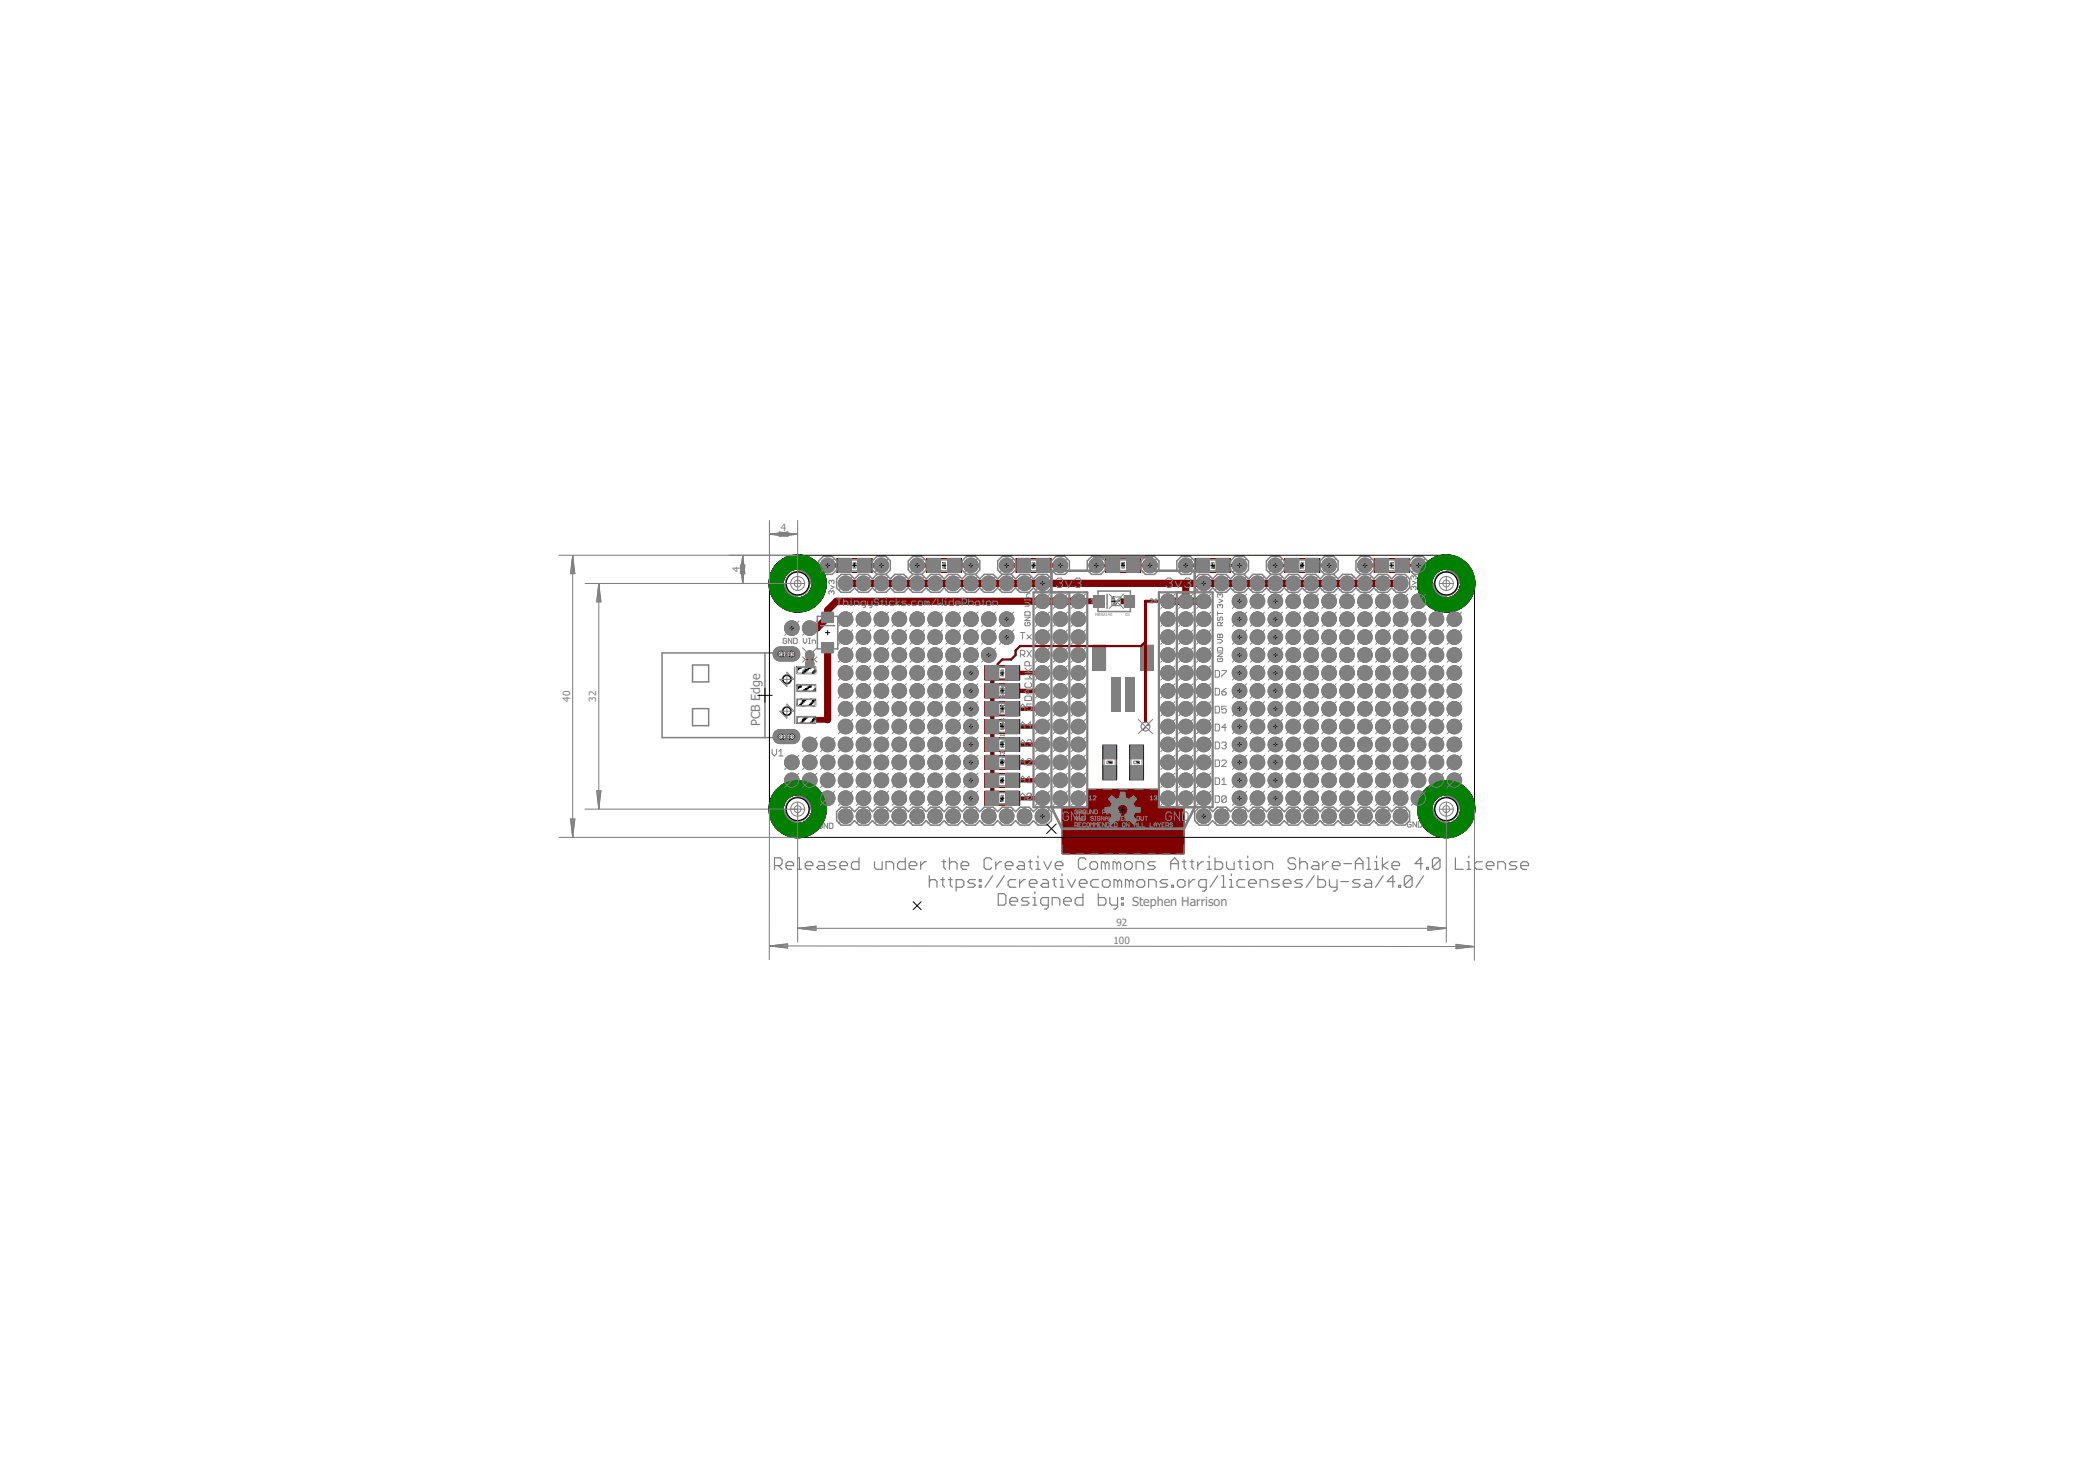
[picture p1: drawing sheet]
<svg xmlns="http://www.w3.org/2000/svg" width="297mm" height="210mm" viewBox="0 0 297 210" stroke-linecap="round" stroke-linejoin="round" font-family="sans-serif">
<defs><g id="words">
<g font-size="1.8" fill="#808080">
<text x="107.8" y="98.3" transform="rotate(-90 107.8 98.3)">dge</text>
<text x="107.8" y="102.9" transform="rotate(-90 107.8 102.9)">PCB E</text>
<text x="160.5" y="128.4">Stephen Harrison</text>
</g>
<g font-size="1.4" fill="#808080">
<text x="110.7" y="75.3">4</text>
<text x="104.9" y="81.1" transform="rotate(-90 104.9 81.1)">4</text>
<text x="80.8" y="99.5" transform="rotate(-90 80.8 99.5)">40</text>
<text x="84.5" y="99.5" transform="rotate(-90 84.5 99.5)">32</text>
<text x="158.3" y="131.2">92</text>
<text x="157.9" y="133.7">100</text>
</g>
<g font-size=".6" fill="#808080">
<text x="155.3" y="87.3">MBRA140</text>
<text x="159.6" y="87.3">D1</text>
</g>
</g></defs>
<g fill="none" stroke="#808080" stroke-width=".14">
<path d="M120.2 79.4h1.9M132.9 79.4h1.9M145.6 79.4h1.9M158.3 79.4h1.9M171 79.4h1.9M183.7 79.4h1.9M196.4 79.4h1.9M120.2 80.9h1.9M132.9 80.9h1.9M141.1 96.2h2M141.1 94.6h2M141.1 99.7h2"/>
<path d="M141.1 98.7h2M141.1 97.1h2M145.6 80.9h1.9M158.3 80.9h1.9M171 80.9h1.9M183.7 80.9h1.9M196.4 80.9h1.9M141.1 101.2h2M141.1 103.8h2M141.1 102.2h2M141.1 106.3h2M141.1 104.7h2"/>
<path d="M141.1 108.8h2M141.1 107.3h2M141.1 111.4h2M141.1 109.8h2M141.1 113.9h2M141.1 112.4h2M156.5 107.1v1.9M158.1 107.1v1.9M160.4 107.1v1.9M161.9 107.1v1.9"/>
</g>
<g fill="#808080" stroke="#808080" stroke-width=".14">
<path d="M140.4 94.5h.8v1.7h-.8z"/>
<path d="M143 94.5h.8v1.7h-.8z"/>
<path d="M140.4 99.6h.8v1.7h-.8z"/>
<path d="M143 99.6h.8v1.7h-.8z"/>
<path d="M140.4 102.1h.8v1.7h-.8z"/>
<path d="M143 102.2h.8v1.6h-.8z"/>
<path d="M140.4 104.7h.8v1.7h-.8z"/>
<path d="M143 104.7h.8v1.7h-.8z"/>
<path d="M140.4 107.2h.8v1.7h-.8z"/>
<path d="M143 107.2h.8v1.7h-.8z"/>
<path d="M140.4 109.7h.8v1.7h-.8z"/>
<path d="M143 109.7h.8v1.7h-.8z"/>
<path d="M140.4 112.3h.8v1.7h-.8z"/>
<path d="M143 112.3h.8v1.7h-.8z"/>
<path d="M147.5 79.3h.8v1.7h-.8z"/>
<path d="M144.8 79.3h.8v1.7h-.8z"/>
<path d="M134.8 79.3h.8v1.7h-.8z"/>
<path d="M132.1 79.3h.8v1.7h-.8z"/>
<path d="M122.1 79.3h.8v1.7h-.8z"/>
<path d="M119.4 79.3h.8v1.7h-.8z"/>
<path d="M140.4 97.1h.8v1.7h-.8z"/>
<path d="M143 97.1h.8v1.7h-.8z"/>
<path d="M160.2 79.3h.8v1.7h-.8z"/>
<path d="M157.5 79.3h.8v1.7h-.8z"/>
<path d="M182.9 79.3h.8v1.7h-.8z"/>
<path d="M185.6 79.3h.7v1.7h-.7z"/>
<path d="M170.2 79.3h.8v1.7h-.8z"/>
<path d="M172.9 79.3h.8v1.7h-.8z"/>
<path d="M195.6 79.3h.8v1.7h-.8z"/>
<path d="M198.3 79.3h.7v1.7h-.7z"/>
<path d="M156.5 106.4h1.7v.7h-1.7z"/>
<path d="M156.5 109h1.7v.8h-1.7z"/>
<path d="M160.3 106.4h1.7v.7h-1.7z"/>
<path d="M160.3 109h1.7v.8h-1.7z"/>
<path d="M141.9 95h.4v.8h-.4z"/>
<path d="M141.9 100.1h.4v.8h-.4z"/>
<path d="M141.9 102.6h.4v.8h-.4z"/>
<path d="M141.9 105.1h.4v.8h-.4z"/>
<path d="M141.9 107.7h.4v.8h-.4z"/>
<path d="M141.9 110.2h.4v.8h-.4z"/>
<path d="M141.9 112.7h.4v.8h-.4z"/>
<path d="M146.3 79.7h.4v.8h-.4z"/>
<path d="M133.7 79.7h.3v.8h-.3z"/>
<path d="M121 79.7h.3v.8h-.3z"/>
<path d="M141.9 97.5h.4v.8h-.4z"/>
<path d="M159 79.7h.4v.8h-.4z"/>
<path d="M184.4 79.7h.4v.8h-.4z"/>
<path d="M171.7 79.7h.4v.8h-.4z"/>
<path d="M197.1 79.7h.4v.8h-.4z"/>
<path d="M156.9 107.9h.8v.3h-.8z"/>
<path d="M160.7 107.9h.8v.3h-.8z"/>
<path d="M139.9 94.5h1.6v1.8h-1.6z"/>
<path d="M142.7 94.5h1.6v1.8h-1.6z"/>
<path d="M139.9 99.6h1.6v1.7h-1.6z"/>
<path d="M142.7 99.6h1.6v1.7h-1.6z"/>
<path d="M139.9 102.1h1.6v1.8h-1.6z"/>
<path d="M142.7 102.1h1.6v1.8h-1.6z"/>
<path d="M139.9 104.6h1.6v1.8h-1.6z"/>
<path d="M142.7 104.6h1.6v1.8h-1.6z"/>
<path d="M139.9 107.2h1.6v1.7h-1.6z"/>
<path d="M142.7 107.2h1.6v1.7h-1.6z"/>
<path d="M139.9 109.7h1.6v1.8h-1.6z"/>
<path d="M142.7 109.7h1.6v1.8h-1.6z"/>
<path d="M139.9 112.2h1.6v1.8h-1.6z"/>
<path d="M142.7 112.2h1.6v1.8h-1.6z"/>
<path d="M147.1 79.2h1.6v1.8h-1.6z"/>
<path d="M144.3 79.2h1.6v1.8h-1.6z"/>
<path d="M134.5 79.2h1.6v1.8h-1.6z"/>
<path d="M131.6 79.2h1.6v1.8h-1.6z"/>
<path d="M121.8 79.2h1.6v1.8h-1.6z"/>
<path d="M119 79.2h1.6v1.8h-1.6z"/>
<path d="M139.9 97h1.6v1.8h-1.6z"/>
<path d="M142.7 97h1.6v1.8h-1.6z"/>
<path d="M159.8 79.2h1.6v1.8h-1.6z"/>
<path d="M157 79.2h1.6v1.8h-1.6z"/>
<path d="M182.4 79.2h1.6v1.8h-1.6z"/>
<path d="M185.2 79.2h1.6v1.8h-1.6z"/>
<path d="M169.7 79.2h1.6v1.8h-1.6z"/>
<path d="M172.5 79.2h1.6v1.8h-1.6z"/>
<path d="M195.1 79.2h1.6v1.8h-1.6z"/>
<path d="M197.9 79.2h1.6v1.8h-1.6z"/>
<path d="M159.7 96.1h1v4.6h-1z"/>
<path d="M157.7 96.1h1v4.6h-1z"/>
<path d="M161.8 91.5h1.6v3.4h-1.6z"/>
<path d="M155 91.5h1.7v3.4h-1.7z"/>
<path d="M156.4 105.9h1.8v1.6h-1.8z"/>
<path d="M156.4 108.6h1.8v1.7h-1.8z"/>
<path d="M160.2 105.9h1.9v1.6h-1.9z"/>
<path d="M160.2 108.6h1.9v1.7h-1.9z"/>
<path d="M109.8 92.1l.2-.2 .5-.2h2a1 1 0 0 1 .9 1 1 1 0 0 1-.9 1h-2a1.01 1.01 0 0 1-.7-1.6z"/>
<path d="M109.8 103.8l.2-.2 .5-.2h2a1 1 0 0 1 .9 1 1 1 0 0 1-.9 1h-2a1.01 1.01 0 0 1-.7-1.6z"/>
<path d="M139.8 94.4h1.8v2h-1.8z"/>
<path d="M142.6 94.4h1.8v2h-1.8z"/>
<path d="M139.8 99.5h1.8v2h-1.8z"/>
<path d="M142.6 99.5h1.8v2h-1.8z"/>
<path d="M139.8 102h1.8v2h-1.8z"/>
<path d="M142.6 102h1.8v2h-1.8z"/>
<path d="M139.8 104.5h1.8v2h-1.8z"/>
<path d="M142.6 104.5h1.8v2h-1.8z"/>
<path d="M139.8 107.1h1.8v2h-1.8z"/>
<path d="M142.6 107.1h1.8v2h-1.8z"/>
<path d="M139.8 109.6h1.8v2h-1.8z"/>
<path d="M142.6 109.6h1.8v2h-1.8z"/>
<path d="M139.8 112.1h1.8v2h-1.8z"/>
<path d="M142.6 112.1h1.8v2h-1.8z"/>
<path d="M147 79.1h1.8v2h-1.8z"/>
<path d="M144.2 79.1h1.8v2h-1.8z"/>
<path d="M134.3 79.1h1.9v2h-1.9z"/>
<path d="M131.5 79.1h1.8v2h-1.8z"/>
<path d="M121.6 79.1h1.9v2h-1.9z"/>
<path d="M118.9 79.1h1.8v2h-1.8z"/>
<path d="M139.8 96.9h1.8v2h-1.8z"/>
<path d="M142.6 96.9h1.8v2h-1.8z"/>
<path d="M159.7 79.1h1.8v2h-1.8z"/>
<path d="M156.9 79.1h1.8v2h-1.8z"/>
<path d="M182.3 79.1h1.8v2h-1.8z"/>
<path d="M185.1 79.1h1.8v2h-1.8z"/>
<path d="M169.6 79.1h1.8v2h-1.8z"/>
<path d="M172.4 79.1h1.8v2h-1.8z"/>
<path d="M195 79.1h1.8v2h-1.8z"/>
<path d="M197.8 79.1h1.8v2h-1.8z"/>
<path d="M159.6 96h1.2v4.8h-1.2z"/>
<path d="M157.6 96h1.2v4.8h-1.2z"/>
<path d="M161.7 91.4h1.9v3.6h-1.9z"/>
<path d="M154.9 91.4h1.9v3.6h-1.9z"/>
<path d="M156.3 105.7h2v1.9h-2z"/>
<path d="M156.3 108.5h2v1.9h-2z"/>
<path d="M160.1 105.7h2v1.9h-2z"/>
<path d="M160.1 108.5h2v1.9h-2z"/>
<path d="M157.7 84.6h1.2v1.2h-1.2z"/>
</g>
<g fill="#808080" stroke="#808080" stroke-width=".14">
<circle cx="150.3" cy="85.2" r="1.04"/>
<circle cx="150.3" cy="87.8" r="1.04"/>
<circle cx="150.3" cy="90.3" r="1.04"/>
<circle cx="150.3" cy="92.8" r="1.04"/>
<circle cx="150.3" cy="95.4" r="1.04"/>
<circle cx="150.3" cy="97.9" r="1.04"/>
<circle cx="150.3" cy="100.5" r="1.04"/>
<circle cx="150.3" cy="103" r="1.04"/>
<circle cx="150.3" cy="105.5" r="1.04"/>
<circle cx="150.3" cy="108.1" r="1.04"/>
<circle cx="150.3" cy="110.6" r="1.04"/>
<circle cx="150.3" cy="113.1" r="1.04"/>
<circle cx="168.1" cy="113.1" r="1.04"/>
<circle cx="168.1" cy="110.6" r="1.04"/>
<circle cx="168.1" cy="108.1" r="1.04"/>
<circle cx="168.1" cy="105.5" r="1.04"/>
<circle cx="168.1" cy="103" r="1.04"/>
<circle cx="168.1" cy="100.5" r="1.04"/>
<circle cx="168.1" cy="97.9" r="1.04"/>
<circle cx="168.1" cy="95.4" r="1.04"/>
<circle cx="168.1" cy="92.8" r="1.04"/>
<circle cx="168.1" cy="90.3" r="1.04"/>
<circle cx="168.1" cy="87.8" r="1.04"/>
<circle cx="168.1" cy="85.2" r="1.04"/>
<circle cx="147.8" cy="85.2" r="1.04"/>
<circle cx="147.8" cy="87.8" r="1.04"/>
<circle cx="147.8" cy="90.3" r="1.04"/>
<circle cx="147.8" cy="92.8" r="1.04"/>
<circle cx="147.8" cy="95.4" r="1.04"/>
<circle cx="147.8" cy="97.9" r="1.04"/>
<circle cx="147.8" cy="100.5" r="1.04"/>
<circle cx="147.8" cy="103" r="1.04"/>
<circle cx="147.8" cy="105.5" r="1.04"/>
<circle cx="147.8" cy="108.1" r="1.04"/>
<circle cx="147.8" cy="110.6" r="1.04"/>
<circle cx="147.8" cy="113.1" r="1.04"/>
<circle cx="165.6" cy="113.1" r="1.04"/>
<circle cx="165.6" cy="110.6" r="1.04"/>
<circle cx="165.6" cy="108.1" r="1.04"/>
<circle cx="165.6" cy="105.5" r="1.04"/>
<circle cx="165.6" cy="103" r="1.04"/>
<circle cx="165.6" cy="100.5" r="1.04"/>
<circle cx="165.6" cy="97.9" r="1.04"/>
<circle cx="165.6" cy="95.4" r="1.04"/>
<circle cx="165.6" cy="92.8" r="1.04"/>
<circle cx="165.6" cy="90.3" r="1.04"/>
<circle cx="165.6" cy="87.8" r="1.04"/>
<circle cx="165.6" cy="85.2" r="1.04"/>
<circle cx="152.9" cy="85.2" r="1.04"/>
<circle cx="152.9" cy="87.8" r="1.04"/>
<circle cx="152.9" cy="90.3" r="1.04"/>
<circle cx="152.9" cy="92.8" r="1.04"/>
<circle cx="152.9" cy="95.4" r="1.04"/>
<circle cx="152.9" cy="97.9" r="1.04"/>
<circle cx="152.9" cy="100.5" r="1.04"/>
<circle cx="152.9" cy="103" r="1.04"/>
<circle cx="152.9" cy="105.5" r="1.04"/>
<circle cx="152.9" cy="108.1" r="1.04"/>
<circle cx="152.9" cy="110.6" r="1.04"/>
<circle cx="152.9" cy="113.1" r="1.04"/>
<circle cx="170.7" cy="113.1" r="1.04"/>
<circle cx="170.7" cy="110.6" r="1.04"/>
<circle cx="170.7" cy="108.1" r="1.04"/>
<circle cx="170.7" cy="105.5" r="1.04"/>
<circle cx="170.7" cy="103" r="1.04"/>
<circle cx="170.7" cy="100.5" r="1.04"/>
<circle cx="170.7" cy="97.9" r="1.04"/>
<circle cx="170.7" cy="95.4" r="1.04"/>
<circle cx="170.7" cy="92.8" r="1.04"/>
<circle cx="170.7" cy="90.3" r="1.04"/>
<circle cx="170.7" cy="87.8" r="1.04"/>
<circle cx="170.7" cy="85.2" r="1.04"/>
<circle cx="111.6" cy="96.3" r=".66"/>
<circle cx="111.6" cy="100.8" r=".66"/>
<circle cx="111.9" cy="104.4" r=".51"/>
<circle cx="112.3" cy="104.4" r=".51"/>
<circle cx="111.1" cy="104.4" r=".51"/>
<circle cx="110.7" cy="104.4" r=".51"/>
<circle cx="111.9" cy="92.7" r=".51"/>
<circle cx="112.3" cy="92.7" r=".51"/>
<circle cx="111.1" cy="92.7" r=".51"/>
<circle cx="110.7" cy="92.7" r=".51"/>
<circle cx="113.1" cy="82.7" r="1.69"/>
<circle cx="205.1" cy="82.7" r="1.69"/>
<circle cx="205.1" cy="114.7" r="1.69"/>
<circle cx="170.7" cy="115.7" r="1.04"/>
<circle cx="173.2" cy="115.7" r="1.04"/>
<circle cx="175.7" cy="115.7" r="1.04"/>
<circle cx="178.3" cy="115.7" r="1.04"/>
<circle cx="180.8" cy="115.7" r="1.04"/>
<circle cx="183.4" cy="115.7" r="1.04"/>
<circle cx="185.9" cy="115.7" r="1.04"/>
<circle cx="188.4" cy="115.7" r="1.04"/>
<circle cx="191" cy="115.7" r="1.04"/>
<circle cx="193.5" cy="115.7" r="1.04"/>
<circle cx="196.1" cy="115.7" r="1.04"/>
<circle cx="198.6" cy="115.7" r="1.04"/>
<circle cx="170.7" cy="82.7" r="1.04"/>
<circle cx="173.2" cy="82.7" r="1.04"/>
<circle cx="175.7" cy="82.7" r="1.04"/>
<circle cx="178.3" cy="82.7" r="1.04"/>
<circle cx="180.8" cy="82.7" r="1.04"/>
<circle cx="183.4" cy="82.7" r="1.04"/>
<circle cx="185.9" cy="82.7" r="1.04"/>
<circle cx="188.4" cy="82.7" r="1.04"/>
<circle cx="191" cy="82.7" r="1.04"/>
<circle cx="193.5" cy="82.7" r="1.04"/>
<circle cx="196.1" cy="82.7" r="1.04"/>
<circle cx="198.6" cy="82.7" r="1.04"/>
<circle cx="180.8" cy="100.5" r="1.04"/>
<circle cx="183.4" cy="100.5" r="1.04"/>
<circle cx="185.9" cy="100.5" r="1.04"/>
<circle cx="188.4" cy="100.5" r="1.04"/>
<circle cx="191" cy="100.5" r="1.04"/>
<circle cx="193.5" cy="100.5" r="1.04"/>
<circle cx="196.1" cy="100.5" r="1.04"/>
<circle cx="198.6" cy="100.5" r="1.04"/>
<circle cx="201.1" cy="100.5" r="1.04"/>
<circle cx="203.7" cy="100.5" r="1.04"/>
<circle cx="206.2" cy="100.5" r="1.04"/>
<circle cx="180.8" cy="97.9" r="1.04"/>
<circle cx="183.4" cy="97.9" r="1.04"/>
<circle cx="185.9" cy="97.9" r="1.04"/>
<circle cx="188.4" cy="97.9" r="1.04"/>
<circle cx="191" cy="97.9" r="1.04"/>
<circle cx="193.5" cy="97.9" r="1.04"/>
<circle cx="196.1" cy="97.9" r="1.04"/>
<circle cx="198.6" cy="97.9" r="1.04"/>
<circle cx="201.1" cy="97.9" r="1.04"/>
<circle cx="203.7" cy="97.9" r="1.04"/>
<circle cx="206.2" cy="97.9" r="1.04"/>
<circle cx="180.8" cy="95.4" r="1.04"/>
<circle cx="183.4" cy="95.4" r="1.04"/>
<circle cx="185.9" cy="95.4" r="1.04"/>
<circle cx="188.4" cy="95.4" r="1.04"/>
<circle cx="191" cy="95.4" r="1.04"/>
<circle cx="193.5" cy="95.4" r="1.04"/>
<circle cx="196.1" cy="95.4" r="1.04"/>
<circle cx="198.6" cy="95.4" r="1.04"/>
<circle cx="201.1" cy="95.4" r="1.04"/>
<circle cx="203.7" cy="95.4" r="1.04"/>
<circle cx="206.2" cy="95.4" r="1.04"/>
<circle cx="180.8" cy="92.8" r="1.04"/>
<circle cx="183.4" cy="92.8" r="1.04"/>
<circle cx="185.9" cy="92.8" r="1.04"/>
<circle cx="188.4" cy="92.8" r="1.04"/>
<circle cx="191" cy="92.8" r="1.04"/>
<circle cx="193.5" cy="92.8" r="1.04"/>
<circle cx="196.1" cy="92.8" r="1.04"/>
<circle cx="198.6" cy="92.8" r="1.04"/>
<circle cx="201.1" cy="92.8" r="1.04"/>
<circle cx="203.7" cy="92.8" r="1.04"/>
<circle cx="206.2" cy="92.8" r="1.04"/>
<circle cx="180.8" cy="90.3" r="1.04"/>
<circle cx="183.4" cy="90.3" r="1.04"/>
<circle cx="185.9" cy="90.3" r="1.04"/>
<circle cx="188.4" cy="90.3" r="1.04"/>
<circle cx="191" cy="90.3" r="1.04"/>
<circle cx="193.5" cy="90.3" r="1.04"/>
<circle cx="196.1" cy="90.3" r="1.04"/>
<circle cx="198.6" cy="90.3" r="1.04"/>
<circle cx="201.1" cy="90.3" r="1.04"/>
<circle cx="203.7" cy="90.3" r="1.04"/>
<circle cx="206.2" cy="90.3" r="1.04"/>
<circle cx="180.8" cy="87.8" r="1.04"/>
<circle cx="183.4" cy="87.8" r="1.04"/>
<circle cx="185.9" cy="87.8" r="1.04"/>
<circle cx="188.4" cy="87.8" r="1.04"/>
<circle cx="191" cy="87.8" r="1.04"/>
<circle cx="193.5" cy="87.8" r="1.04"/>
<circle cx="196.1" cy="87.8" r="1.04"/>
<circle cx="198.6" cy="87.8" r="1.04"/>
<circle cx="201.1" cy="87.8" r="1.04"/>
<circle cx="203.7" cy="87.8" r="1.04"/>
<circle cx="206.2" cy="87.8" r="1.04"/>
<circle cx="180.8" cy="103" r="1.04"/>
<circle cx="183.4" cy="103" r="1.04"/>
<circle cx="185.9" cy="103" r="1.04"/>
<circle cx="188.4" cy="103" r="1.04"/>
<circle cx="191" cy="103" r="1.04"/>
<circle cx="193.5" cy="103" r="1.04"/>
<circle cx="196.1" cy="103" r="1.04"/>
<circle cx="198.6" cy="103" r="1.04"/>
<circle cx="201.1" cy="103" r="1.04"/>
<circle cx="203.7" cy="103" r="1.04"/>
<circle cx="206.2" cy="103" r="1.04"/>
<circle cx="180.8" cy="105.5" r="1.04"/>
<circle cx="183.4" cy="105.5" r="1.04"/>
<circle cx="185.9" cy="105.5" r="1.04"/>
<circle cx="188.4" cy="105.5" r="1.04"/>
<circle cx="191" cy="105.5" r="1.04"/>
<circle cx="193.5" cy="105.5" r="1.04"/>
<circle cx="196.1" cy="105.5" r="1.04"/>
<circle cx="198.6" cy="105.5" r="1.04"/>
<circle cx="201.1" cy="105.5" r="1.04"/>
<circle cx="203.7" cy="105.5" r="1.04"/>
<circle cx="206.2" cy="105.5" r="1.04"/>
<circle cx="180.8" cy="108.1" r="1.04"/>
<circle cx="183.4" cy="108.1" r="1.04"/>
<circle cx="185.9" cy="108.1" r="1.04"/>
<circle cx="188.4" cy="108.1" r="1.04"/>
<circle cx="191" cy="108.1" r="1.04"/>
<circle cx="193.5" cy="108.1" r="1.04"/>
<circle cx="196.1" cy="108.1" r="1.04"/>
<circle cx="198.6" cy="108.1" r="1.04"/>
<circle cx="201.1" cy="108.1" r="1.04"/>
<circle cx="203.7" cy="108.1" r="1.04"/>
<circle cx="206.2" cy="108.1" r="1.04"/>
<circle cx="180.8" cy="110.6" r="1.04"/>
<circle cx="183.4" cy="110.6" r="1.04"/>
<circle cx="185.9" cy="110.6" r="1.04"/>
<circle cx="188.4" cy="110.6" r="1.04"/>
<circle cx="191" cy="110.6" r="1.04"/>
<circle cx="193.5" cy="110.6" r="1.04"/>
<circle cx="196.1" cy="110.6" r="1.04"/>
<circle cx="198.6" cy="110.6" r="1.04"/>
<circle cx="201.1" cy="110.6" r="1.04"/>
<circle cx="203.7" cy="110.6" r="1.04"/>
<circle cx="206.2" cy="110.6" r="1.04"/>
<circle cx="180.8" cy="113.1" r="1.04"/>
<circle cx="183.4" cy="113.1" r="1.04"/>
<circle cx="185.9" cy="113.1" r="1.04"/>
<circle cx="188.4" cy="113.1" r="1.04"/>
<circle cx="191" cy="113.1" r="1.04"/>
<circle cx="193.5" cy="113.1" r="1.04"/>
<circle cx="196.1" cy="113.1" r="1.04"/>
<circle cx="198.6" cy="113.1" r="1.04"/>
<circle cx="201.1" cy="113.1" r="1.04"/>
<circle cx="180.8" cy="85.2" r="1.04"/>
<circle cx="183.4" cy="85.2" r="1.04"/>
<circle cx="185.9" cy="85.2" r="1.04"/>
<circle cx="188.4" cy="85.2" r="1.04"/>
<circle cx="191" cy="85.2" r="1.04"/>
<circle cx="193.5" cy="85.2" r="1.04"/>
<circle cx="196.1" cy="85.2" r="1.04"/>
<circle cx="198.6" cy="85.2" r="1.04"/>
<circle cx="201.1" cy="85.2" r="1.04"/>
<circle cx="147.8" cy="115.7" r="1.04"/>
<circle cx="145.3" cy="115.7" r="1.04"/>
<circle cx="142.7" cy="115.7" r="1.04"/>
<circle cx="140.2" cy="115.7" r="1.04"/>
<circle cx="137.7" cy="115.7" r="1.04"/>
<circle cx="135.1" cy="115.7" r="1.04"/>
<circle cx="132.6" cy="115.7" r="1.04"/>
<circle cx="130" cy="115.7" r="1.04"/>
<circle cx="127.5" cy="115.7" r="1.04"/>
<circle cx="125" cy="115.7" r="1.04"/>
<circle cx="122.4" cy="115.7" r="1.04"/>
<circle cx="119.9" cy="115.7" r="1.04"/>
<circle cx="142.7" cy="90.3" r="1.04"/>
<circle cx="140.2" cy="90.3" r="1.04"/>
<circle cx="137.7" cy="90.3" r="1.04"/>
<circle cx="135.1" cy="90.3" r="1.04"/>
<circle cx="132.6" cy="90.3" r="1.04"/>
<circle cx="130" cy="90.3" r="1.04"/>
<circle cx="127.5" cy="90.3" r="1.04"/>
<circle cx="125" cy="90.3" r="1.04"/>
<circle cx="122.4" cy="90.3" r="1.04"/>
<circle cx="119.9" cy="90.3" r="1.04"/>
<circle cx="140.2" cy="92.8" r="1.04"/>
<circle cx="137.7" cy="92.8" r="1.04"/>
<circle cx="135.1" cy="92.8" r="1.04"/>
<circle cx="132.6" cy="92.8" r="1.04"/>
<circle cx="130" cy="92.8" r="1.04"/>
<circle cx="127.5" cy="92.8" r="1.04"/>
<circle cx="125" cy="92.8" r="1.04"/>
<circle cx="122.4" cy="92.8" r="1.04"/>
<circle cx="119.9" cy="92.8" r="1.04"/>
<circle cx="137.7" cy="108.1" r="1.04"/>
<circle cx="135.1" cy="108.1" r="1.04"/>
<circle cx="132.6" cy="108.1" r="1.04"/>
<circle cx="130" cy="108.1" r="1.04"/>
<circle cx="127.5" cy="108.1" r="1.04"/>
<circle cx="125" cy="108.1" r="1.04"/>
<circle cx="122.4" cy="108.1" r="1.04"/>
<circle cx="119.9" cy="108.1" r="1.04"/>
<circle cx="117.3" cy="108.1" r="1.04"/>
<circle cx="114.8" cy="108.1" r="1.04"/>
<circle cx="112.3" cy="108.1" r="1.04"/>
<circle cx="137.7" cy="113.1" r="1.04"/>
<circle cx="135.1" cy="113.1" r="1.04"/>
<circle cx="132.6" cy="113.1" r="1.04"/>
<circle cx="130" cy="113.1" r="1.04"/>
<circle cx="127.5" cy="113.1" r="1.04"/>
<circle cx="125" cy="113.1" r="1.04"/>
<circle cx="122.4" cy="113.1" r="1.04"/>
<circle cx="119.9" cy="113.1" r="1.04"/>
<circle cx="117.3" cy="113.1" r="1.04"/>
<circle cx="137.7" cy="110.6" r="1.04"/>
<circle cx="135.1" cy="110.6" r="1.04"/>
<circle cx="132.6" cy="110.6" r="1.04"/>
<circle cx="130" cy="110.6" r="1.04"/>
<circle cx="127.5" cy="110.6" r="1.04"/>
<circle cx="125" cy="110.6" r="1.04"/>
<circle cx="122.4" cy="110.6" r="1.04"/>
<circle cx="119.9" cy="110.6" r="1.04"/>
<circle cx="117.3" cy="110.6" r="1.04"/>
<circle cx="114.8" cy="110.6" r="1.04"/>
<circle cx="112.3" cy="110.6" r="1.04"/>
<circle cx="137.7" cy="105.5" r="1.04"/>
<circle cx="135.1" cy="105.5" r="1.04"/>
<circle cx="132.6" cy="105.5" r="1.04"/>
<circle cx="130" cy="105.5" r="1.04"/>
<circle cx="127.5" cy="105.5" r="1.04"/>
<circle cx="125" cy="105.5" r="1.04"/>
<circle cx="122.4" cy="105.5" r="1.04"/>
<circle cx="119.9" cy="105.5" r="1.04"/>
<circle cx="117.3" cy="105.5" r="1.04"/>
<circle cx="114.8" cy="105.5" r="1.04"/>
<circle cx="137.7" cy="95.4" r="1.04"/>
<circle cx="135.1" cy="95.4" r="1.04"/>
<circle cx="132.6" cy="95.4" r="1.04"/>
<circle cx="130" cy="95.4" r="1.04"/>
<circle cx="127.5" cy="95.4" r="1.04"/>
<circle cx="125" cy="95.4" r="1.04"/>
<circle cx="122.4" cy="95.4" r="1.04"/>
<circle cx="119.9" cy="95.4" r="1.04"/>
<circle cx="137.7" cy="97.9" r="1.04"/>
<circle cx="135.1" cy="97.9" r="1.04"/>
<circle cx="132.6" cy="97.9" r="1.04"/>
<circle cx="130" cy="97.9" r="1.04"/>
<circle cx="127.5" cy="97.9" r="1.04"/>
<circle cx="125" cy="97.9" r="1.04"/>
<circle cx="122.4" cy="97.9" r="1.04"/>
<circle cx="119.9" cy="97.9" r="1.04"/>
<circle cx="137.7" cy="100.5" r="1.04"/>
<circle cx="135.1" cy="100.5" r="1.04"/>
<circle cx="132.6" cy="100.5" r="1.04"/>
<circle cx="130" cy="100.5" r="1.04"/>
<circle cx="127.5" cy="100.5" r="1.04"/>
<circle cx="125" cy="100.5" r="1.04"/>
<circle cx="122.4" cy="100.5" r="1.04"/>
<circle cx="119.9" cy="100.5" r="1.04"/>
<circle cx="137.7" cy="103" r="1.04"/>
<circle cx="135.1" cy="103" r="1.04"/>
<circle cx="132.6" cy="103" r="1.04"/>
<circle cx="130" cy="103" r="1.04"/>
<circle cx="127.5" cy="103" r="1.04"/>
<circle cx="125" cy="103" r="1.04"/>
<circle cx="122.4" cy="103" r="1.04"/>
<circle cx="119.9" cy="103" r="1.04"/>
<circle cx="113.1" cy="114.7" r="1.69"/>
<circle cx="142.7" cy="87.8" r="1.04"/>
<circle cx="140.2" cy="87.8" r="1.04"/>
<circle cx="137.7" cy="87.8" r="1.04"/>
<circle cx="135.1" cy="87.8" r="1.04"/>
<circle cx="132.6" cy="87.8" r="1.04"/>
<circle cx="130" cy="87.8" r="1.04"/>
<circle cx="127.5" cy="87.8" r="1.04"/>
<circle cx="125" cy="87.8" r="1.04"/>
<circle cx="122.4" cy="87.8" r="1.04"/>
<circle cx="119.9" cy="87.8" r="1.04"/>
<circle cx="147.8" cy="82.7" r="1.04"/>
<circle cx="145.3" cy="82.7" r="1.04"/>
<circle cx="142.7" cy="82.7" r="1.04"/>
<circle cx="140.2" cy="82.7" r="1.04"/>
<circle cx="137.7" cy="82.7" r="1.04"/>
<circle cx="135.1" cy="82.7" r="1.04"/>
<circle cx="132.6" cy="82.7" r="1.04"/>
<circle cx="130" cy="82.7" r="1.04"/>
<circle cx="127.5" cy="82.7" r="1.04"/>
<circle cx="125" cy="82.7" r="1.04"/>
<circle cx="122.4" cy="82.7" r="1.04"/>
<circle cx="119.9" cy="82.7" r="1.04"/>
<circle cx="142.7" cy="80.1" r="1.04"/>
<circle cx="130" cy="80.1" r="1.04"/>
<circle cx="117.3" cy="80.1" r="1.04"/>
<circle cx="150.3" cy="80.1" r="1.04"/>
<circle cx="137.7" cy="80.1" r="1.04"/>
<circle cx="125" cy="80.1" r="1.04"/>
<circle cx="175.7" cy="87.8" r="1.04"/>
<circle cx="178.3" cy="87.8" r="1.04"/>
<circle cx="175.7" cy="85.2" r="1.04"/>
<circle cx="178.3" cy="85.2" r="1.04"/>
<circle cx="175.7" cy="90.3" r="1.04"/>
<circle cx="178.3" cy="90.3" r="1.04"/>
<circle cx="155.4" cy="80.1" r="1.04"/>
<circle cx="188.4" cy="80.1" r="1.04"/>
<circle cx="201.1" cy="80.1" r="1.04"/>
<circle cx="175.7" cy="80.1" r="1.04"/>
<circle cx="163" cy="80.1" r="1.04"/>
<circle cx="180.8" cy="80.1" r="1.04"/>
<circle cx="193.5" cy="80.1" r="1.04"/>
<circle cx="168.1" cy="80.1" r="1.04"/>
<circle cx="175.7" cy="92.8" r="1.04"/>
<circle cx="178.3" cy="92.8" r="1.04"/>
<circle cx="175.7" cy="95.4" r="1.04"/>
<circle cx="178.3" cy="95.4" r="1.04"/>
<circle cx="175.7" cy="97.9" r="1.04"/>
<circle cx="178.3" cy="97.9" r="1.04"/>
<circle cx="175.7" cy="100.5" r="1.04"/>
<circle cx="178.3" cy="100.5" r="1.04"/>
<circle cx="175.7" cy="103" r="1.04"/>
<circle cx="178.3" cy="103" r="1.04"/>
<circle cx="175.7" cy="105.5" r="1.04"/>
<circle cx="178.3" cy="105.5" r="1.04"/>
<circle cx="175.7" cy="108.1" r="1.04"/>
<circle cx="178.3" cy="108.1" r="1.04"/>
<circle cx="175.7" cy="110.6" r="1.04"/>
<circle cx="178.3" cy="110.6" r="1.04"/>
<circle cx="175.7" cy="113.1" r="1.04"/>
<circle cx="178.3" cy="113.1" r="1.04"/>
<circle cx="112.3" cy="89" r="1.04"/>
<circle cx="114.8" cy="89" r="1.04"/>
<circle cx="114.8" cy="94.1" r=".61"/>
<circle cx="114.8" cy="92.8" r=".61"/>
<circle cx="162.4" cy="103" r=".61"/>
</g>
<g fill="#000080" stroke="#000080" stroke-width=".14">
<path d="M150.6 114.4h17.3v6.6h-17.3z"/>
<path d="M154.2 111.9h10.1v2.5h-10.1z"/>
</g>
<g fill="#000080" stroke="#000080" stroke-width=".14">
<path d="M110.3 79.7a4.1 4.1 0 0 1 6.4 1.1 4.1 4.1 0 0 1-2.6 5.8 4.1 4.1 0 0 1-5.1-3.9h2.1a2.04 2.04 0 0 1 3-1.8 2.04 2.04 0 0 1 .2 3.5 2.04 2.04 0 0 1-3.2-1.4v-.3h-2.1a4 4 0 0 1 1.3-3z" fill-rule="evenodd"/>
<path d="M202.3 79.7a4.1 4.1 0 0 1 6.3 1.1 4.1 4.1 0 0 1-2.6 5.8 4.1 4.1 0 0 1-5-3.9h2a2.03 2.03 0 0 1 3-1.7 2.03 2.03 0 0 1 .2 3.4 2.03 2.03 0 0 1-3.1-1.4l-.1-.3h-2a4 4 0 0 1 1.3-3z" fill-rule="evenodd"/>
<path d="M202.3 111.7a4.1 4.1 0 0 1 6.3 1.1 4.1 4.1 0 0 1-2.6 5.8 4.1 4.1 0 0 1-5-3.9h2a2.03 2.03 0 0 1 3-1.8 2.03 2.03 0 0 1 .2 3.5 2.03 2.03 0 0 1-3.1-1.4l-.1-.3h-2a3.9 3.9 0 0 1 1.3-3z" fill-rule="evenodd"/>
<path d="M110.3 111.7a4.1 4.1 0 0 1 6.4 1.1 4.1 4.1 0 0 1-2.6 5.8 4.1 4.1 0 0 1-5.1-3.9h2.1a2.04 2.04 0 0 1 3-1.8 2.04 2.04 0 0 1 .2 3.5 2.04 2.04 0 0 1-3.2-1.4v-.3h-2.1a3.9 3.9 0 0 1 1.3-3z" fill-rule="evenodd"/>
<path d="M110.3 79.7a4.1 4.1 0 0 1 6.4 1.1 4.1 4.1 0 0 1-2.6 5.8 4.1 4.1 0 0 1-5.1-3.9h2.1a2.04 2.04 0 0 1 3-1.8 2.04 2.04 0 0 1 .2 3.5 2.04 2.04 0 0 1-3.2-1.4v-.3h-2.1a4 4 0 0 1 1.3-3z" fill-rule="evenodd"/>
<path d="M202.3 79.7a4.1 4.1 0 0 1 6.3 1.1 4.1 4.1 0 0 1-2.6 5.8 4.1 4.1 0 0 1-5-3.9h2a2.03 2.03 0 0 1 3-1.7 2.03 2.03 0 0 1 .2 3.4 2.03 2.03 0 0 1-3.1-1.4l-.1-.3h-2a4 4 0 0 1 1.3-3z" fill-rule="evenodd"/>
<path d="M202.3 111.7a4.1 4.1 0 0 1 6.3 1.1 4.1 4.1 0 0 1-2.6 5.8 4.1 4.1 0 0 1-5-3.9h2a2.03 2.03 0 0 1 3-1.8 2.03 2.03 0 0 1 .2 3.5 2.03 2.03 0 0 1-3.1-1.4l-.1-.3h-2a3.9 3.9 0 0 1 1.3-3z" fill-rule="evenodd"/>
<path d="M110.3 111.7a4.1 4.1 0 0 1 6.4 1.1 4.1 4.1 0 0 1-2.6 5.8 4.1 4.1 0 0 1-5.1-3.9h2.1a2.04 2.04 0 0 1 3-1.8 2.04 2.04 0 0 1 .2 3.5 2.04 2.04 0 0 1-3.2-1.4v-.3h-2.1a3.9 3.9 0 0 1 1.3-3z" fill-rule="evenodd"/>
</g>
<g fill="none" stroke="#000080" stroke-width=".14">
<path d="M118.7 79.2h4.9v1.9h-4.9zM131.4 79.2h4.9v1.9h-4.9zM144.1 79.2h4.9v1.9h-4.9zM156.8 79.2h4.9v1.9h-4.9zM169.5 79.2h4.9v1.9h-4.9zM182.2 79.2h4.9v1.9h-4.9zM194.9 79.2h4.9v1.9h-4.9zM139.6 94.4h5v2h-5zM139.6 96.9h5v2h-5zM139.6 99.5h5v1.9h-5zM139.6 102h5v2h-5zM139.6 104.5h5v2h-5z"/>
<path d="M139.6 107.1h5v2h-5zM139.6 109.6h5v2h-5zM139.6 112.2h5v1.9h-5zM156.4 105.6h1.9v4.9h-1.9zM160.2 105.6h1.9v4.9h-1.9z"/>
</g>
<g fill="#800000" stroke="#800000" stroke-width=".14">
<path d="M113.1 97.1h2.5v.8h-2.5z"/>
<path d="M113.1 99.2h2.5v.8h-2.5z"/>
<path d="M113.1 94.6h2.5v.8h-2.5z"/>
<path d="M113.1 101.6h2.5v.8h-2.5z"/>
<path d="M139.9 94.5h1.6v1.8h-1.6z"/>
<path d="M142.7 94.5h1.6v1.8h-1.6z"/>
<path d="M139.9 99.6h1.6v1.7h-1.6z"/>
<path d="M142.7 99.6h1.6v1.7h-1.6z"/>
<path d="M139.9 102.1h1.6v1.8h-1.6z"/>
<path d="M142.7 102.1h1.6v1.8h-1.6z"/>
<path d="M139.9 104.6h1.6v1.8h-1.6z"/>
<path d="M142.7 104.6h1.6v1.8h-1.6z"/>
<path d="M139.9 107.2h1.6v1.7h-1.6z"/>
<path d="M142.7 107.2h1.6v1.7h-1.6z"/>
<path d="M139.9 109.7h1.6v1.8h-1.6z"/>
<path d="M142.7 109.7h1.6v1.8h-1.6z"/>
<path d="M139.9 112.2h1.6v1.8h-1.6z"/>
<path d="M142.7 112.2h1.6v1.8h-1.6z"/>
<path d="M147.1 79.2h1.6v1.8h-1.6z"/>
<path d="M144.3 79.2h1.6v1.8h-1.6z"/>
<path d="M121.8 79.2h1.6v1.8h-1.6z"/>
<path d="M119 79.2h1.6v1.8h-1.6z"/>
<path d="M134.5 79.2h1.6v1.8h-1.6z"/>
<path d="M131.6 79.2h1.6v1.8h-1.6z"/>
<path d="M139.9 97h1.6v1.8h-1.6z"/>
<path d="M142.7 97h1.6v1.8h-1.6z"/>
<path d="M182.4 79.2h1.6v1.8h-1.6z"/>
<path d="M185.2 79.2h1.6v1.8h-1.6z"/>
<path d="M159.8 79.2h1.6v1.8h-1.6z"/>
<path d="M157 79.2h1.6v1.8h-1.6z"/>
<path d="M195.1 79.2h1.6v1.8h-1.6z"/>
<path d="M197.9 79.2h1.6v1.8h-1.6z"/>
<path d="M169.7 79.2h1.6v1.8h-1.6z"/>
<path d="M172.5 79.2h1.6v1.8h-1.6z"/>
<path d="M159.5 84.5h1.3v1.5h-1.3z"/>
<path d="M155.2 84.5h1.3v1.5h-1.3z"/>
<path d="M116.6 91.2h1.5v1.2h-1.5z"/>
<path d="M116.6 86.9h1.5v1.2h-1.5z"/>
</g>
<g fill="none" stroke="#800000" stroke-width=".61">
<path d="M117.3 80.1h2.5M122.6 80.1h2.4M130 80.1h2.4M135.3 80.1h2.4M140.7 95.4v17.7M142.7 80.1h2.4M143.5 95.4h4.3M143.5 97.9h4.3M147.9 80.1h2.4M152.9 85.2v.4M143.5 100.5h4.3M143.5 103h4.3"/>
<path d="M143.5 105.5h4.3M143.5 108.1h4.3M143.5 110.6h4.3M143.5 113.1h4.3"/>
</g>
<path d="M114.8 92.8v2.2h-.5M117.3 91.8v10.2M119.9 82.7h78.7M140.7 95.4h.1M152.9 85.2h-34.3l-1.3 1.3v1l-1.5 1.5h-1M165.6 85.2h5.1M168.1 82.7v2.5" fill="none" stroke="#800000" stroke-width="1"/>
<path d="M152.9 85.2h2.9M158.3 85.2h1.8M117.3 102h-3" fill="none" stroke="#800000" stroke-width=".83"/>
<path d="M162.4 85.2v5.7l-.6 .7h-17.2l-.6 .6v.6l-.6 .7h-1.3l-.6 .6v1.3h-.7" fill="none" stroke="#800000" stroke-width=".32"/>
<path d="M155.4 80.1h2.4M160.6 80.1h2.4M165.6 85.2h-3.2v17.8M168.1 80.1h2.4M173.3 80.1h2.4M180.8 80.1h2.4M186 80.1h2.4M193.5 80.1h2.4M198.7 80.1h2.4" fill="none" stroke="#800000" stroke-width=".42"/>
<circle cx="150.3" cy="85.2" r=".93" fill="#008000" stroke="#008000" stroke-width=".14"/>
<circle cx="150.3" cy="85.2" r=".51" fill="#fff" stroke="#000" stroke-width=".14"/>
<circle cx="150.3" cy="87.8" r=".93" fill="#008000" stroke="#008000" stroke-width=".14"/>
<circle cx="150.3" cy="87.8" r=".51" fill="#fff" stroke="#000" stroke-width=".14"/>
<circle cx="150.3" cy="90.3" r=".93" fill="#008000" stroke="#008000" stroke-width=".14"/>
<circle cx="150.3" cy="90.3" r=".51" fill="#fff" stroke="#000" stroke-width=".14"/>
<circle cx="150.3" cy="92.8" r=".93" fill="#008000" stroke="#008000" stroke-width=".14"/>
<circle cx="150.3" cy="92.8" r=".51" fill="#fff" stroke="#000" stroke-width=".14"/>
<circle cx="150.3" cy="95.4" r=".93" fill="#008000" stroke="#008000" stroke-width=".14"/>
<circle cx="150.3" cy="95.4" r=".51" fill="#fff" stroke="#000" stroke-width=".14"/>
<circle cx="150.3" cy="97.9" r=".93" fill="#008000" stroke="#008000" stroke-width=".14"/>
<circle cx="150.3" cy="97.9" r=".51" fill="#fff" stroke="#000" stroke-width=".14"/>
<circle cx="150.3" cy="100.5" r=".93" fill="#008000" stroke="#008000" stroke-width=".14"/>
<circle cx="150.3" cy="100.5" r=".51" fill="#fff" stroke="#000" stroke-width=".14"/>
<circle cx="150.3" cy="103" r=".93" fill="#008000" stroke="#008000" stroke-width=".14"/>
<circle cx="150.3" cy="103" r=".51" fill="#fff" stroke="#000" stroke-width=".14"/>
<circle cx="150.3" cy="105.5" r=".93" fill="#008000" stroke="#008000" stroke-width=".14"/>
<circle cx="150.3" cy="105.5" r=".51" fill="#fff" stroke="#000" stroke-width=".14"/>
<circle cx="150.3" cy="108.1" r=".93" fill="#008000" stroke="#008000" stroke-width=".14"/>
<circle cx="150.3" cy="108.1" r=".51" fill="#fff" stroke="#000" stroke-width=".14"/>
<circle cx="150.3" cy="110.6" r=".93" fill="#008000" stroke="#008000" stroke-width=".14"/>
<circle cx="150.3" cy="110.6" r=".51" fill="#fff" stroke="#000" stroke-width=".14"/>
<circle cx="150.3" cy="113.1" r=".93" fill="#008000" stroke="#008000" stroke-width=".14"/>
<circle cx="150.3" cy="113.1" r=".51" fill="#fff" stroke="#000" stroke-width=".14"/>
<circle cx="168.1" cy="113.1" r=".93" fill="#008000" stroke="#008000" stroke-width=".14"/>
<circle cx="168.1" cy="113.1" r=".51" fill="#fff" stroke="#000" stroke-width=".14"/>
<circle cx="168.1" cy="110.6" r=".93" fill="#008000" stroke="#008000" stroke-width=".14"/>
<circle cx="168.1" cy="110.6" r=".51" fill="#fff" stroke="#000" stroke-width=".14"/>
<circle cx="168.1" cy="108.1" r=".93" fill="#008000" stroke="#008000" stroke-width=".14"/>
<circle cx="168.1" cy="108.1" r=".51" fill="#fff" stroke="#000" stroke-width=".14"/>
<circle cx="168.1" cy="105.5" r=".93" fill="#008000" stroke="#008000" stroke-width=".14"/>
<circle cx="168.1" cy="105.5" r=".51" fill="#fff" stroke="#000" stroke-width=".14"/>
<circle cx="168.1" cy="103" r=".93" fill="#008000" stroke="#008000" stroke-width=".14"/>
<circle cx="168.1" cy="103" r=".51" fill="#fff" stroke="#000" stroke-width=".14"/>
<circle cx="168.1" cy="100.5" r=".93" fill="#008000" stroke="#008000" stroke-width=".14"/>
<circle cx="168.1" cy="100.5" r=".51" fill="#fff" stroke="#000" stroke-width=".14"/>
<circle cx="168.1" cy="97.9" r=".93" fill="#008000" stroke="#008000" stroke-width=".14"/>
<circle cx="168.1" cy="97.9" r=".51" fill="#fff" stroke="#000" stroke-width=".14"/>
<circle cx="168.1" cy="95.4" r=".93" fill="#008000" stroke="#008000" stroke-width=".14"/>
<circle cx="168.1" cy="95.4" r=".51" fill="#fff" stroke="#000" stroke-width=".14"/>
<circle cx="168.1" cy="92.8" r=".93" fill="#008000" stroke="#008000" stroke-width=".14"/>
<circle cx="168.1" cy="92.8" r=".51" fill="#fff" stroke="#000" stroke-width=".14"/>
<circle cx="168.1" cy="90.3" r=".93" fill="#008000" stroke="#008000" stroke-width=".14"/>
<circle cx="168.1" cy="90.3" r=".51" fill="#fff" stroke="#000" stroke-width=".14"/>
<circle cx="168.1" cy="87.8" r=".93" fill="#008000" stroke="#008000" stroke-width=".14"/>
<circle cx="168.1" cy="87.8" r=".51" fill="#fff" stroke="#000" stroke-width=".14"/>
<circle cx="168.1" cy="85.2" r=".93" fill="#008000" stroke="#008000" stroke-width=".14"/>
<circle cx="168.1" cy="85.2" r=".51" fill="#fff" stroke="#000" stroke-width=".14"/>
<circle cx="147.8" cy="85.2" r=".93" fill="#008000" stroke="#008000" stroke-width=".14"/>
<circle cx="147.8" cy="85.2" r=".51" fill="#fff" stroke="#000" stroke-width=".14"/>
<circle cx="147.8" cy="87.8" r=".93" fill="#008000" stroke="#008000" stroke-width=".14"/>
<circle cx="147.8" cy="87.8" r=".51" fill="#fff" stroke="#000" stroke-width=".14"/>
<circle cx="147.8" cy="90.3" r=".93" fill="#008000" stroke="#008000" stroke-width=".14"/>
<circle cx="147.8" cy="90.3" r=".51" fill="#fff" stroke="#000" stroke-width=".14"/>
<circle cx="147.8" cy="92.8" r=".93" fill="#008000" stroke="#008000" stroke-width=".14"/>
<circle cx="147.8" cy="92.8" r=".51" fill="#fff" stroke="#000" stroke-width=".14"/>
<circle cx="147.8" cy="95.4" r=".93" fill="#008000" stroke="#008000" stroke-width=".14"/>
<circle cx="147.8" cy="95.4" r=".51" fill="#fff" stroke="#000" stroke-width=".14"/>
<circle cx="147.8" cy="97.9" r=".93" fill="#008000" stroke="#008000" stroke-width=".14"/>
<circle cx="147.8" cy="97.9" r=".51" fill="#fff" stroke="#000" stroke-width=".14"/>
<circle cx="147.8" cy="100.5" r=".93" fill="#008000" stroke="#008000" stroke-width=".14"/>
<circle cx="147.8" cy="100.5" r=".51" fill="#fff" stroke="#000" stroke-width=".14"/>
<circle cx="147.8" cy="103" r=".93" fill="#008000" stroke="#008000" stroke-width=".14"/>
<circle cx="147.8" cy="103" r=".51" fill="#fff" stroke="#000" stroke-width=".14"/>
<circle cx="147.8" cy="105.5" r=".93" fill="#008000" stroke="#008000" stroke-width=".14"/>
<circle cx="147.8" cy="105.5" r=".51" fill="#fff" stroke="#000" stroke-width=".14"/>
<circle cx="147.8" cy="108.1" r=".93" fill="#008000" stroke="#008000" stroke-width=".14"/>
<circle cx="147.8" cy="108.1" r=".51" fill="#fff" stroke="#000" stroke-width=".14"/>
<circle cx="147.8" cy="110.6" r=".93" fill="#008000" stroke="#008000" stroke-width=".14"/>
<circle cx="147.8" cy="110.6" r=".51" fill="#fff" stroke="#000" stroke-width=".14"/>
<circle cx="147.8" cy="113.1" r=".93" fill="#008000" stroke="#008000" stroke-width=".14"/>
<circle cx="147.8" cy="113.1" r=".51" fill="#fff" stroke="#000" stroke-width=".14"/>
<circle cx="165.6" cy="113.1" r=".93" fill="#008000" stroke="#008000" stroke-width=".14"/>
<circle cx="165.6" cy="113.1" r=".51" fill="#fff" stroke="#000" stroke-width=".14"/>
<circle cx="165.6" cy="110.6" r=".93" fill="#008000" stroke="#008000" stroke-width=".14"/>
<circle cx="165.6" cy="110.6" r=".51" fill="#fff" stroke="#000" stroke-width=".14"/>
<circle cx="165.6" cy="108.1" r=".93" fill="#008000" stroke="#008000" stroke-width=".14"/>
<circle cx="165.6" cy="108.1" r=".51" fill="#fff" stroke="#000" stroke-width=".14"/>
<circle cx="165.6" cy="105.5" r=".93" fill="#008000" stroke="#008000" stroke-width=".14"/>
<circle cx="165.6" cy="105.5" r=".51" fill="#fff" stroke="#000" stroke-width=".14"/>
<circle cx="165.6" cy="103" r=".93" fill="#008000" stroke="#008000" stroke-width=".14"/>
<circle cx="165.6" cy="103" r=".51" fill="#fff" stroke="#000" stroke-width=".14"/>
<circle cx="165.6" cy="100.5" r=".93" fill="#008000" stroke="#008000" stroke-width=".14"/>
<circle cx="165.6" cy="100.5" r=".51" fill="#fff" stroke="#000" stroke-width=".14"/>
<circle cx="165.6" cy="97.9" r=".93" fill="#008000" stroke="#008000" stroke-width=".14"/>
<circle cx="165.6" cy="97.9" r=".51" fill="#fff" stroke="#000" stroke-width=".14"/>
<circle cx="165.6" cy="95.4" r=".93" fill="#008000" stroke="#008000" stroke-width=".14"/>
<circle cx="165.6" cy="95.4" r=".51" fill="#fff" stroke="#000" stroke-width=".14"/>
<circle cx="165.6" cy="92.8" r=".93" fill="#008000" stroke="#008000" stroke-width=".14"/>
<circle cx="165.6" cy="92.8" r=".51" fill="#fff" stroke="#000" stroke-width=".14"/>
<circle cx="165.6" cy="90.3" r=".93" fill="#008000" stroke="#008000" stroke-width=".14"/>
<circle cx="165.6" cy="90.3" r=".51" fill="#fff" stroke="#000" stroke-width=".14"/>
<circle cx="165.6" cy="87.8" r=".93" fill="#008000" stroke="#008000" stroke-width=".14"/>
<circle cx="165.6" cy="87.8" r=".51" fill="#fff" stroke="#000" stroke-width=".14"/>
<circle cx="165.6" cy="85.2" r=".93" fill="#008000" stroke="#008000" stroke-width=".14"/>
<circle cx="165.6" cy="85.2" r=".51" fill="#fff" stroke="#000" stroke-width=".14"/>
<circle cx="152.9" cy="85.2" r=".93" fill="#008000" stroke="#008000" stroke-width=".14"/>
<circle cx="152.9" cy="85.2" r=".51" fill="#fff" stroke="#000" stroke-width=".14"/>
<circle cx="152.9" cy="87.8" r=".93" fill="#008000" stroke="#008000" stroke-width=".14"/>
<circle cx="152.9" cy="87.8" r=".51" fill="#fff" stroke="#000" stroke-width=".14"/>
<circle cx="152.9" cy="90.3" r=".93" fill="#008000" stroke="#008000" stroke-width=".14"/>
<circle cx="152.9" cy="90.3" r=".51" fill="#fff" stroke="#000" stroke-width=".14"/>
<circle cx="152.9" cy="92.8" r=".93" fill="#008000" stroke="#008000" stroke-width=".14"/>
<circle cx="152.9" cy="92.8" r=".51" fill="#fff" stroke="#000" stroke-width=".14"/>
<circle cx="152.9" cy="95.4" r=".93" fill="#008000" stroke="#008000" stroke-width=".14"/>
<circle cx="152.9" cy="95.4" r=".51" fill="#fff" stroke="#000" stroke-width=".14"/>
<circle cx="152.9" cy="97.9" r=".93" fill="#008000" stroke="#008000" stroke-width=".14"/>
<circle cx="152.9" cy="97.9" r=".51" fill="#fff" stroke="#000" stroke-width=".14"/>
<circle cx="152.9" cy="100.5" r=".93" fill="#008000" stroke="#008000" stroke-width=".14"/>
<circle cx="152.9" cy="100.5" r=".51" fill="#fff" stroke="#000" stroke-width=".14"/>
<circle cx="152.9" cy="103" r=".93" fill="#008000" stroke="#008000" stroke-width=".14"/>
<circle cx="152.9" cy="103" r=".51" fill="#fff" stroke="#000" stroke-width=".14"/>
<circle cx="152.9" cy="105.5" r=".93" fill="#008000" stroke="#008000" stroke-width=".14"/>
<circle cx="152.9" cy="105.5" r=".51" fill="#fff" stroke="#000" stroke-width=".14"/>
<circle cx="152.9" cy="108.1" r=".93" fill="#008000" stroke="#008000" stroke-width=".14"/>
<circle cx="152.9" cy="108.1" r=".51" fill="#fff" stroke="#000" stroke-width=".14"/>
<circle cx="152.9" cy="110.6" r=".93" fill="#008000" stroke="#008000" stroke-width=".14"/>
<circle cx="152.9" cy="110.6" r=".51" fill="#fff" stroke="#000" stroke-width=".14"/>
<circle cx="152.9" cy="113.1" r=".93" fill="#008000" stroke="#008000" stroke-width=".14"/>
<circle cx="152.9" cy="113.1" r=".51" fill="#fff" stroke="#000" stroke-width=".14"/>
<circle cx="170.7" cy="113.1" r=".93" fill="#008000" stroke="#008000" stroke-width=".14"/>
<circle cx="170.7" cy="113.1" r=".51" fill="#fff" stroke="#000" stroke-width=".14"/>
<circle cx="170.7" cy="110.6" r=".93" fill="#008000" stroke="#008000" stroke-width=".14"/>
<circle cx="170.7" cy="110.6" r=".51" fill="#fff" stroke="#000" stroke-width=".14"/>
<circle cx="170.7" cy="108.1" r=".93" fill="#008000" stroke="#008000" stroke-width=".14"/>
<circle cx="170.7" cy="108.1" r=".51" fill="#fff" stroke="#000" stroke-width=".14"/>
<circle cx="170.7" cy="105.5" r=".93" fill="#008000" stroke="#008000" stroke-width=".14"/>
<circle cx="170.7" cy="105.5" r=".51" fill="#fff" stroke="#000" stroke-width=".14"/>
<circle cx="170.7" cy="103" r=".93" fill="#008000" stroke="#008000" stroke-width=".14"/>
<circle cx="170.7" cy="103" r=".51" fill="#fff" stroke="#000" stroke-width=".14"/>
<circle cx="170.7" cy="100.5" r=".93" fill="#008000" stroke="#008000" stroke-width=".14"/>
<circle cx="170.7" cy="100.5" r=".51" fill="#fff" stroke="#000" stroke-width=".14"/>
<circle cx="170.7" cy="97.9" r=".93" fill="#008000" stroke="#008000" stroke-width=".14"/>
<circle cx="170.7" cy="97.9" r=".51" fill="#fff" stroke="#000" stroke-width=".14"/>
<circle cx="170.7" cy="95.4" r=".93" fill="#008000" stroke="#008000" stroke-width=".14"/>
<circle cx="170.7" cy="95.4" r=".51" fill="#fff" stroke="#000" stroke-width=".14"/>
<circle cx="170.7" cy="92.8" r=".93" fill="#008000" stroke="#008000" stroke-width=".14"/>
<circle cx="170.7" cy="92.8" r=".51" fill="#fff" stroke="#000" stroke-width=".14"/>
<circle cx="170.7" cy="90.3" r=".93" fill="#008000" stroke="#008000" stroke-width=".14"/>
<circle cx="170.7" cy="90.3" r=".51" fill="#fff" stroke="#000" stroke-width=".14"/>
<circle cx="170.7" cy="87.8" r=".93" fill="#008000" stroke="#008000" stroke-width=".14"/>
<circle cx="170.7" cy="87.8" r=".51" fill="#fff" stroke="#000" stroke-width=".14"/>
<circle cx="170.7" cy="85.2" r=".93" fill="#008000" stroke="#008000" stroke-width=".14"/>
<circle cx="170.7" cy="85.2" r=".51" fill="#fff" stroke="#000" stroke-width=".14"/>
<path d="M110.6 92.7h1.8" fill="none" stroke="#008000" stroke-width="1.8"/>
<circle cx="111.5" cy="92.7" r=".4" fill="#fff" stroke="#000" stroke-width=".14"/>
<path d="M110.6 104.4h1.8" fill="none" stroke="#008000" stroke-width="1.8"/>
<circle cx="111.5" cy="104.4" r=".4" fill="#fff" stroke="#000" stroke-width=".14"/>
<circle cx="170.7" cy="115.7" r=".93" fill="#008000" stroke="#008000" stroke-width=".14"/>
<circle cx="170.7" cy="115.7" r=".51" fill="#fff" stroke="#000" stroke-width=".14"/>
<circle cx="173.2" cy="115.7" r=".93" fill="#008000" stroke="#008000" stroke-width=".14"/>
<circle cx="173.2" cy="115.7" r=".51" fill="#fff" stroke="#000" stroke-width=".14"/>
<circle cx="175.7" cy="115.7" r=".93" fill="#008000" stroke="#008000" stroke-width=".14"/>
<circle cx="175.7" cy="115.7" r=".51" fill="#fff" stroke="#000" stroke-width=".14"/>
<circle cx="178.3" cy="115.7" r=".93" fill="#008000" stroke="#008000" stroke-width=".14"/>
<circle cx="178.3" cy="115.7" r=".51" fill="#fff" stroke="#000" stroke-width=".14"/>
<circle cx="180.8" cy="115.7" r=".93" fill="#008000" stroke="#008000" stroke-width=".14"/>
<circle cx="180.8" cy="115.7" r=".51" fill="#fff" stroke="#000" stroke-width=".14"/>
<circle cx="183.4" cy="115.7" r=".93" fill="#008000" stroke="#008000" stroke-width=".14"/>
<circle cx="183.4" cy="115.7" r=".51" fill="#fff" stroke="#000" stroke-width=".14"/>
<circle cx="185.9" cy="115.7" r=".93" fill="#008000" stroke="#008000" stroke-width=".14"/>
<circle cx="185.9" cy="115.7" r=".51" fill="#fff" stroke="#000" stroke-width=".14"/>
<circle cx="188.4" cy="115.7" r=".93" fill="#008000" stroke="#008000" stroke-width=".14"/>
<circle cx="188.4" cy="115.7" r=".51" fill="#fff" stroke="#000" stroke-width=".14"/>
<circle cx="191" cy="115.7" r=".93" fill="#008000" stroke="#008000" stroke-width=".14"/>
<circle cx="191" cy="115.7" r=".51" fill="#fff" stroke="#000" stroke-width=".14"/>
<circle cx="193.5" cy="115.7" r=".93" fill="#008000" stroke="#008000" stroke-width=".14"/>
<circle cx="193.5" cy="115.7" r=".51" fill="#fff" stroke="#000" stroke-width=".14"/>
<circle cx="196.1" cy="115.7" r=".93" fill="#008000" stroke="#008000" stroke-width=".14"/>
<circle cx="196.1" cy="115.7" r=".51" fill="#fff" stroke="#000" stroke-width=".14"/>
<circle cx="198.6" cy="115.7" r=".93" fill="#008000" stroke="#008000" stroke-width=".14"/>
<circle cx="198.6" cy="115.7" r=".51" fill="#fff" stroke="#000" stroke-width=".14"/>
<circle cx="170.7" cy="82.7" r=".93" fill="#008000" stroke="#008000" stroke-width=".14"/>
<circle cx="170.7" cy="82.7" r=".51" fill="#fff" stroke="#000" stroke-width=".14"/>
<circle cx="173.2" cy="82.7" r=".93" fill="#008000" stroke="#008000" stroke-width=".14"/>
<circle cx="173.2" cy="82.7" r=".51" fill="#fff" stroke="#000" stroke-width=".14"/>
<circle cx="175.7" cy="82.7" r=".93" fill="#008000" stroke="#008000" stroke-width=".14"/>
<circle cx="175.7" cy="82.7" r=".51" fill="#fff" stroke="#000" stroke-width=".14"/>
<circle cx="178.3" cy="82.7" r=".93" fill="#008000" stroke="#008000" stroke-width=".14"/>
<circle cx="178.3" cy="82.7" r=".51" fill="#fff" stroke="#000" stroke-width=".14"/>
<circle cx="180.8" cy="82.7" r=".93" fill="#008000" stroke="#008000" stroke-width=".14"/>
<circle cx="180.8" cy="82.7" r=".51" fill="#fff" stroke="#000" stroke-width=".14"/>
<circle cx="183.4" cy="82.7" r=".93" fill="#008000" stroke="#008000" stroke-width=".14"/>
<circle cx="183.4" cy="82.7" r=".51" fill="#fff" stroke="#000" stroke-width=".14"/>
<circle cx="185.9" cy="82.7" r=".93" fill="#008000" stroke="#008000" stroke-width=".14"/>
<circle cx="185.9" cy="82.7" r=".51" fill="#fff" stroke="#000" stroke-width=".14"/>
<circle cx="188.4" cy="82.7" r=".93" fill="#008000" stroke="#008000" stroke-width=".14"/>
<circle cx="188.4" cy="82.7" r=".51" fill="#fff" stroke="#000" stroke-width=".14"/>
<circle cx="191" cy="82.7" r=".93" fill="#008000" stroke="#008000" stroke-width=".14"/>
<circle cx="191" cy="82.7" r=".51" fill="#fff" stroke="#000" stroke-width=".14"/>
<circle cx="193.5" cy="82.7" r=".93" fill="#008000" stroke="#008000" stroke-width=".14"/>
<circle cx="193.5" cy="82.7" r=".51" fill="#fff" stroke="#000" stroke-width=".14"/>
<circle cx="196.1" cy="82.7" r=".93" fill="#008000" stroke="#008000" stroke-width=".14"/>
<circle cx="196.1" cy="82.7" r=".51" fill="#fff" stroke="#000" stroke-width=".14"/>
<circle cx="198.6" cy="82.7" r=".93" fill="#008000" stroke="#008000" stroke-width=".14"/>
<circle cx="198.6" cy="82.7" r=".51" fill="#fff" stroke="#000" stroke-width=".14"/>
<circle cx="180.8" cy="100.5" r=".93" fill="#008000" stroke="#008000" stroke-width=".14"/>
<circle cx="180.8" cy="100.5" r=".51" fill="#fff" stroke="#000" stroke-width=".14"/>
<circle cx="183.4" cy="100.5" r=".93" fill="#008000" stroke="#008000" stroke-width=".14"/>
<circle cx="183.4" cy="100.5" r=".51" fill="#fff" stroke="#000" stroke-width=".14"/>
<circle cx="185.9" cy="100.5" r=".93" fill="#008000" stroke="#008000" stroke-width=".14"/>
<circle cx="185.9" cy="100.5" r=".51" fill="#fff" stroke="#000" stroke-width=".14"/>
<circle cx="188.4" cy="100.5" r=".93" fill="#008000" stroke="#008000" stroke-width=".14"/>
<circle cx="188.4" cy="100.5" r=".51" fill="#fff" stroke="#000" stroke-width=".14"/>
<circle cx="191" cy="100.5" r=".93" fill="#008000" stroke="#008000" stroke-width=".14"/>
<circle cx="191" cy="100.5" r=".51" fill="#fff" stroke="#000" stroke-width=".14"/>
<circle cx="193.5" cy="100.5" r=".93" fill="#008000" stroke="#008000" stroke-width=".14"/>
<circle cx="193.5" cy="100.5" r=".51" fill="#fff" stroke="#000" stroke-width=".14"/>
<circle cx="196.1" cy="100.5" r=".93" fill="#008000" stroke="#008000" stroke-width=".14"/>
<circle cx="196.1" cy="100.5" r=".51" fill="#fff" stroke="#000" stroke-width=".14"/>
<circle cx="198.6" cy="100.5" r=".93" fill="#008000" stroke="#008000" stroke-width=".14"/>
<circle cx="198.6" cy="100.5" r=".51" fill="#fff" stroke="#000" stroke-width=".14"/>
<circle cx="201.1" cy="100.5" r=".93" fill="#008000" stroke="#008000" stroke-width=".14"/>
<circle cx="201.1" cy="100.5" r=".51" fill="#fff" stroke="#000" stroke-width=".14"/>
<circle cx="203.7" cy="100.5" r=".93" fill="#008000" stroke="#008000" stroke-width=".14"/>
<circle cx="203.7" cy="100.5" r=".51" fill="#fff" stroke="#000" stroke-width=".14"/>
<circle cx="206.2" cy="100.5" r=".93" fill="#008000" stroke="#008000" stroke-width=".14"/>
<circle cx="206.2" cy="100.5" r=".51" fill="#fff" stroke="#000" stroke-width=".14"/>
<circle cx="180.8" cy="97.9" r=".93" fill="#008000" stroke="#008000" stroke-width=".14"/>
<circle cx="180.8" cy="97.9" r=".51" fill="#fff" stroke="#000" stroke-width=".14"/>
<circle cx="183.4" cy="97.9" r=".93" fill="#008000" stroke="#008000" stroke-width=".14"/>
<circle cx="183.4" cy="97.9" r=".51" fill="#fff" stroke="#000" stroke-width=".14"/>
<circle cx="185.9" cy="97.9" r=".93" fill="#008000" stroke="#008000" stroke-width=".14"/>
<circle cx="185.9" cy="97.9" r=".51" fill="#fff" stroke="#000" stroke-width=".14"/>
<circle cx="188.4" cy="97.9" r=".93" fill="#008000" stroke="#008000" stroke-width=".14"/>
<circle cx="188.4" cy="97.9" r=".51" fill="#fff" stroke="#000" stroke-width=".14"/>
<circle cx="191" cy="97.9" r=".93" fill="#008000" stroke="#008000" stroke-width=".14"/>
<circle cx="191" cy="97.9" r=".51" fill="#fff" stroke="#000" stroke-width=".14"/>
<circle cx="193.5" cy="97.9" r=".93" fill="#008000" stroke="#008000" stroke-width=".14"/>
<circle cx="193.5" cy="97.9" r=".51" fill="#fff" stroke="#000" stroke-width=".14"/>
<circle cx="196.1" cy="97.9" r=".93" fill="#008000" stroke="#008000" stroke-width=".14"/>
<circle cx="196.1" cy="97.9" r=".51" fill="#fff" stroke="#000" stroke-width=".14"/>
<circle cx="198.6" cy="97.9" r=".93" fill="#008000" stroke="#008000" stroke-width=".14"/>
<circle cx="198.6" cy="97.9" r=".51" fill="#fff" stroke="#000" stroke-width=".14"/>
<circle cx="201.1" cy="97.9" r=".93" fill="#008000" stroke="#008000" stroke-width=".14"/>
<circle cx="201.1" cy="97.9" r=".51" fill="#fff" stroke="#000" stroke-width=".14"/>
<circle cx="203.7" cy="97.9" r=".93" fill="#008000" stroke="#008000" stroke-width=".14"/>
<circle cx="203.7" cy="97.9" r=".51" fill="#fff" stroke="#000" stroke-width=".14"/>
<circle cx="206.2" cy="97.9" r=".93" fill="#008000" stroke="#008000" stroke-width=".14"/>
<circle cx="206.2" cy="97.9" r=".51" fill="#fff" stroke="#000" stroke-width=".14"/>
<circle cx="180.8" cy="95.4" r=".93" fill="#008000" stroke="#008000" stroke-width=".14"/>
<circle cx="180.8" cy="95.4" r=".51" fill="#fff" stroke="#000" stroke-width=".14"/>
<circle cx="183.4" cy="95.4" r=".93" fill="#008000" stroke="#008000" stroke-width=".14"/>
<circle cx="183.4" cy="95.4" r=".51" fill="#fff" stroke="#000" stroke-width=".14"/>
<circle cx="185.9" cy="95.4" r=".93" fill="#008000" stroke="#008000" stroke-width=".14"/>
<circle cx="185.9" cy="95.4" r=".51" fill="#fff" stroke="#000" stroke-width=".14"/>
<circle cx="188.4" cy="95.4" r=".93" fill="#008000" stroke="#008000" stroke-width=".14"/>
<circle cx="188.4" cy="95.4" r=".51" fill="#fff" stroke="#000" stroke-width=".14"/>
<circle cx="191" cy="95.4" r=".93" fill="#008000" stroke="#008000" stroke-width=".14"/>
<circle cx="191" cy="95.4" r=".51" fill="#fff" stroke="#000" stroke-width=".14"/>
<circle cx="193.5" cy="95.4" r=".93" fill="#008000" stroke="#008000" stroke-width=".14"/>
<circle cx="193.5" cy="95.4" r=".51" fill="#fff" stroke="#000" stroke-width=".14"/>
<circle cx="196.1" cy="95.4" r=".93" fill="#008000" stroke="#008000" stroke-width=".14"/>
<circle cx="196.1" cy="95.4" r=".51" fill="#fff" stroke="#000" stroke-width=".14"/>
<circle cx="198.6" cy="95.4" r=".93" fill="#008000" stroke="#008000" stroke-width=".14"/>
<circle cx="198.6" cy="95.4" r=".51" fill="#fff" stroke="#000" stroke-width=".14"/>
<circle cx="201.1" cy="95.4" r=".93" fill="#008000" stroke="#008000" stroke-width=".14"/>
<circle cx="201.1" cy="95.4" r=".51" fill="#fff" stroke="#000" stroke-width=".14"/>
<circle cx="203.7" cy="95.4" r=".93" fill="#008000" stroke="#008000" stroke-width=".14"/>
<circle cx="203.7" cy="95.4" r=".51" fill="#fff" stroke="#000" stroke-width=".14"/>
<circle cx="206.2" cy="95.4" r=".93" fill="#008000" stroke="#008000" stroke-width=".14"/>
<circle cx="206.2" cy="95.4" r=".51" fill="#fff" stroke="#000" stroke-width=".14"/>
<circle cx="180.8" cy="92.8" r=".93" fill="#008000" stroke="#008000" stroke-width=".14"/>
<circle cx="180.8" cy="92.8" r=".51" fill="#fff" stroke="#000" stroke-width=".14"/>
<circle cx="183.4" cy="92.8" r=".93" fill="#008000" stroke="#008000" stroke-width=".14"/>
<circle cx="183.4" cy="92.8" r=".51" fill="#fff" stroke="#000" stroke-width=".14"/>
<circle cx="185.9" cy="92.8" r=".93" fill="#008000" stroke="#008000" stroke-width=".14"/>
<circle cx="185.9" cy="92.8" r=".51" fill="#fff" stroke="#000" stroke-width=".14"/>
<circle cx="188.4" cy="92.8" r=".93" fill="#008000" stroke="#008000" stroke-width=".14"/>
<circle cx="188.4" cy="92.8" r=".51" fill="#fff" stroke="#000" stroke-width=".14"/>
<circle cx="191" cy="92.8" r=".93" fill="#008000" stroke="#008000" stroke-width=".14"/>
<circle cx="191" cy="92.8" r=".51" fill="#fff" stroke="#000" stroke-width=".14"/>
<circle cx="193.5" cy="92.8" r=".93" fill="#008000" stroke="#008000" stroke-width=".14"/>
<circle cx="193.5" cy="92.8" r=".51" fill="#fff" stroke="#000" stroke-width=".14"/>
<circle cx="196.1" cy="92.8" r=".93" fill="#008000" stroke="#008000" stroke-width=".14"/>
<circle cx="196.1" cy="92.8" r=".51" fill="#fff" stroke="#000" stroke-width=".14"/>
<circle cx="198.6" cy="92.8" r=".93" fill="#008000" stroke="#008000" stroke-width=".14"/>
<circle cx="198.6" cy="92.8" r=".51" fill="#fff" stroke="#000" stroke-width=".14"/>
<circle cx="201.1" cy="92.8" r=".93" fill="#008000" stroke="#008000" stroke-width=".14"/>
<circle cx="201.1" cy="92.8" r=".51" fill="#fff" stroke="#000" stroke-width=".14"/>
<circle cx="203.7" cy="92.8" r=".93" fill="#008000" stroke="#008000" stroke-width=".14"/>
<circle cx="203.7" cy="92.8" r=".51" fill="#fff" stroke="#000" stroke-width=".14"/>
<circle cx="206.2" cy="92.8" r=".93" fill="#008000" stroke="#008000" stroke-width=".14"/>
<circle cx="206.2" cy="92.8" r=".51" fill="#fff" stroke="#000" stroke-width=".14"/>
<circle cx="180.8" cy="90.3" r=".93" fill="#008000" stroke="#008000" stroke-width=".14"/>
<circle cx="180.8" cy="90.3" r=".51" fill="#fff" stroke="#000" stroke-width=".14"/>
<circle cx="183.4" cy="90.3" r=".93" fill="#008000" stroke="#008000" stroke-width=".14"/>
<circle cx="183.4" cy="90.3" r=".51" fill="#fff" stroke="#000" stroke-width=".14"/>
<circle cx="185.9" cy="90.3" r=".93" fill="#008000" stroke="#008000" stroke-width=".14"/>
<circle cx="185.9" cy="90.3" r=".51" fill="#fff" stroke="#000" stroke-width=".14"/>
<circle cx="188.4" cy="90.3" r=".93" fill="#008000" stroke="#008000" stroke-width=".14"/>
<circle cx="188.4" cy="90.3" r=".51" fill="#fff" stroke="#000" stroke-width=".14"/>
<circle cx="191" cy="90.3" r=".93" fill="#008000" stroke="#008000" stroke-width=".14"/>
<circle cx="191" cy="90.3" r=".51" fill="#fff" stroke="#000" stroke-width=".14"/>
<circle cx="193.5" cy="90.3" r=".93" fill="#008000" stroke="#008000" stroke-width=".14"/>
<circle cx="193.5" cy="90.3" r=".51" fill="#fff" stroke="#000" stroke-width=".14"/>
<circle cx="196.1" cy="90.3" r=".93" fill="#008000" stroke="#008000" stroke-width=".14"/>
<circle cx="196.1" cy="90.3" r=".51" fill="#fff" stroke="#000" stroke-width=".14"/>
<circle cx="198.6" cy="90.3" r=".93" fill="#008000" stroke="#008000" stroke-width=".14"/>
<circle cx="198.6" cy="90.3" r=".51" fill="#fff" stroke="#000" stroke-width=".14"/>
<circle cx="201.1" cy="90.3" r=".93" fill="#008000" stroke="#008000" stroke-width=".14"/>
<circle cx="201.1" cy="90.3" r=".51" fill="#fff" stroke="#000" stroke-width=".14"/>
<circle cx="203.7" cy="90.3" r=".93" fill="#008000" stroke="#008000" stroke-width=".14"/>
<circle cx="203.7" cy="90.3" r=".51" fill="#fff" stroke="#000" stroke-width=".14"/>
<circle cx="206.2" cy="90.3" r=".93" fill="#008000" stroke="#008000" stroke-width=".14"/>
<circle cx="206.2" cy="90.3" r=".51" fill="#fff" stroke="#000" stroke-width=".14"/>
<circle cx="180.8" cy="87.8" r=".93" fill="#008000" stroke="#008000" stroke-width=".14"/>
<circle cx="180.8" cy="87.8" r=".51" fill="#fff" stroke="#000" stroke-width=".14"/>
<circle cx="183.4" cy="87.8" r=".93" fill="#008000" stroke="#008000" stroke-width=".14"/>
<circle cx="183.4" cy="87.8" r=".51" fill="#fff" stroke="#000" stroke-width=".14"/>
<circle cx="185.9" cy="87.8" r=".93" fill="#008000" stroke="#008000" stroke-width=".14"/>
<circle cx="185.9" cy="87.8" r=".51" fill="#fff" stroke="#000" stroke-width=".14"/>
<circle cx="188.4" cy="87.8" r=".93" fill="#008000" stroke="#008000" stroke-width=".14"/>
<circle cx="188.4" cy="87.8" r=".51" fill="#fff" stroke="#000" stroke-width=".14"/>
<circle cx="191" cy="87.8" r=".93" fill="#008000" stroke="#008000" stroke-width=".14"/>
<circle cx="191" cy="87.8" r=".51" fill="#fff" stroke="#000" stroke-width=".14"/>
<circle cx="193.5" cy="87.8" r=".93" fill="#008000" stroke="#008000" stroke-width=".14"/>
<circle cx="193.5" cy="87.8" r=".51" fill="#fff" stroke="#000" stroke-width=".14"/>
<circle cx="196.1" cy="87.8" r=".93" fill="#008000" stroke="#008000" stroke-width=".14"/>
<circle cx="196.1" cy="87.8" r=".51" fill="#fff" stroke="#000" stroke-width=".14"/>
<circle cx="198.6" cy="87.8" r=".93" fill="#008000" stroke="#008000" stroke-width=".14"/>
<circle cx="198.6" cy="87.8" r=".51" fill="#fff" stroke="#000" stroke-width=".14"/>
<circle cx="201.1" cy="87.8" r=".93" fill="#008000" stroke="#008000" stroke-width=".14"/>
<circle cx="201.1" cy="87.8" r=".51" fill="#fff" stroke="#000" stroke-width=".14"/>
<circle cx="203.7" cy="87.8" r=".93" fill="#008000" stroke="#008000" stroke-width=".14"/>
<circle cx="203.7" cy="87.8" r=".51" fill="#fff" stroke="#000" stroke-width=".14"/>
<circle cx="206.2" cy="87.8" r=".93" fill="#008000" stroke="#008000" stroke-width=".14"/>
<circle cx="206.2" cy="87.8" r=".51" fill="#fff" stroke="#000" stroke-width=".14"/>
<circle cx="180.8" cy="103" r=".93" fill="#008000" stroke="#008000" stroke-width=".14"/>
<circle cx="180.8" cy="103" r=".51" fill="#fff" stroke="#000" stroke-width=".14"/>
<circle cx="183.4" cy="103" r=".93" fill="#008000" stroke="#008000" stroke-width=".14"/>
<circle cx="183.4" cy="103" r=".51" fill="#fff" stroke="#000" stroke-width=".14"/>
<circle cx="185.9" cy="103" r=".93" fill="#008000" stroke="#008000" stroke-width=".14"/>
<circle cx="185.9" cy="103" r=".51" fill="#fff" stroke="#000" stroke-width=".14"/>
<circle cx="188.4" cy="103" r=".93" fill="#008000" stroke="#008000" stroke-width=".14"/>
<circle cx="188.4" cy="103" r=".51" fill="#fff" stroke="#000" stroke-width=".14"/>
<circle cx="191" cy="103" r=".93" fill="#008000" stroke="#008000" stroke-width=".14"/>
<circle cx="191" cy="103" r=".51" fill="#fff" stroke="#000" stroke-width=".14"/>
<circle cx="193.5" cy="103" r=".93" fill="#008000" stroke="#008000" stroke-width=".14"/>
<circle cx="193.5" cy="103" r=".51" fill="#fff" stroke="#000" stroke-width=".14"/>
<circle cx="196.1" cy="103" r=".93" fill="#008000" stroke="#008000" stroke-width=".14"/>
<circle cx="196.1" cy="103" r=".51" fill="#fff" stroke="#000" stroke-width=".14"/>
<circle cx="198.6" cy="103" r=".93" fill="#008000" stroke="#008000" stroke-width=".14"/>
<circle cx="198.6" cy="103" r=".51" fill="#fff" stroke="#000" stroke-width=".14"/>
<circle cx="201.1" cy="103" r=".93" fill="#008000" stroke="#008000" stroke-width=".14"/>
<circle cx="201.1" cy="103" r=".51" fill="#fff" stroke="#000" stroke-width=".14"/>
<circle cx="203.7" cy="103" r=".93" fill="#008000" stroke="#008000" stroke-width=".14"/>
<circle cx="203.7" cy="103" r=".51" fill="#fff" stroke="#000" stroke-width=".14"/>
<circle cx="206.2" cy="103" r=".93" fill="#008000" stroke="#008000" stroke-width=".14"/>
<circle cx="206.2" cy="103" r=".51" fill="#fff" stroke="#000" stroke-width=".14"/>
<circle cx="180.8" cy="105.5" r=".93" fill="#008000" stroke="#008000" stroke-width=".14"/>
<circle cx="180.8" cy="105.5" r=".51" fill="#fff" stroke="#000" stroke-width=".14"/>
<circle cx="183.4" cy="105.5" r=".93" fill="#008000" stroke="#008000" stroke-width=".14"/>
<circle cx="183.4" cy="105.5" r=".51" fill="#fff" stroke="#000" stroke-width=".14"/>
<circle cx="185.9" cy="105.5" r=".93" fill="#008000" stroke="#008000" stroke-width=".14"/>
<circle cx="185.9" cy="105.5" r=".51" fill="#fff" stroke="#000" stroke-width=".14"/>
<circle cx="188.4" cy="105.5" r=".93" fill="#008000" stroke="#008000" stroke-width=".14"/>
<circle cx="188.4" cy="105.5" r=".51" fill="#fff" stroke="#000" stroke-width=".14"/>
<circle cx="191" cy="105.5" r=".93" fill="#008000" stroke="#008000" stroke-width=".14"/>
<circle cx="191" cy="105.5" r=".51" fill="#fff" stroke="#000" stroke-width=".14"/>
<circle cx="193.5" cy="105.5" r=".93" fill="#008000" stroke="#008000" stroke-width=".14"/>
<circle cx="193.5" cy="105.5" r=".51" fill="#fff" stroke="#000" stroke-width=".14"/>
<circle cx="196.1" cy="105.5" r=".93" fill="#008000" stroke="#008000" stroke-width=".14"/>
<circle cx="196.1" cy="105.5" r=".51" fill="#fff" stroke="#000" stroke-width=".14"/>
<circle cx="198.6" cy="105.5" r=".93" fill="#008000" stroke="#008000" stroke-width=".14"/>
<circle cx="198.6" cy="105.5" r=".51" fill="#fff" stroke="#000" stroke-width=".14"/>
<circle cx="201.1" cy="105.5" r=".93" fill="#008000" stroke="#008000" stroke-width=".14"/>
<circle cx="201.1" cy="105.5" r=".51" fill="#fff" stroke="#000" stroke-width=".14"/>
<circle cx="203.7" cy="105.5" r=".93" fill="#008000" stroke="#008000" stroke-width=".14"/>
<circle cx="203.7" cy="105.5" r=".51" fill="#fff" stroke="#000" stroke-width=".14"/>
<circle cx="206.2" cy="105.5" r=".93" fill="#008000" stroke="#008000" stroke-width=".14"/>
<circle cx="206.2" cy="105.5" r=".51" fill="#fff" stroke="#000" stroke-width=".14"/>
<circle cx="180.8" cy="108.1" r=".93" fill="#008000" stroke="#008000" stroke-width=".14"/>
<circle cx="180.8" cy="108.1" r=".51" fill="#fff" stroke="#000" stroke-width=".14"/>
<circle cx="183.4" cy="108.1" r=".93" fill="#008000" stroke="#008000" stroke-width=".14"/>
<circle cx="183.4" cy="108.1" r=".51" fill="#fff" stroke="#000" stroke-width=".14"/>
<circle cx="185.9" cy="108.1" r=".93" fill="#008000" stroke="#008000" stroke-width=".14"/>
<circle cx="185.9" cy="108.1" r=".51" fill="#fff" stroke="#000" stroke-width=".14"/>
<circle cx="188.4" cy="108.1" r=".93" fill="#008000" stroke="#008000" stroke-width=".14"/>
<circle cx="188.4" cy="108.1" r=".51" fill="#fff" stroke="#000" stroke-width=".14"/>
<circle cx="191" cy="108.1" r=".93" fill="#008000" stroke="#008000" stroke-width=".14"/>
<circle cx="191" cy="108.1" r=".51" fill="#fff" stroke="#000" stroke-width=".14"/>
<circle cx="193.5" cy="108.1" r=".93" fill="#008000" stroke="#008000" stroke-width=".14"/>
<circle cx="193.5" cy="108.1" r=".51" fill="#fff" stroke="#000" stroke-width=".14"/>
<circle cx="196.1" cy="108.1" r=".93" fill="#008000" stroke="#008000" stroke-width=".14"/>
<circle cx="196.1" cy="108.1" r=".51" fill="#fff" stroke="#000" stroke-width=".14"/>
<circle cx="198.6" cy="108.1" r=".93" fill="#008000" stroke="#008000" stroke-width=".14"/>
<circle cx="198.6" cy="108.1" r=".51" fill="#fff" stroke="#000" stroke-width=".14"/>
<circle cx="201.1" cy="108.1" r=".93" fill="#008000" stroke="#008000" stroke-width=".14"/>
<circle cx="201.1" cy="108.1" r=".51" fill="#fff" stroke="#000" stroke-width=".14"/>
<circle cx="203.7" cy="108.1" r=".93" fill="#008000" stroke="#008000" stroke-width=".14"/>
<circle cx="203.7" cy="108.1" r=".51" fill="#fff" stroke="#000" stroke-width=".14"/>
<circle cx="206.2" cy="108.1" r=".93" fill="#008000" stroke="#008000" stroke-width=".14"/>
<circle cx="206.2" cy="108.1" r=".51" fill="#fff" stroke="#000" stroke-width=".14"/>
<circle cx="180.8" cy="110.6" r=".93" fill="#008000" stroke="#008000" stroke-width=".14"/>
<circle cx="180.8" cy="110.6" r=".51" fill="#fff" stroke="#000" stroke-width=".14"/>
<circle cx="183.4" cy="110.6" r=".93" fill="#008000" stroke="#008000" stroke-width=".14"/>
<circle cx="183.4" cy="110.6" r=".51" fill="#fff" stroke="#000" stroke-width=".14"/>
<circle cx="185.9" cy="110.6" r=".93" fill="#008000" stroke="#008000" stroke-width=".14"/>
<circle cx="185.9" cy="110.6" r=".51" fill="#fff" stroke="#000" stroke-width=".14"/>
<circle cx="188.4" cy="110.6" r=".93" fill="#008000" stroke="#008000" stroke-width=".14"/>
<circle cx="188.4" cy="110.6" r=".51" fill="#fff" stroke="#000" stroke-width=".14"/>
<circle cx="191" cy="110.6" r=".93" fill="#008000" stroke="#008000" stroke-width=".14"/>
<circle cx="191" cy="110.6" r=".51" fill="#fff" stroke="#000" stroke-width=".14"/>
<circle cx="193.5" cy="110.6" r=".93" fill="#008000" stroke="#008000" stroke-width=".14"/>
<circle cx="193.5" cy="110.6" r=".51" fill="#fff" stroke="#000" stroke-width=".14"/>
<circle cx="196.1" cy="110.6" r=".93" fill="#008000" stroke="#008000" stroke-width=".14"/>
<circle cx="196.1" cy="110.6" r=".51" fill="#fff" stroke="#000" stroke-width=".14"/>
<circle cx="198.6" cy="110.6" r=".93" fill="#008000" stroke="#008000" stroke-width=".14"/>
<circle cx="198.6" cy="110.6" r=".51" fill="#fff" stroke="#000" stroke-width=".14"/>
<circle cx="201.1" cy="110.6" r=".93" fill="#008000" stroke="#008000" stroke-width=".14"/>
<circle cx="201.1" cy="110.6" r=".51" fill="#fff" stroke="#000" stroke-width=".14"/>
<circle cx="203.7" cy="110.6" r=".93" fill="#008000" stroke="#008000" stroke-width=".14"/>
<circle cx="203.7" cy="110.6" r=".51" fill="#fff" stroke="#000" stroke-width=".14"/>
<circle cx="206.2" cy="110.6" r=".93" fill="#008000" stroke="#008000" stroke-width=".14"/>
<circle cx="206.2" cy="110.6" r=".51" fill="#fff" stroke="#000" stroke-width=".14"/>
<circle cx="180.8" cy="113.1" r=".93" fill="#008000" stroke="#008000" stroke-width=".14"/>
<circle cx="180.8" cy="113.1" r=".51" fill="#fff" stroke="#000" stroke-width=".14"/>
<circle cx="183.4" cy="113.1" r=".93" fill="#008000" stroke="#008000" stroke-width=".14"/>
<circle cx="183.4" cy="113.1" r=".51" fill="#fff" stroke="#000" stroke-width=".14"/>
<circle cx="185.9" cy="113.1" r=".93" fill="#008000" stroke="#008000" stroke-width=".14"/>
<circle cx="185.9" cy="113.1" r=".51" fill="#fff" stroke="#000" stroke-width=".14"/>
<circle cx="188.4" cy="113.1" r=".93" fill="#008000" stroke="#008000" stroke-width=".14"/>
<circle cx="188.4" cy="113.1" r=".51" fill="#fff" stroke="#000" stroke-width=".14"/>
<circle cx="191" cy="113.1" r=".93" fill="#008000" stroke="#008000" stroke-width=".14"/>
<circle cx="191" cy="113.1" r=".51" fill="#fff" stroke="#000" stroke-width=".14"/>
<circle cx="193.5" cy="113.1" r=".93" fill="#008000" stroke="#008000" stroke-width=".14"/>
<circle cx="193.5" cy="113.1" r=".51" fill="#fff" stroke="#000" stroke-width=".14"/>
<circle cx="196.1" cy="113.1" r=".93" fill="#008000" stroke="#008000" stroke-width=".14"/>
<circle cx="196.1" cy="113.1" r=".51" fill="#fff" stroke="#000" stroke-width=".14"/>
<circle cx="198.6" cy="113.1" r=".93" fill="#008000" stroke="#008000" stroke-width=".14"/>
<circle cx="198.6" cy="113.1" r=".51" fill="#fff" stroke="#000" stroke-width=".14"/>
<circle cx="201.1" cy="113.1" r=".93" fill="#008000" stroke="#008000" stroke-width=".14"/>
<circle cx="201.1" cy="113.1" r=".51" fill="#fff" stroke="#000" stroke-width=".14"/>
<circle cx="180.8" cy="85.2" r=".93" fill="#008000" stroke="#008000" stroke-width=".14"/>
<circle cx="180.8" cy="85.2" r=".51" fill="#fff" stroke="#000" stroke-width=".14"/>
<circle cx="183.4" cy="85.2" r=".93" fill="#008000" stroke="#008000" stroke-width=".14"/>
<circle cx="183.4" cy="85.2" r=".51" fill="#fff" stroke="#000" stroke-width=".14"/>
<circle cx="185.9" cy="85.2" r=".93" fill="#008000" stroke="#008000" stroke-width=".14"/>
<circle cx="185.9" cy="85.2" r=".51" fill="#fff" stroke="#000" stroke-width=".14"/>
<circle cx="188.4" cy="85.2" r=".93" fill="#008000" stroke="#008000" stroke-width=".14"/>
<circle cx="188.4" cy="85.2" r=".51" fill="#fff" stroke="#000" stroke-width=".14"/>
<circle cx="191" cy="85.2" r=".93" fill="#008000" stroke="#008000" stroke-width=".14"/>
<circle cx="191" cy="85.2" r=".51" fill="#fff" stroke="#000" stroke-width=".14"/>
<circle cx="193.5" cy="85.2" r=".93" fill="#008000" stroke="#008000" stroke-width=".14"/>
<circle cx="193.5" cy="85.2" r=".51" fill="#fff" stroke="#000" stroke-width=".14"/>
<circle cx="196.1" cy="85.2" r=".93" fill="#008000" stroke="#008000" stroke-width=".14"/>
<circle cx="196.1" cy="85.2" r=".51" fill="#fff" stroke="#000" stroke-width=".14"/>
<circle cx="198.6" cy="85.2" r=".93" fill="#008000" stroke="#008000" stroke-width=".14"/>
<circle cx="198.6" cy="85.2" r=".51" fill="#fff" stroke="#000" stroke-width=".14"/>
<circle cx="201.1" cy="85.2" r=".93" fill="#008000" stroke="#008000" stroke-width=".14"/>
<circle cx="201.1" cy="85.2" r=".51" fill="#fff" stroke="#000" stroke-width=".14"/>
<circle cx="147.8" cy="115.7" r=".93" fill="#008000" stroke="#008000" stroke-width=".14"/>
<circle cx="147.8" cy="115.7" r=".51" fill="#fff" stroke="#000" stroke-width=".14"/>
<circle cx="145.3" cy="115.7" r=".93" fill="#008000" stroke="#008000" stroke-width=".14"/>
<circle cx="145.3" cy="115.7" r=".51" fill="#fff" stroke="#000" stroke-width=".14"/>
<circle cx="142.7" cy="115.7" r=".93" fill="#008000" stroke="#008000" stroke-width=".14"/>
<circle cx="142.7" cy="115.7" r=".51" fill="#fff" stroke="#000" stroke-width=".14"/>
<circle cx="140.2" cy="115.7" r=".93" fill="#008000" stroke="#008000" stroke-width=".14"/>
<circle cx="140.2" cy="115.7" r=".51" fill="#fff" stroke="#000" stroke-width=".14"/>
<circle cx="137.7" cy="115.7" r=".93" fill="#008000" stroke="#008000" stroke-width=".14"/>
<circle cx="137.7" cy="115.7" r=".51" fill="#fff" stroke="#000" stroke-width=".14"/>
<circle cx="135.1" cy="115.7" r=".93" fill="#008000" stroke="#008000" stroke-width=".14"/>
<circle cx="135.1" cy="115.7" r=".51" fill="#fff" stroke="#000" stroke-width=".14"/>
<circle cx="132.6" cy="115.7" r=".93" fill="#008000" stroke="#008000" stroke-width=".14"/>
<circle cx="132.6" cy="115.7" r=".51" fill="#fff" stroke="#000" stroke-width=".14"/>
<circle cx="130" cy="115.7" r=".93" fill="#008000" stroke="#008000" stroke-width=".14"/>
<circle cx="130" cy="115.7" r=".51" fill="#fff" stroke="#000" stroke-width=".14"/>
<circle cx="127.5" cy="115.7" r=".93" fill="#008000" stroke="#008000" stroke-width=".14"/>
<circle cx="127.5" cy="115.7" r=".51" fill="#fff" stroke="#000" stroke-width=".14"/>
<circle cx="125" cy="115.7" r=".93" fill="#008000" stroke="#008000" stroke-width=".14"/>
<circle cx="125" cy="115.7" r=".51" fill="#fff" stroke="#000" stroke-width=".14"/>
<circle cx="122.4" cy="115.7" r=".93" fill="#008000" stroke="#008000" stroke-width=".14"/>
<circle cx="122.4" cy="115.7" r=".51" fill="#fff" stroke="#000" stroke-width=".14"/>
<circle cx="119.9" cy="115.7" r=".93" fill="#008000" stroke="#008000" stroke-width=".14"/>
<circle cx="119.9" cy="115.7" r=".51" fill="#fff" stroke="#000" stroke-width=".14"/>
<circle cx="142.7" cy="90.3" r=".93" fill="#008000" stroke="#008000" stroke-width=".14"/>
<circle cx="142.7" cy="90.3" r=".51" fill="#fff" stroke="#000" stroke-width=".14"/>
<circle cx="140.2" cy="90.3" r=".93" fill="#008000" stroke="#008000" stroke-width=".14"/>
<circle cx="140.2" cy="90.3" r=".51" fill="#fff" stroke="#000" stroke-width=".14"/>
<circle cx="137.7" cy="90.3" r=".93" fill="#008000" stroke="#008000" stroke-width=".14"/>
<circle cx="137.7" cy="90.3" r=".51" fill="#fff" stroke="#000" stroke-width=".14"/>
<circle cx="135.1" cy="90.3" r=".93" fill="#008000" stroke="#008000" stroke-width=".14"/>
<circle cx="135.1" cy="90.3" r=".51" fill="#fff" stroke="#000" stroke-width=".14"/>
<circle cx="132.6" cy="90.3" r=".93" fill="#008000" stroke="#008000" stroke-width=".14"/>
<circle cx="132.6" cy="90.3" r=".51" fill="#fff" stroke="#000" stroke-width=".14"/>
<circle cx="130" cy="90.3" r=".93" fill="#008000" stroke="#008000" stroke-width=".14"/>
<circle cx="130" cy="90.3" r=".51" fill="#fff" stroke="#000" stroke-width=".14"/>
<circle cx="127.5" cy="90.3" r=".93" fill="#008000" stroke="#008000" stroke-width=".14"/>
<circle cx="127.5" cy="90.3" r=".51" fill="#fff" stroke="#000" stroke-width=".14"/>
<circle cx="125" cy="90.3" r=".93" fill="#008000" stroke="#008000" stroke-width=".14"/>
<circle cx="125" cy="90.3" r=".51" fill="#fff" stroke="#000" stroke-width=".14"/>
<circle cx="122.4" cy="90.3" r=".93" fill="#008000" stroke="#008000" stroke-width=".14"/>
<circle cx="122.4" cy="90.3" r=".51" fill="#fff" stroke="#000" stroke-width=".14"/>
<circle cx="119.9" cy="90.3" r=".93" fill="#008000" stroke="#008000" stroke-width=".14"/>
<circle cx="119.9" cy="90.3" r=".51" fill="#fff" stroke="#000" stroke-width=".14"/>
<circle cx="140.2" cy="92.8" r=".93" fill="#008000" stroke="#008000" stroke-width=".14"/>
<circle cx="140.2" cy="92.8" r=".51" fill="#fff" stroke="#000" stroke-width=".14"/>
<circle cx="137.7" cy="92.8" r=".93" fill="#008000" stroke="#008000" stroke-width=".14"/>
<circle cx="137.7" cy="92.8" r=".51" fill="#fff" stroke="#000" stroke-width=".14"/>
<circle cx="135.1" cy="92.8" r=".93" fill="#008000" stroke="#008000" stroke-width=".14"/>
<circle cx="135.1" cy="92.8" r=".51" fill="#fff" stroke="#000" stroke-width=".14"/>
<circle cx="132.6" cy="92.8" r=".93" fill="#008000" stroke="#008000" stroke-width=".14"/>
<circle cx="132.6" cy="92.8" r=".51" fill="#fff" stroke="#000" stroke-width=".14"/>
<circle cx="130" cy="92.8" r=".93" fill="#008000" stroke="#008000" stroke-width=".14"/>
<circle cx="130" cy="92.8" r=".51" fill="#fff" stroke="#000" stroke-width=".14"/>
<circle cx="127.5" cy="92.8" r=".93" fill="#008000" stroke="#008000" stroke-width=".14"/>
<circle cx="127.5" cy="92.8" r=".51" fill="#fff" stroke="#000" stroke-width=".14"/>
<circle cx="125" cy="92.8" r=".93" fill="#008000" stroke="#008000" stroke-width=".14"/>
<circle cx="125" cy="92.8" r=".51" fill="#fff" stroke="#000" stroke-width=".14"/>
<circle cx="122.4" cy="92.8" r=".93" fill="#008000" stroke="#008000" stroke-width=".14"/>
<circle cx="122.4" cy="92.8" r=".51" fill="#fff" stroke="#000" stroke-width=".14"/>
<circle cx="119.9" cy="92.8" r=".93" fill="#008000" stroke="#008000" stroke-width=".14"/>
<circle cx="119.9" cy="92.8" r=".51" fill="#fff" stroke="#000" stroke-width=".14"/>
<circle cx="137.7" cy="108.1" r=".93" fill="#008000" stroke="#008000" stroke-width=".14"/>
<circle cx="137.7" cy="108.1" r=".51" fill="#fff" stroke="#000" stroke-width=".14"/>
<circle cx="135.1" cy="108.1" r=".93" fill="#008000" stroke="#008000" stroke-width=".14"/>
<circle cx="135.1" cy="108.1" r=".51" fill="#fff" stroke="#000" stroke-width=".14"/>
<circle cx="132.6" cy="108.1" r=".93" fill="#008000" stroke="#008000" stroke-width=".14"/>
<circle cx="132.6" cy="108.1" r=".51" fill="#fff" stroke="#000" stroke-width=".14"/>
<circle cx="130" cy="108.1" r=".93" fill="#008000" stroke="#008000" stroke-width=".14"/>
<circle cx="130" cy="108.1" r=".51" fill="#fff" stroke="#000" stroke-width=".14"/>
<circle cx="127.5" cy="108.1" r=".93" fill="#008000" stroke="#008000" stroke-width=".14"/>
<circle cx="127.5" cy="108.1" r=".51" fill="#fff" stroke="#000" stroke-width=".14"/>
<circle cx="125" cy="108.1" r=".93" fill="#008000" stroke="#008000" stroke-width=".14"/>
<circle cx="125" cy="108.1" r=".51" fill="#fff" stroke="#000" stroke-width=".14"/>
<circle cx="122.4" cy="108.1" r=".93" fill="#008000" stroke="#008000" stroke-width=".14"/>
<circle cx="122.4" cy="108.1" r=".51" fill="#fff" stroke="#000" stroke-width=".14"/>
<circle cx="119.9" cy="108.1" r=".93" fill="#008000" stroke="#008000" stroke-width=".14"/>
<circle cx="119.9" cy="108.1" r=".51" fill="#fff" stroke="#000" stroke-width=".14"/>
<circle cx="117.3" cy="108.1" r=".93" fill="#008000" stroke="#008000" stroke-width=".14"/>
<circle cx="117.3" cy="108.1" r=".51" fill="#fff" stroke="#000" stroke-width=".14"/>
<circle cx="114.8" cy="108.1" r=".93" fill="#008000" stroke="#008000" stroke-width=".14"/>
<circle cx="114.8" cy="108.1" r=".51" fill="#fff" stroke="#000" stroke-width=".14"/>
<circle cx="112.3" cy="108.1" r=".93" fill="#008000" stroke="#008000" stroke-width=".14"/>
<circle cx="112.3" cy="108.1" r=".51" fill="#fff" stroke="#000" stroke-width=".14"/>
<circle cx="137.7" cy="113.1" r=".93" fill="#008000" stroke="#008000" stroke-width=".14"/>
<circle cx="137.7" cy="113.1" r=".51" fill="#fff" stroke="#000" stroke-width=".14"/>
<circle cx="135.1" cy="113.1" r=".93" fill="#008000" stroke="#008000" stroke-width=".14"/>
<circle cx="135.1" cy="113.1" r=".51" fill="#fff" stroke="#000" stroke-width=".14"/>
<circle cx="132.6" cy="113.1" r=".93" fill="#008000" stroke="#008000" stroke-width=".14"/>
<circle cx="132.6" cy="113.1" r=".51" fill="#fff" stroke="#000" stroke-width=".14"/>
<circle cx="130" cy="113.1" r=".93" fill="#008000" stroke="#008000" stroke-width=".14"/>
<circle cx="130" cy="113.1" r=".51" fill="#fff" stroke="#000" stroke-width=".14"/>
<circle cx="127.5" cy="113.1" r=".93" fill="#008000" stroke="#008000" stroke-width=".14"/>
<circle cx="127.5" cy="113.1" r=".51" fill="#fff" stroke="#000" stroke-width=".14"/>
<circle cx="125" cy="113.1" r=".93" fill="#008000" stroke="#008000" stroke-width=".14"/>
<circle cx="125" cy="113.1" r=".51" fill="#fff" stroke="#000" stroke-width=".14"/>
<circle cx="122.4" cy="113.1" r=".93" fill="#008000" stroke="#008000" stroke-width=".14"/>
<circle cx="122.4" cy="113.1" r=".51" fill="#fff" stroke="#000" stroke-width=".14"/>
<circle cx="119.9" cy="113.1" r=".93" fill="#008000" stroke="#008000" stroke-width=".14"/>
<circle cx="119.9" cy="113.1" r=".51" fill="#fff" stroke="#000" stroke-width=".14"/>
<circle cx="117.3" cy="113.1" r=".93" fill="#008000" stroke="#008000" stroke-width=".14"/>
<circle cx="117.3" cy="113.1" r=".51" fill="#fff" stroke="#000" stroke-width=".14"/>
<circle cx="137.7" cy="110.6" r=".93" fill="#008000" stroke="#008000" stroke-width=".14"/>
<circle cx="137.7" cy="110.6" r=".51" fill="#fff" stroke="#000" stroke-width=".14"/>
<circle cx="135.1" cy="110.6" r=".93" fill="#008000" stroke="#008000" stroke-width=".14"/>
<circle cx="135.1" cy="110.6" r=".51" fill="#fff" stroke="#000" stroke-width=".14"/>
<circle cx="132.6" cy="110.6" r=".93" fill="#008000" stroke="#008000" stroke-width=".14"/>
<circle cx="132.6" cy="110.6" r=".51" fill="#fff" stroke="#000" stroke-width=".14"/>
<circle cx="130" cy="110.6" r=".93" fill="#008000" stroke="#008000" stroke-width=".14"/>
<circle cx="130" cy="110.6" r=".51" fill="#fff" stroke="#000" stroke-width=".14"/>
<circle cx="127.5" cy="110.6" r=".93" fill="#008000" stroke="#008000" stroke-width=".14"/>
<circle cx="127.5" cy="110.6" r=".51" fill="#fff" stroke="#000" stroke-width=".14"/>
<circle cx="125" cy="110.6" r=".93" fill="#008000" stroke="#008000" stroke-width=".14"/>
<circle cx="125" cy="110.6" r=".51" fill="#fff" stroke="#000" stroke-width=".14"/>
<circle cx="122.4" cy="110.6" r=".93" fill="#008000" stroke="#008000" stroke-width=".14"/>
<circle cx="122.4" cy="110.6" r=".51" fill="#fff" stroke="#000" stroke-width=".14"/>
<circle cx="119.9" cy="110.6" r=".93" fill="#008000" stroke="#008000" stroke-width=".14"/>
<circle cx="119.9" cy="110.6" r=".51" fill="#fff" stroke="#000" stroke-width=".14"/>
<circle cx="117.3" cy="110.6" r=".93" fill="#008000" stroke="#008000" stroke-width=".14"/>
<circle cx="117.3" cy="110.6" r=".51" fill="#fff" stroke="#000" stroke-width=".14"/>
<circle cx="114.8" cy="110.6" r=".93" fill="#008000" stroke="#008000" stroke-width=".14"/>
<circle cx="114.8" cy="110.6" r=".51" fill="#fff" stroke="#000" stroke-width=".14"/>
<circle cx="112.3" cy="110.6" r=".93" fill="#008000" stroke="#008000" stroke-width=".14"/>
<circle cx="112.3" cy="110.6" r=".51" fill="#fff" stroke="#000" stroke-width=".14"/>
<circle cx="137.7" cy="105.5" r=".93" fill="#008000" stroke="#008000" stroke-width=".14"/>
<circle cx="137.7" cy="105.5" r=".51" fill="#fff" stroke="#000" stroke-width=".14"/>
<circle cx="135.1" cy="105.5" r=".93" fill="#008000" stroke="#008000" stroke-width=".14"/>
<circle cx="135.1" cy="105.5" r=".51" fill="#fff" stroke="#000" stroke-width=".14"/>
<circle cx="132.6" cy="105.5" r=".93" fill="#008000" stroke="#008000" stroke-width=".14"/>
<circle cx="132.6" cy="105.5" r=".51" fill="#fff" stroke="#000" stroke-width=".14"/>
<circle cx="130" cy="105.5" r=".93" fill="#008000" stroke="#008000" stroke-width=".14"/>
<circle cx="130" cy="105.5" r=".51" fill="#fff" stroke="#000" stroke-width=".14"/>
<circle cx="127.5" cy="105.5" r=".93" fill="#008000" stroke="#008000" stroke-width=".14"/>
<circle cx="127.5" cy="105.5" r=".51" fill="#fff" stroke="#000" stroke-width=".14"/>
<circle cx="125" cy="105.5" r=".93" fill="#008000" stroke="#008000" stroke-width=".14"/>
<circle cx="125" cy="105.5" r=".51" fill="#fff" stroke="#000" stroke-width=".14"/>
<circle cx="122.4" cy="105.5" r=".93" fill="#008000" stroke="#008000" stroke-width=".14"/>
<circle cx="122.4" cy="105.5" r=".51" fill="#fff" stroke="#000" stroke-width=".14"/>
<circle cx="119.9" cy="105.5" r=".93" fill="#008000" stroke="#008000" stroke-width=".14"/>
<circle cx="119.9" cy="105.5" r=".51" fill="#fff" stroke="#000" stroke-width=".14"/>
<circle cx="117.3" cy="105.5" r=".93" fill="#008000" stroke="#008000" stroke-width=".14"/>
<circle cx="117.3" cy="105.5" r=".51" fill="#fff" stroke="#000" stroke-width=".14"/>
<circle cx="114.8" cy="105.5" r=".93" fill="#008000" stroke="#008000" stroke-width=".14"/>
<circle cx="114.8" cy="105.5" r=".51" fill="#fff" stroke="#000" stroke-width=".14"/>
<circle cx="137.7" cy="95.4" r=".93" fill="#008000" stroke="#008000" stroke-width=".14"/>
<circle cx="137.7" cy="95.4" r=".51" fill="#fff" stroke="#000" stroke-width=".14"/>
<circle cx="135.1" cy="95.4" r=".93" fill="#008000" stroke="#008000" stroke-width=".14"/>
<circle cx="135.1" cy="95.4" r=".51" fill="#fff" stroke="#000" stroke-width=".14"/>
<circle cx="132.6" cy="95.4" r=".93" fill="#008000" stroke="#008000" stroke-width=".14"/>
<circle cx="132.6" cy="95.4" r=".51" fill="#fff" stroke="#000" stroke-width=".14"/>
<circle cx="130" cy="95.4" r=".93" fill="#008000" stroke="#008000" stroke-width=".14"/>
<circle cx="130" cy="95.4" r=".51" fill="#fff" stroke="#000" stroke-width=".14"/>
<circle cx="127.5" cy="95.4" r=".93" fill="#008000" stroke="#008000" stroke-width=".14"/>
<circle cx="127.5" cy="95.4" r=".51" fill="#fff" stroke="#000" stroke-width=".14"/>
<circle cx="125" cy="95.4" r=".93" fill="#008000" stroke="#008000" stroke-width=".14"/>
<circle cx="125" cy="95.4" r=".51" fill="#fff" stroke="#000" stroke-width=".14"/>
<circle cx="122.4" cy="95.4" r=".93" fill="#008000" stroke="#008000" stroke-width=".14"/>
<circle cx="122.4" cy="95.4" r=".51" fill="#fff" stroke="#000" stroke-width=".14"/>
<circle cx="119.9" cy="95.4" r=".93" fill="#008000" stroke="#008000" stroke-width=".14"/>
<circle cx="119.9" cy="95.4" r=".51" fill="#fff" stroke="#000" stroke-width=".14"/>
<circle cx="137.7" cy="97.9" r=".93" fill="#008000" stroke="#008000" stroke-width=".14"/>
<circle cx="137.7" cy="97.9" r=".51" fill="#fff" stroke="#000" stroke-width=".14"/>
<circle cx="135.1" cy="97.9" r=".93" fill="#008000" stroke="#008000" stroke-width=".14"/>
<circle cx="135.1" cy="97.9" r=".51" fill="#fff" stroke="#000" stroke-width=".14"/>
<circle cx="132.6" cy="97.9" r=".93" fill="#008000" stroke="#008000" stroke-width=".14"/>
<circle cx="132.6" cy="97.9" r=".51" fill="#fff" stroke="#000" stroke-width=".14"/>
<circle cx="130" cy="97.9" r=".93" fill="#008000" stroke="#008000" stroke-width=".14"/>
<circle cx="130" cy="97.9" r=".51" fill="#fff" stroke="#000" stroke-width=".14"/>
<circle cx="127.5" cy="97.9" r=".93" fill="#008000" stroke="#008000" stroke-width=".14"/>
<circle cx="127.5" cy="97.9" r=".51" fill="#fff" stroke="#000" stroke-width=".14"/>
<circle cx="125" cy="97.9" r=".93" fill="#008000" stroke="#008000" stroke-width=".14"/>
<circle cx="125" cy="97.9" r=".51" fill="#fff" stroke="#000" stroke-width=".14"/>
<circle cx="122.4" cy="97.9" r=".93" fill="#008000" stroke="#008000" stroke-width=".14"/>
<circle cx="122.4" cy="97.9" r=".51" fill="#fff" stroke="#000" stroke-width=".14"/>
<circle cx="119.9" cy="97.9" r=".93" fill="#008000" stroke="#008000" stroke-width=".14"/>
<circle cx="119.9" cy="97.9" r=".51" fill="#fff" stroke="#000" stroke-width=".14"/>
<circle cx="137.7" cy="100.5" r=".93" fill="#008000" stroke="#008000" stroke-width=".14"/>
<circle cx="137.7" cy="100.5" r=".51" fill="#fff" stroke="#000" stroke-width=".14"/>
<circle cx="135.1" cy="100.5" r=".93" fill="#008000" stroke="#008000" stroke-width=".14"/>
<circle cx="135.1" cy="100.5" r=".51" fill="#fff" stroke="#000" stroke-width=".14"/>
<circle cx="132.6" cy="100.5" r=".93" fill="#008000" stroke="#008000" stroke-width=".14"/>
<circle cx="132.6" cy="100.5" r=".51" fill="#fff" stroke="#000" stroke-width=".14"/>
<circle cx="130" cy="100.5" r=".93" fill="#008000" stroke="#008000" stroke-width=".14"/>
<circle cx="130" cy="100.5" r=".51" fill="#fff" stroke="#000" stroke-width=".14"/>
<circle cx="127.5" cy="100.5" r=".93" fill="#008000" stroke="#008000" stroke-width=".14"/>
<circle cx="127.5" cy="100.5" r=".51" fill="#fff" stroke="#000" stroke-width=".14"/>
<circle cx="125" cy="100.5" r=".93" fill="#008000" stroke="#008000" stroke-width=".14"/>
<circle cx="125" cy="100.5" r=".51" fill="#fff" stroke="#000" stroke-width=".14"/>
<circle cx="122.4" cy="100.5" r=".93" fill="#008000" stroke="#008000" stroke-width=".14"/>
<circle cx="122.4" cy="100.5" r=".51" fill="#fff" stroke="#000" stroke-width=".14"/>
<circle cx="119.9" cy="100.5" r=".93" fill="#008000" stroke="#008000" stroke-width=".14"/>
<circle cx="119.9" cy="100.5" r=".51" fill="#fff" stroke="#000" stroke-width=".14"/>
<circle cx="137.7" cy="103" r=".93" fill="#008000" stroke="#008000" stroke-width=".14"/>
<circle cx="137.7" cy="103" r=".51" fill="#fff" stroke="#000" stroke-width=".14"/>
<circle cx="135.1" cy="103" r=".93" fill="#008000" stroke="#008000" stroke-width=".14"/>
<circle cx="135.1" cy="103" r=".51" fill="#fff" stroke="#000" stroke-width=".14"/>
<circle cx="132.6" cy="103" r=".93" fill="#008000" stroke="#008000" stroke-width=".14"/>
<circle cx="132.6" cy="103" r=".51" fill="#fff" stroke="#000" stroke-width=".14"/>
<circle cx="130" cy="103" r=".93" fill="#008000" stroke="#008000" stroke-width=".14"/>
<circle cx="130" cy="103" r=".51" fill="#fff" stroke="#000" stroke-width=".14"/>
<circle cx="127.5" cy="103" r=".93" fill="#008000" stroke="#008000" stroke-width=".14"/>
<circle cx="127.5" cy="103" r=".51" fill="#fff" stroke="#000" stroke-width=".14"/>
<circle cx="125" cy="103" r=".93" fill="#008000" stroke="#008000" stroke-width=".14"/>
<circle cx="125" cy="103" r=".51" fill="#fff" stroke="#000" stroke-width=".14"/>
<circle cx="122.4" cy="103" r=".93" fill="#008000" stroke="#008000" stroke-width=".14"/>
<circle cx="122.4" cy="103" r=".51" fill="#fff" stroke="#000" stroke-width=".14"/>
<circle cx="119.9" cy="103" r=".93" fill="#008000" stroke="#008000" stroke-width=".14"/>
<circle cx="119.9" cy="103" r=".51" fill="#fff" stroke="#000" stroke-width=".14"/>
<circle cx="142.7" cy="87.8" r=".93" fill="#008000" stroke="#008000" stroke-width=".14"/>
<circle cx="142.7" cy="87.8" r=".51" fill="#fff" stroke="#000" stroke-width=".14"/>
<circle cx="140.2" cy="87.8" r=".93" fill="#008000" stroke="#008000" stroke-width=".14"/>
<circle cx="140.2" cy="87.8" r=".51" fill="#fff" stroke="#000" stroke-width=".14"/>
<circle cx="137.7" cy="87.8" r=".93" fill="#008000" stroke="#008000" stroke-width=".14"/>
<circle cx="137.7" cy="87.8" r=".51" fill="#fff" stroke="#000" stroke-width=".14"/>
<circle cx="135.1" cy="87.8" r=".93" fill="#008000" stroke="#008000" stroke-width=".14"/>
<circle cx="135.1" cy="87.8" r=".51" fill="#fff" stroke="#000" stroke-width=".14"/>
<circle cx="132.6" cy="87.8" r=".93" fill="#008000" stroke="#008000" stroke-width=".14"/>
<circle cx="132.6" cy="87.8" r=".51" fill="#fff" stroke="#000" stroke-width=".14"/>
<circle cx="130" cy="87.8" r=".93" fill="#008000" stroke="#008000" stroke-width=".14"/>
<circle cx="130" cy="87.8" r=".51" fill="#fff" stroke="#000" stroke-width=".14"/>
<circle cx="127.5" cy="87.8" r=".93" fill="#008000" stroke="#008000" stroke-width=".14"/>
<circle cx="127.5" cy="87.8" r=".51" fill="#fff" stroke="#000" stroke-width=".14"/>
<circle cx="125" cy="87.8" r=".93" fill="#008000" stroke="#008000" stroke-width=".14"/>
<circle cx="125" cy="87.8" r=".51" fill="#fff" stroke="#000" stroke-width=".14"/>
<circle cx="122.4" cy="87.8" r=".93" fill="#008000" stroke="#008000" stroke-width=".14"/>
<circle cx="122.4" cy="87.8" r=".51" fill="#fff" stroke="#000" stroke-width=".14"/>
<circle cx="119.9" cy="87.8" r=".93" fill="#008000" stroke="#008000" stroke-width=".14"/>
<circle cx="119.9" cy="87.8" r=".51" fill="#fff" stroke="#000" stroke-width=".14"/>
<circle cx="147.8" cy="82.7" r=".93" fill="#008000" stroke="#008000" stroke-width=".14"/>
<circle cx="147.8" cy="82.7" r=".51" fill="#fff" stroke="#000" stroke-width=".14"/>
<circle cx="145.3" cy="82.7" r=".93" fill="#008000" stroke="#008000" stroke-width=".14"/>
<circle cx="145.3" cy="82.7" r=".51" fill="#fff" stroke="#000" stroke-width=".14"/>
<circle cx="142.7" cy="82.7" r=".93" fill="#008000" stroke="#008000" stroke-width=".14"/>
<circle cx="142.7" cy="82.7" r=".51" fill="#fff" stroke="#000" stroke-width=".14"/>
<circle cx="140.2" cy="82.7" r=".93" fill="#008000" stroke="#008000" stroke-width=".14"/>
<circle cx="140.2" cy="82.7" r=".51" fill="#fff" stroke="#000" stroke-width=".14"/>
<circle cx="137.7" cy="82.7" r=".93" fill="#008000" stroke="#008000" stroke-width=".14"/>
<circle cx="137.7" cy="82.7" r=".51" fill="#fff" stroke="#000" stroke-width=".14"/>
<circle cx="135.1" cy="82.7" r=".93" fill="#008000" stroke="#008000" stroke-width=".14"/>
<circle cx="135.1" cy="82.7" r=".51" fill="#fff" stroke="#000" stroke-width=".14"/>
<circle cx="132.6" cy="82.7" r=".93" fill="#008000" stroke="#008000" stroke-width=".14"/>
<circle cx="132.6" cy="82.7" r=".51" fill="#fff" stroke="#000" stroke-width=".14"/>
<circle cx="130" cy="82.7" r=".93" fill="#008000" stroke="#008000" stroke-width=".14"/>
<circle cx="130" cy="82.7" r=".51" fill="#fff" stroke="#000" stroke-width=".14"/>
<circle cx="127.5" cy="82.7" r=".93" fill="#008000" stroke="#008000" stroke-width=".14"/>
<circle cx="127.5" cy="82.7" r=".51" fill="#fff" stroke="#000" stroke-width=".14"/>
<circle cx="125" cy="82.7" r=".93" fill="#008000" stroke="#008000" stroke-width=".14"/>
<circle cx="125" cy="82.7" r=".51" fill="#fff" stroke="#000" stroke-width=".14"/>
<circle cx="122.4" cy="82.7" r=".93" fill="#008000" stroke="#008000" stroke-width=".14"/>
<circle cx="122.4" cy="82.7" r=".51" fill="#fff" stroke="#000" stroke-width=".14"/>
<circle cx="119.9" cy="82.7" r=".93" fill="#008000" stroke="#008000" stroke-width=".14"/>
<circle cx="119.9" cy="82.7" r=".51" fill="#fff" stroke="#000" stroke-width=".14"/>
<circle cx="142.7" cy="80.1" r=".93" fill="#008000" stroke="#008000" stroke-width=".14"/>
<circle cx="142.7" cy="80.1" r=".51" fill="#fff" stroke="#000" stroke-width=".14"/>
<circle cx="130" cy="80.1" r=".93" fill="#008000" stroke="#008000" stroke-width=".14"/>
<circle cx="130" cy="80.1" r=".51" fill="#fff" stroke="#000" stroke-width=".14"/>
<circle cx="117.3" cy="80.1" r=".93" fill="#008000" stroke="#008000" stroke-width=".14"/>
<circle cx="117.3" cy="80.1" r=".51" fill="#fff" stroke="#000" stroke-width=".14"/>
<circle cx="150.3" cy="80.1" r=".93" fill="#008000" stroke="#008000" stroke-width=".14"/>
<circle cx="150.3" cy="80.1" r=".51" fill="#fff" stroke="#000" stroke-width=".14"/>
<circle cx="137.7" cy="80.1" r=".93" fill="#008000" stroke="#008000" stroke-width=".14"/>
<circle cx="137.7" cy="80.1" r=".51" fill="#fff" stroke="#000" stroke-width=".14"/>
<circle cx="125" cy="80.1" r=".93" fill="#008000" stroke="#008000" stroke-width=".14"/>
<circle cx="125" cy="80.1" r=".51" fill="#fff" stroke="#000" stroke-width=".14"/>
<circle cx="175.7" cy="87.8" r=".93" fill="#008000" stroke="#008000" stroke-width=".14"/>
<circle cx="175.7" cy="87.8" r=".51" fill="#fff" stroke="#000" stroke-width=".14"/>
<circle cx="178.3" cy="87.8" r=".93" fill="#008000" stroke="#008000" stroke-width=".14"/>
<circle cx="178.3" cy="87.8" r=".51" fill="#fff" stroke="#000" stroke-width=".14"/>
<circle cx="175.7" cy="85.2" r=".93" fill="#008000" stroke="#008000" stroke-width=".14"/>
<circle cx="175.7" cy="85.2" r=".51" fill="#fff" stroke="#000" stroke-width=".14"/>
<circle cx="178.3" cy="85.2" r=".93" fill="#008000" stroke="#008000" stroke-width=".14"/>
<circle cx="178.3" cy="85.2" r=".51" fill="#fff" stroke="#000" stroke-width=".14"/>
<circle cx="175.7" cy="90.3" r=".93" fill="#008000" stroke="#008000" stroke-width=".14"/>
<circle cx="175.7" cy="90.3" r=".51" fill="#fff" stroke="#000" stroke-width=".14"/>
<circle cx="178.3" cy="90.3" r=".93" fill="#008000" stroke="#008000" stroke-width=".14"/>
<circle cx="178.3" cy="90.3" r=".51" fill="#fff" stroke="#000" stroke-width=".14"/>
<circle cx="155.4" cy="80.1" r=".93" fill="#008000" stroke="#008000" stroke-width=".14"/>
<circle cx="155.4" cy="80.1" r=".51" fill="#fff" stroke="#000" stroke-width=".14"/>
<circle cx="188.4" cy="80.1" r=".93" fill="#008000" stroke="#008000" stroke-width=".14"/>
<circle cx="188.4" cy="80.1" r=".51" fill="#fff" stroke="#000" stroke-width=".14"/>
<circle cx="201.1" cy="80.1" r=".93" fill="#008000" stroke="#008000" stroke-width=".14"/>
<circle cx="201.1" cy="80.1" r=".51" fill="#fff" stroke="#000" stroke-width=".14"/>
<circle cx="175.7" cy="80.1" r=".93" fill="#008000" stroke="#008000" stroke-width=".14"/>
<circle cx="175.7" cy="80.1" r=".51" fill="#fff" stroke="#000" stroke-width=".14"/>
<circle cx="163" cy="80.1" r=".93" fill="#008000" stroke="#008000" stroke-width=".14"/>
<circle cx="163" cy="80.1" r=".51" fill="#fff" stroke="#000" stroke-width=".14"/>
<circle cx="180.8" cy="80.1" r=".93" fill="#008000" stroke="#008000" stroke-width=".14"/>
<circle cx="180.8" cy="80.1" r=".51" fill="#fff" stroke="#000" stroke-width=".14"/>
<circle cx="193.5" cy="80.1" r=".93" fill="#008000" stroke="#008000" stroke-width=".14"/>
<circle cx="193.5" cy="80.1" r=".51" fill="#fff" stroke="#000" stroke-width=".14"/>
<circle cx="168.1" cy="80.1" r=".93" fill="#008000" stroke="#008000" stroke-width=".14"/>
<circle cx="168.1" cy="80.1" r=".51" fill="#fff" stroke="#000" stroke-width=".14"/>
<circle cx="175.7" cy="92.8" r=".93" fill="#008000" stroke="#008000" stroke-width=".14"/>
<circle cx="175.7" cy="92.8" r=".51" fill="#fff" stroke="#000" stroke-width=".14"/>
<circle cx="178.3" cy="92.8" r=".93" fill="#008000" stroke="#008000" stroke-width=".14"/>
<circle cx="178.3" cy="92.8" r=".51" fill="#fff" stroke="#000" stroke-width=".14"/>
<circle cx="175.7" cy="95.4" r=".93" fill="#008000" stroke="#008000" stroke-width=".14"/>
<circle cx="175.7" cy="95.4" r=".51" fill="#fff" stroke="#000" stroke-width=".14"/>
<circle cx="178.3" cy="95.4" r=".93" fill="#008000" stroke="#008000" stroke-width=".14"/>
<circle cx="178.3" cy="95.4" r=".51" fill="#fff" stroke="#000" stroke-width=".14"/>
<circle cx="175.7" cy="97.9" r=".93" fill="#008000" stroke="#008000" stroke-width=".14"/>
<circle cx="175.7" cy="97.9" r=".51" fill="#fff" stroke="#000" stroke-width=".14"/>
<circle cx="178.3" cy="97.9" r=".93" fill="#008000" stroke="#008000" stroke-width=".14"/>
<circle cx="178.3" cy="97.9" r=".51" fill="#fff" stroke="#000" stroke-width=".14"/>
<circle cx="175.7" cy="100.5" r=".93" fill="#008000" stroke="#008000" stroke-width=".14"/>
<circle cx="175.7" cy="100.5" r=".51" fill="#fff" stroke="#000" stroke-width=".14"/>
<circle cx="178.3" cy="100.5" r=".93" fill="#008000" stroke="#008000" stroke-width=".14"/>
<circle cx="178.3" cy="100.5" r=".51" fill="#fff" stroke="#000" stroke-width=".14"/>
<circle cx="175.7" cy="103" r=".93" fill="#008000" stroke="#008000" stroke-width=".14"/>
<circle cx="175.7" cy="103" r=".51" fill="#fff" stroke="#000" stroke-width=".14"/>
<circle cx="178.3" cy="103" r=".93" fill="#008000" stroke="#008000" stroke-width=".14"/>
<circle cx="178.3" cy="103" r=".51" fill="#fff" stroke="#000" stroke-width=".14"/>
<circle cx="175.7" cy="105.5" r=".93" fill="#008000" stroke="#008000" stroke-width=".14"/>
<circle cx="175.7" cy="105.5" r=".51" fill="#fff" stroke="#000" stroke-width=".14"/>
<circle cx="178.3" cy="105.5" r=".93" fill="#008000" stroke="#008000" stroke-width=".14"/>
<circle cx="178.3" cy="105.5" r=".51" fill="#fff" stroke="#000" stroke-width=".14"/>
<circle cx="175.7" cy="108.1" r=".93" fill="#008000" stroke="#008000" stroke-width=".14"/>
<circle cx="175.7" cy="108.1" r=".51" fill="#fff" stroke="#000" stroke-width=".14"/>
<circle cx="178.3" cy="108.1" r=".93" fill="#008000" stroke="#008000" stroke-width=".14"/>
<circle cx="178.3" cy="108.1" r=".51" fill="#fff" stroke="#000" stroke-width=".14"/>
<circle cx="175.7" cy="110.6" r=".93" fill="#008000" stroke="#008000" stroke-width=".14"/>
<circle cx="175.7" cy="110.6" r=".51" fill="#fff" stroke="#000" stroke-width=".14"/>
<circle cx="178.3" cy="110.6" r=".93" fill="#008000" stroke="#008000" stroke-width=".14"/>
<circle cx="178.3" cy="110.6" r=".51" fill="#fff" stroke="#000" stroke-width=".14"/>
<circle cx="175.7" cy="113.1" r=".93" fill="#008000" stroke="#008000" stroke-width=".14"/>
<circle cx="175.7" cy="113.1" r=".51" fill="#fff" stroke="#000" stroke-width=".14"/>
<circle cx="178.3" cy="113.1" r=".93" fill="#008000" stroke="#008000" stroke-width=".14"/>
<circle cx="178.3" cy="113.1" r=".51" fill="#fff" stroke="#000" stroke-width=".14"/>
<circle cx="112.3" cy="89" r=".93" fill="#008000" stroke="#008000" stroke-width=".14"/>
<circle cx="112.3" cy="89" r=".51" fill="#fff" stroke="#000" stroke-width=".14"/>
<circle cx="114.8" cy="89" r=".93" fill="#008000" stroke="#008000" stroke-width=".14"/>
<circle cx="114.8" cy="89" r=".51" fill="#fff" stroke="#000" stroke-width=".14"/>
<circle cx="114.8" cy="94.1" r=".51" fill="#008000" stroke="#008000" stroke-width=".14"/>
<circle cx="114.8" cy="94.1" r=".3" fill="#fff" stroke="#000" stroke-width=".14"/>
<circle cx="114.8" cy="92.8" r=".51" fill="#008000" stroke="#008000" stroke-width=".14"/>
<circle cx="114.8" cy="92.8" r=".3" fill="#fff" stroke="#000" stroke-width=".14"/>
<circle cx="162.4" cy="103" r=".51" fill="#008000" stroke="#008000" stroke-width=".14"/>
<circle cx="162.4" cy="103" r=".3" fill="#fff" stroke="#000" stroke-width=".14"/>
<path d="M157.8 84.7h1v1h-1z" fill="#008000" stroke="#008000" stroke-width=".14"/>
<circle cx="158.3" cy="85.2" r=".3" fill="#fff" stroke="#000" stroke-width=".14"/>
<g fill="#800000" stroke="#800000" stroke-width=".14">
<path d="M110.3 79.7a4.1 4.1 0 0 1 6.4 1.1 4.1 4.1 0 0 1-2.6 5.8 4.1 4.1 0 0 1-5.1-3.9h2.1a2.04 2.04 0 0 1 3-1.8 2.04 2.04 0 0 1 .2 3.5 2.04 2.04 0 0 1-3.2-1.4v-.3h-2.1a4 4 0 0 1 1.3-3z" fill-rule="evenodd"/>
<path d="M202.3 79.7a4.1 4.1 0 0 1 6.3 1.1 4.1 4.1 0 0 1-2.6 5.8 4.1 4.1 0 0 1-5-3.9h2a2.03 2.03 0 0 1 3-1.7 2.03 2.03 0 0 1 .2 3.4 2.03 2.03 0 0 1-3.1-1.4l-.1-.3h-2a4 4 0 0 1 1.3-3z" fill-rule="evenodd"/>
<path d="M202.3 111.7a4.1 4.1 0 0 1 6.3 1.1 4.1 4.1 0 0 1-2.6 5.8 4.1 4.1 0 0 1-5-3.9h2a2.03 2.03 0 0 1 3-1.8 2.03 2.03 0 0 1 .2 3.5 2.03 2.03 0 0 1-3.1-1.4l-.1-.3h-2a3.9 3.9 0 0 1 1.3-3z" fill-rule="evenodd"/>
<path d="M110.3 111.7a4.1 4.1 0 0 1 6.4 1.1 4.1 4.1 0 0 1-2.6 5.8 4.1 4.1 0 0 1-5.1-3.9h2.1a2.04 2.04 0 0 1 3-1.8 2.04 2.04 0 0 1 .2 3.5 2.04 2.04 0 0 1-3.2-1.4v-.3h-2.1a3.9 3.9 0 0 1 1.3-3z" fill-rule="evenodd"/>
<path d="M110.3 79.7a4.1 4.1 0 0 1 6.4 1.1 4.1 4.1 0 0 1-2.6 5.8 4.1 4.1 0 0 1-5.1-3.9h2.1a2.04 2.04 0 0 1 3-1.8 2.04 2.04 0 0 1 .2 3.5 2.04 2.04 0 0 1-3.2-1.4v-.3h-2.1a4 4 0 0 1 1.3-3z" fill-rule="evenodd"/>
<path d="M202.3 79.7a4.1 4.1 0 0 1 6.3 1.1 4.1 4.1 0 0 1-2.6 5.8 4.1 4.1 0 0 1-5-3.9h2a2.03 2.03 0 0 1 3-1.7 2.03 2.03 0 0 1 .2 3.4 2.03 2.03 0 0 1-3.1-1.4l-.1-.3h-2a4 4 0 0 1 1.3-3z" fill-rule="evenodd"/>
<path d="M202.3 111.7a4.1 4.1 0 0 1 6.3 1.1 4.1 4.1 0 0 1-2.6 5.8 4.1 4.1 0 0 1-5-3.9h2a2.03 2.03 0 0 1 3-1.8 2.03 2.03 0 0 1 .2 3.5 2.03 2.03 0 0 1-3.1-1.4l-.1-.3h-2a3.9 3.9 0 0 1 1.3-3z" fill-rule="evenodd"/>
<path d="M110.3 111.7a4.1 4.1 0 0 1 6.4 1.1 4.1 4.1 0 0 1-2.6 5.8 4.1 4.1 0 0 1-5.1-3.9h2.1a2.04 2.04 0 0 1 3-1.8 2.04 2.04 0 0 1 .2 3.5 2.04 2.04 0 0 1-3.2-1.4v-.3h-2.1a3.9 3.9 0 0 1 1.3-3z" fill-rule="evenodd"/>
</g>
<g fill="#800000" stroke="#800000" stroke-width=".14">
<path d="M150.6 114.4h17.3v6.6h-17.3z"/>
<path d="M154.2 111.9h10.1v2.5h-10.1z"/>
</g>
<g fill="none" stroke="#800000" stroke-width=".14">
<path d="M118.7 79.2h4.9v1.9h-4.9zM131.4 79.2h4.9v1.9h-4.9zM144.1 79.2h4.9v1.9h-4.9zM156.8 79.2h4.9v1.9h-4.9zM169.5 79.2h4.9v1.9h-4.9zM182.2 79.2h4.9v1.9h-4.9zM194.9 79.2h4.9v1.9h-4.9zM139.6 94.4h5v2h-5zM139.6 96.9h5v2h-5zM139.6 99.5h5v1.9h-5zM139.6 102h5v2h-5zM139.6 104.5h5v2h-5z"/>
<path d="M139.6 107.1h5v2h-5zM139.6 109.6h5v2h-5zM139.6 112.2h5v1.9h-5z"/>
</g>
<g fill="#808080" stroke="#808080" stroke-width=".14">
<path d="M109.7 82.7h2.5a.87 .87 0 0 0 .9 .9v2.5a3.4 3.4 0 0 1-3.4-3.4z" fill-rule="evenodd"/>
<path d="M113.1 79.3a3.4 3.4 0 0 1 3.4 3.4h-2.5a.94 .94 0 0 0-.9-.9z" fill-rule="evenodd"/>
<path d="M112.3 82.1a.99 .99 0 0 1 1.6 0 .99 .99 0 0 1-.5 1.5 .99 .99 0 0 1-1.3-.9h.5a.53 .53 0 0 1 .7-.5 .53 .53 0 0 1 .1 .9 .53 .53 0 0 1-.8-.2v-.2h-.5z" fill-rule="evenodd"/>
<path d="M201.7 82.7h2.5a.87 .87 0 0 0 .9 .9v2.5a3.4 3.4 0 0 1-3.4-3.4z" fill-rule="evenodd"/>
<path d="M205.1 79.3a3.4 3.4 0 0 1 3.4 3.4h-2.5a.94 .94 0 0 0-.9-.9z" fill-rule="evenodd"/>
<path d="M204.3 82.1a.99 .99 0 0 1 1.6 0 .99 .99 0 0 1-.5 1.5 .99 .99 0 0 1-1.3-.9h.4a.53 .53 0 0 1 .8-.5 .53 .53 0 0 1 .1 .9 .53 .53 0 0 1-.8-.2l-.1-.2h-.4z" fill-rule="evenodd"/>
<path d="M201.7 114.7h2.5a.9 .9 0 0 0 .9 .9v2.5a3.4 3.4 0 0 1-3.4-3.4z" fill-rule="evenodd"/>
<path d="M205.1 111.3a3.4 3.4 0 0 1 3.4 3.4h-2.5a.9 .9 0 0 0-.9-.9z" fill-rule="evenodd"/>
<path d="M204.3 114.1a.99 .99 0 0 1 1.6 0 .99 .99 0 0 1-.5 1.5 .99 .99 0 0 1-1.3-.9h.4a.53 .53 0 0 1 .8-.5 .53 .53 0 0 1 .1 .9 .53 .53 0 0 1-.8-.2l-.1-.2h-.4z" fill-rule="evenodd"/>
<path d="M109.7 114.7h2.5a.9 .9 0 0 0 .9 .9v2.5a3.4 3.4 0 0 1-3.4-3.4z" fill-rule="evenodd"/>
<path d="M113.1 111.3a3.4 3.4 0 0 1 3.4 3.4h-2.5a.9 .9 0 0 0-.9-.9z" fill-rule="evenodd"/>
<path d="M112.3 114.1a.99 .99 0 0 1 1.6 0 .99 .99 0 0 1-.5 1.5 .99 .99 0 0 1-1.3-.9h.5a.53 .53 0 0 1 .7-.5 .53 .53 0 0 1 .1 .9 .53 .53 0 0 1-.8-.2v-.2h-.5z" fill-rule="evenodd"/>
<circle cx="150.3" cy="85.2" r="1.04"/>
<circle cx="150.3" cy="87.8" r="1.04"/>
<circle cx="150.3" cy="90.3" r="1.04"/>
<circle cx="150.3" cy="92.8" r="1.04"/>
<circle cx="150.3" cy="95.4" r="1.04"/>
<circle cx="150.3" cy="97.9" r="1.04"/>
<circle cx="150.3" cy="100.5" r="1.04"/>
<circle cx="150.3" cy="103" r="1.04"/>
<circle cx="150.3" cy="105.5" r="1.04"/>
<circle cx="150.3" cy="108.1" r="1.04"/>
<circle cx="150.3" cy="110.6" r="1.04"/>
<circle cx="150.3" cy="113.1" r="1.04"/>
<circle cx="168.1" cy="113.1" r="1.04"/>
<circle cx="168.1" cy="110.6" r="1.04"/>
<circle cx="168.1" cy="108.1" r="1.04"/>
<circle cx="168.1" cy="105.5" r="1.04"/>
<circle cx="168.1" cy="103" r="1.04"/>
<circle cx="168.1" cy="100.5" r="1.04"/>
<circle cx="168.1" cy="97.9" r="1.04"/>
<circle cx="168.1" cy="95.4" r="1.04"/>
<circle cx="168.1" cy="92.8" r="1.04"/>
<circle cx="168.1" cy="90.3" r="1.04"/>
<circle cx="168.1" cy="87.8" r="1.04"/>
<circle cx="168.1" cy="85.2" r="1.04"/>
<circle cx="147.8" cy="85.2" r="1.04"/>
<circle cx="147.8" cy="87.8" r="1.04"/>
<circle cx="147.8" cy="90.3" r="1.04"/>
<circle cx="147.8" cy="92.8" r="1.04"/>
<circle cx="147.8" cy="95.4" r="1.04"/>
<circle cx="147.8" cy="97.9" r="1.04"/>
<circle cx="147.8" cy="100.5" r="1.04"/>
<circle cx="147.8" cy="103" r="1.04"/>
<circle cx="147.8" cy="105.5" r="1.04"/>
<circle cx="147.8" cy="108.1" r="1.04"/>
<circle cx="147.8" cy="110.6" r="1.04"/>
<circle cx="147.8" cy="113.1" r="1.04"/>
<circle cx="165.6" cy="113.1" r="1.04"/>
<circle cx="165.6" cy="110.6" r="1.04"/>
<circle cx="165.6" cy="108.1" r="1.04"/>
<circle cx="165.6" cy="105.5" r="1.04"/>
<circle cx="165.6" cy="103" r="1.04"/>
<circle cx="165.6" cy="100.5" r="1.04"/>
<circle cx="165.6" cy="97.9" r="1.04"/>
<circle cx="165.6" cy="95.4" r="1.04"/>
<circle cx="165.6" cy="92.8" r="1.04"/>
<circle cx="165.6" cy="90.3" r="1.04"/>
<circle cx="165.6" cy="87.8" r="1.04"/>
<circle cx="165.6" cy="85.2" r="1.04"/>
<circle cx="152.9" cy="85.2" r="1.04"/>
<circle cx="152.9" cy="87.8" r="1.04"/>
<circle cx="152.9" cy="90.3" r="1.04"/>
<circle cx="152.9" cy="92.8" r="1.04"/>
<circle cx="152.9" cy="95.4" r="1.04"/>
<circle cx="152.9" cy="97.9" r="1.04"/>
<circle cx="152.9" cy="100.5" r="1.04"/>
<circle cx="152.9" cy="103" r="1.04"/>
<circle cx="152.9" cy="105.5" r="1.04"/>
<circle cx="152.9" cy="108.1" r="1.04"/>
<circle cx="152.9" cy="110.6" r="1.04"/>
<circle cx="152.9" cy="113.1" r="1.04"/>
<circle cx="170.7" cy="113.1" r="1.04"/>
<circle cx="170.7" cy="110.6" r="1.04"/>
<circle cx="170.7" cy="108.1" r="1.04"/>
<circle cx="170.7" cy="105.5" r="1.04"/>
<circle cx="170.7" cy="103" r="1.04"/>
<circle cx="170.7" cy="100.5" r="1.04"/>
<circle cx="170.7" cy="97.9" r="1.04"/>
<circle cx="170.7" cy="95.4" r="1.04"/>
<circle cx="170.7" cy="92.8" r="1.04"/>
<circle cx="170.7" cy="90.3" r="1.04"/>
<circle cx="170.7" cy="87.8" r="1.04"/>
<circle cx="170.7" cy="85.2" r="1.04"/>
<circle cx="111.6" cy="96.3" r=".66"/>
<circle cx="111.6" cy="100.8" r=".66"/>
<circle cx="111.9" cy="104.4" r=".51"/>
<circle cx="112.3" cy="104.4" r=".51"/>
<circle cx="111.1" cy="104.4" r=".51"/>
<circle cx="110.7" cy="104.4" r=".51"/>
<circle cx="111.9" cy="92.7" r=".51"/>
<circle cx="112.3" cy="92.7" r=".51"/>
<circle cx="111.1" cy="92.7" r=".51"/>
<circle cx="110.7" cy="92.7" r=".51"/>
<circle cx="113.1" cy="82.7" r="1.69"/>
<circle cx="205.1" cy="82.7" r="1.69"/>
<circle cx="205.1" cy="114.7" r="1.69"/>
<circle cx="170.7" cy="115.7" r="1.04"/>
<circle cx="173.2" cy="115.7" r="1.04"/>
<circle cx="175.7" cy="115.7" r="1.04"/>
<circle cx="178.3" cy="115.7" r="1.04"/>
<circle cx="180.8" cy="115.7" r="1.04"/>
<circle cx="183.4" cy="115.7" r="1.04"/>
<circle cx="185.9" cy="115.7" r="1.04"/>
<circle cx="188.4" cy="115.7" r="1.04"/>
<circle cx="191" cy="115.7" r="1.04"/>
<circle cx="193.5" cy="115.7" r="1.04"/>
<circle cx="196.1" cy="115.7" r="1.04"/>
<circle cx="198.6" cy="115.7" r="1.04"/>
<circle cx="170.7" cy="82.7" r="1.04"/>
<circle cx="173.2" cy="82.7" r="1.04"/>
<circle cx="175.7" cy="82.7" r="1.04"/>
<circle cx="178.3" cy="82.7" r="1.04"/>
<circle cx="180.8" cy="82.7" r="1.04"/>
<circle cx="183.4" cy="82.7" r="1.04"/>
<circle cx="185.9" cy="82.7" r="1.04"/>
<circle cx="188.4" cy="82.7" r="1.04"/>
<circle cx="191" cy="82.7" r="1.04"/>
<circle cx="193.5" cy="82.7" r="1.04"/>
<circle cx="196.1" cy="82.7" r="1.04"/>
<circle cx="198.6" cy="82.7" r="1.04"/>
<circle cx="180.8" cy="100.5" r="1.04"/>
<circle cx="183.4" cy="100.5" r="1.04"/>
<circle cx="185.9" cy="100.5" r="1.04"/>
<circle cx="188.4" cy="100.5" r="1.04"/>
<circle cx="191" cy="100.5" r="1.04"/>
<circle cx="193.5" cy="100.5" r="1.04"/>
<circle cx="196.1" cy="100.5" r="1.04"/>
<circle cx="198.6" cy="100.5" r="1.04"/>
<circle cx="201.1" cy="100.5" r="1.04"/>
<circle cx="203.7" cy="100.5" r="1.04"/>
<circle cx="206.2" cy="100.5" r="1.04"/>
<circle cx="180.8" cy="97.9" r="1.04"/>
<circle cx="183.4" cy="97.9" r="1.04"/>
<circle cx="185.9" cy="97.9" r="1.04"/>
<circle cx="188.4" cy="97.9" r="1.04"/>
<circle cx="191" cy="97.9" r="1.04"/>
<circle cx="193.5" cy="97.9" r="1.04"/>
<circle cx="196.1" cy="97.9" r="1.04"/>
<circle cx="198.6" cy="97.9" r="1.04"/>
<circle cx="201.1" cy="97.9" r="1.04"/>
<circle cx="203.7" cy="97.9" r="1.04"/>
<circle cx="206.2" cy="97.9" r="1.04"/>
<circle cx="180.8" cy="95.4" r="1.04"/>
<circle cx="183.4" cy="95.4" r="1.04"/>
<circle cx="185.9" cy="95.4" r="1.04"/>
<circle cx="188.4" cy="95.4" r="1.04"/>
<circle cx="191" cy="95.4" r="1.04"/>
<circle cx="193.5" cy="95.4" r="1.04"/>
<circle cx="196.1" cy="95.4" r="1.04"/>
<circle cx="198.6" cy="95.4" r="1.04"/>
<circle cx="201.1" cy="95.4" r="1.04"/>
<circle cx="203.7" cy="95.4" r="1.04"/>
<circle cx="206.2" cy="95.4" r="1.04"/>
<circle cx="180.8" cy="92.8" r="1.04"/>
<circle cx="183.4" cy="92.8" r="1.04"/>
<circle cx="185.9" cy="92.8" r="1.04"/>
<circle cx="188.4" cy="92.8" r="1.04"/>
<circle cx="191" cy="92.8" r="1.04"/>
<circle cx="193.5" cy="92.8" r="1.04"/>
<circle cx="196.1" cy="92.8" r="1.04"/>
<circle cx="198.6" cy="92.8" r="1.04"/>
<circle cx="201.1" cy="92.8" r="1.04"/>
<circle cx="203.7" cy="92.8" r="1.04"/>
<circle cx="206.2" cy="92.8" r="1.04"/>
<circle cx="180.8" cy="90.3" r="1.04"/>
<circle cx="183.4" cy="90.3" r="1.04"/>
<circle cx="185.9" cy="90.3" r="1.04"/>
<circle cx="188.4" cy="90.3" r="1.04"/>
<circle cx="191" cy="90.3" r="1.04"/>
<circle cx="193.5" cy="90.3" r="1.04"/>
<circle cx="196.1" cy="90.3" r="1.04"/>
<circle cx="198.6" cy="90.3" r="1.04"/>
<circle cx="201.1" cy="90.3" r="1.04"/>
<circle cx="203.7" cy="90.3" r="1.04"/>
<circle cx="206.2" cy="90.3" r="1.04"/>
<circle cx="180.8" cy="87.8" r="1.04"/>
<circle cx="183.4" cy="87.8" r="1.04"/>
<circle cx="185.9" cy="87.8" r="1.04"/>
<circle cx="188.4" cy="87.8" r="1.04"/>
<circle cx="191" cy="87.8" r="1.04"/>
<circle cx="193.5" cy="87.8" r="1.04"/>
<circle cx="196.1" cy="87.8" r="1.04"/>
<circle cx="198.6" cy="87.8" r="1.04"/>
<circle cx="201.1" cy="87.8" r="1.04"/>
<circle cx="203.7" cy="87.8" r="1.04"/>
<circle cx="206.2" cy="87.8" r="1.04"/>
<circle cx="180.8" cy="103" r="1.04"/>
<circle cx="183.4" cy="103" r="1.04"/>
<circle cx="185.9" cy="103" r="1.04"/>
<circle cx="188.4" cy="103" r="1.04"/>
<circle cx="191" cy="103" r="1.04"/>
<circle cx="193.5" cy="103" r="1.04"/>
<circle cx="196.1" cy="103" r="1.04"/>
<circle cx="198.6" cy="103" r="1.04"/>
<circle cx="201.1" cy="103" r="1.04"/>
<circle cx="203.7" cy="103" r="1.04"/>
<circle cx="206.2" cy="103" r="1.04"/>
<circle cx="180.8" cy="105.5" r="1.04"/>
<circle cx="183.4" cy="105.5" r="1.04"/>
<circle cx="185.9" cy="105.5" r="1.04"/>
<circle cx="188.4" cy="105.5" r="1.04"/>
<circle cx="191" cy="105.5" r="1.04"/>
<circle cx="193.5" cy="105.5" r="1.04"/>
<circle cx="196.1" cy="105.5" r="1.04"/>
<circle cx="198.6" cy="105.5" r="1.04"/>
<circle cx="201.1" cy="105.5" r="1.04"/>
<circle cx="203.7" cy="105.5" r="1.04"/>
<circle cx="206.2" cy="105.5" r="1.04"/>
<circle cx="180.8" cy="108.1" r="1.04"/>
<circle cx="183.4" cy="108.1" r="1.04"/>
<circle cx="185.9" cy="108.1" r="1.04"/>
<circle cx="188.4" cy="108.1" r="1.04"/>
<circle cx="191" cy="108.1" r="1.04"/>
<circle cx="193.5" cy="108.1" r="1.04"/>
<circle cx="196.1" cy="108.1" r="1.04"/>
<circle cx="198.6" cy="108.1" r="1.04"/>
<circle cx="201.1" cy="108.1" r="1.04"/>
<circle cx="203.7" cy="108.1" r="1.04"/>
<circle cx="206.2" cy="108.1" r="1.04"/>
<circle cx="180.8" cy="110.6" r="1.04"/>
<circle cx="183.4" cy="110.6" r="1.04"/>
<circle cx="185.9" cy="110.6" r="1.04"/>
<circle cx="188.4" cy="110.6" r="1.04"/>
<circle cx="191" cy="110.6" r="1.04"/>
<circle cx="193.5" cy="110.6" r="1.04"/>
<circle cx="196.1" cy="110.6" r="1.04"/>
<circle cx="198.6" cy="110.6" r="1.04"/>
<circle cx="201.1" cy="110.6" r="1.04"/>
<circle cx="203.7" cy="110.6" r="1.04"/>
<circle cx="206.2" cy="110.6" r="1.04"/>
<circle cx="180.8" cy="113.1" r="1.04"/>
<circle cx="183.4" cy="113.1" r="1.04"/>
<circle cx="185.9" cy="113.1" r="1.04"/>
<circle cx="188.4" cy="113.1" r="1.04"/>
<circle cx="191" cy="113.1" r="1.04"/>
<circle cx="193.5" cy="113.1" r="1.04"/>
<circle cx="196.1" cy="113.1" r="1.04"/>
<circle cx="198.6" cy="113.1" r="1.04"/>
<circle cx="201.1" cy="113.1" r="1.04"/>
<circle cx="180.8" cy="85.2" r="1.04"/>
<circle cx="183.4" cy="85.2" r="1.04"/>
<circle cx="185.9" cy="85.2" r="1.04"/>
<circle cx="188.4" cy="85.2" r="1.04"/>
<circle cx="191" cy="85.2" r="1.04"/>
<circle cx="193.5" cy="85.2" r="1.04"/>
<circle cx="196.1" cy="85.2" r="1.04"/>
<circle cx="198.6" cy="85.2" r="1.04"/>
<circle cx="201.1" cy="85.2" r="1.04"/>
<circle cx="147.8" cy="115.7" r="1.04"/>
<circle cx="145.3" cy="115.7" r="1.04"/>
<circle cx="142.7" cy="115.7" r="1.04"/>
<circle cx="140.2" cy="115.7" r="1.04"/>
<circle cx="137.7" cy="115.7" r="1.04"/>
<circle cx="135.1" cy="115.7" r="1.04"/>
<circle cx="132.6" cy="115.7" r="1.04"/>
<circle cx="130" cy="115.7" r="1.04"/>
<circle cx="127.5" cy="115.7" r="1.04"/>
<circle cx="125" cy="115.7" r="1.04"/>
<circle cx="122.4" cy="115.7" r="1.04"/>
<circle cx="119.9" cy="115.7" r="1.04"/>
<circle cx="142.7" cy="90.3" r="1.04"/>
<circle cx="140.2" cy="90.3" r="1.04"/>
<circle cx="137.7" cy="90.3" r="1.04"/>
<circle cx="135.1" cy="90.3" r="1.04"/>
<circle cx="132.6" cy="90.3" r="1.04"/>
<circle cx="130" cy="90.3" r="1.04"/>
<circle cx="127.5" cy="90.3" r="1.04"/>
<circle cx="125" cy="90.3" r="1.04"/>
<circle cx="122.4" cy="90.3" r="1.04"/>
<circle cx="119.9" cy="90.3" r="1.04"/>
<circle cx="140.2" cy="92.8" r="1.04"/>
<circle cx="137.7" cy="92.8" r="1.04"/>
<circle cx="135.1" cy="92.8" r="1.04"/>
<circle cx="132.6" cy="92.8" r="1.04"/>
<circle cx="130" cy="92.8" r="1.04"/>
<circle cx="127.5" cy="92.8" r="1.04"/>
<circle cx="125" cy="92.8" r="1.04"/>
<circle cx="122.4" cy="92.8" r="1.04"/>
<circle cx="119.9" cy="92.8" r="1.04"/>
<circle cx="137.7" cy="108.1" r="1.04"/>
<circle cx="135.1" cy="108.1" r="1.04"/>
<circle cx="132.6" cy="108.1" r="1.04"/>
<circle cx="130" cy="108.1" r="1.04"/>
<circle cx="127.5" cy="108.1" r="1.04"/>
<circle cx="125" cy="108.1" r="1.04"/>
<circle cx="122.4" cy="108.1" r="1.04"/>
<circle cx="119.9" cy="108.1" r="1.04"/>
<circle cx="117.3" cy="108.1" r="1.04"/>
<circle cx="114.8" cy="108.1" r="1.04"/>
<circle cx="112.3" cy="108.1" r="1.04"/>
<circle cx="137.7" cy="113.1" r="1.04"/>
<circle cx="135.1" cy="113.1" r="1.04"/>
<circle cx="132.6" cy="113.1" r="1.04"/>
<circle cx="130" cy="113.1" r="1.04"/>
<circle cx="127.5" cy="113.1" r="1.04"/>
<circle cx="125" cy="113.1" r="1.04"/>
<circle cx="122.4" cy="113.1" r="1.04"/>
<circle cx="119.9" cy="113.1" r="1.04"/>
<circle cx="117.3" cy="113.1" r="1.04"/>
<circle cx="137.7" cy="110.6" r="1.04"/>
<circle cx="135.1" cy="110.6" r="1.04"/>
<circle cx="132.6" cy="110.6" r="1.04"/>
<circle cx="130" cy="110.6" r="1.04"/>
<circle cx="127.5" cy="110.6" r="1.04"/>
<circle cx="125" cy="110.6" r="1.04"/>
<circle cx="122.4" cy="110.6" r="1.04"/>
<circle cx="119.9" cy="110.6" r="1.04"/>
<circle cx="117.3" cy="110.6" r="1.04"/>
<circle cx="114.8" cy="110.6" r="1.04"/>
<circle cx="112.3" cy="110.6" r="1.04"/>
<circle cx="137.7" cy="105.5" r="1.04"/>
<circle cx="135.1" cy="105.5" r="1.04"/>
<circle cx="132.6" cy="105.5" r="1.04"/>
<circle cx="130" cy="105.5" r="1.04"/>
<circle cx="127.5" cy="105.5" r="1.04"/>
<circle cx="125" cy="105.5" r="1.04"/>
<circle cx="122.4" cy="105.5" r="1.04"/>
<circle cx="119.9" cy="105.5" r="1.04"/>
<circle cx="117.3" cy="105.5" r="1.04"/>
<circle cx="114.8" cy="105.5" r="1.04"/>
<circle cx="137.7" cy="95.4" r="1.04"/>
<circle cx="135.1" cy="95.4" r="1.04"/>
<circle cx="132.6" cy="95.4" r="1.04"/>
<circle cx="130" cy="95.4" r="1.04"/>
<circle cx="127.5" cy="95.4" r="1.04"/>
<circle cx="125" cy="95.4" r="1.04"/>
<circle cx="122.4" cy="95.4" r="1.04"/>
<circle cx="119.9" cy="95.4" r="1.04"/>
<circle cx="137.7" cy="97.9" r="1.04"/>
<circle cx="135.1" cy="97.9" r="1.04"/>
<circle cx="132.6" cy="97.9" r="1.04"/>
<circle cx="130" cy="97.9" r="1.04"/>
<circle cx="127.5" cy="97.9" r="1.04"/>
<circle cx="125" cy="97.9" r="1.04"/>
<circle cx="122.4" cy="97.9" r="1.04"/>
<circle cx="119.9" cy="97.9" r="1.04"/>
<circle cx="137.7" cy="100.5" r="1.04"/>
<circle cx="135.1" cy="100.5" r="1.04"/>
<circle cx="132.6" cy="100.5" r="1.04"/>
<circle cx="130" cy="100.5" r="1.04"/>
<circle cx="127.5" cy="100.5" r="1.04"/>
<circle cx="125" cy="100.5" r="1.04"/>
<circle cx="122.4" cy="100.5" r="1.04"/>
<circle cx="119.9" cy="100.5" r="1.04"/>
<circle cx="137.7" cy="103" r="1.04"/>
<circle cx="135.1" cy="103" r="1.04"/>
<circle cx="132.6" cy="103" r="1.04"/>
<circle cx="130" cy="103" r="1.04"/>
<circle cx="127.5" cy="103" r="1.04"/>
<circle cx="125" cy="103" r="1.04"/>
<circle cx="122.4" cy="103" r="1.04"/>
<circle cx="119.9" cy="103" r="1.04"/>
<circle cx="113.1" cy="114.7" r="1.69"/>
<circle cx="142.7" cy="87.8" r="1.04"/>
<circle cx="140.2" cy="87.8" r="1.04"/>
<circle cx="137.7" cy="87.8" r="1.04"/>
<circle cx="135.1" cy="87.8" r="1.04"/>
<circle cx="132.6" cy="87.8" r="1.04"/>
<circle cx="130" cy="87.8" r="1.04"/>
<circle cx="127.5" cy="87.8" r="1.04"/>
<circle cx="125" cy="87.8" r="1.04"/>
<circle cx="122.4" cy="87.8" r="1.04"/>
<circle cx="119.9" cy="87.8" r="1.04"/>
<circle cx="147.8" cy="82.7" r="1.04"/>
<circle cx="145.3" cy="82.7" r="1.04"/>
<circle cx="142.7" cy="82.7" r="1.04"/>
<circle cx="140.2" cy="82.7" r="1.04"/>
<circle cx="137.7" cy="82.7" r="1.04"/>
<circle cx="135.1" cy="82.7" r="1.04"/>
<circle cx="132.6" cy="82.7" r="1.04"/>
<circle cx="130" cy="82.7" r="1.04"/>
<circle cx="127.5" cy="82.7" r="1.04"/>
<circle cx="125" cy="82.7" r="1.04"/>
<circle cx="122.4" cy="82.7" r="1.04"/>
<circle cx="119.9" cy="82.7" r="1.04"/>
<circle cx="142.7" cy="80.1" r="1.04"/>
<circle cx="130" cy="80.1" r="1.04"/>
<circle cx="117.3" cy="80.1" r="1.04"/>
<circle cx="150.3" cy="80.1" r="1.04"/>
<circle cx="137.7" cy="80.1" r="1.04"/>
<circle cx="125" cy="80.1" r="1.04"/>
<circle cx="175.7" cy="87.8" r="1.04"/>
<circle cx="178.3" cy="87.8" r="1.04"/>
<circle cx="175.7" cy="85.2" r="1.04"/>
<circle cx="178.3" cy="85.2" r="1.04"/>
<circle cx="175.7" cy="90.3" r="1.04"/>
<circle cx="178.3" cy="90.3" r="1.04"/>
<circle cx="155.4" cy="80.1" r="1.04"/>
<circle cx="188.4" cy="80.1" r="1.04"/>
<circle cx="201.1" cy="80.1" r="1.04"/>
<circle cx="175.7" cy="80.1" r="1.04"/>
<circle cx="163" cy="80.1" r="1.04"/>
<circle cx="180.8" cy="80.1" r="1.04"/>
<circle cx="193.5" cy="80.1" r="1.04"/>
<circle cx="168.1" cy="80.1" r="1.04"/>
<circle cx="175.7" cy="92.8" r="1.04"/>
<circle cx="178.3" cy="92.8" r="1.04"/>
<circle cx="175.7" cy="95.4" r="1.04"/>
<circle cx="178.3" cy="95.4" r="1.04"/>
<circle cx="175.7" cy="97.9" r="1.04"/>
<circle cx="178.3" cy="97.9" r="1.04"/>
<circle cx="175.7" cy="100.5" r="1.04"/>
<circle cx="178.3" cy="100.5" r="1.04"/>
<circle cx="175.7" cy="103" r="1.04"/>
<circle cx="178.3" cy="103" r="1.04"/>
<circle cx="175.7" cy="105.5" r="1.04"/>
<circle cx="178.3" cy="105.5" r="1.04"/>
<circle cx="175.7" cy="108.1" r="1.04"/>
<circle cx="178.3" cy="108.1" r="1.04"/>
<circle cx="175.7" cy="110.6" r="1.04"/>
<circle cx="178.3" cy="110.6" r="1.04"/>
<circle cx="175.7" cy="113.1" r="1.04"/>
<circle cx="178.3" cy="113.1" r="1.04"/>
<circle cx="112.3" cy="89" r="1.04"/>
<circle cx="114.8" cy="89" r="1.04"/>
<circle cx="114.8" cy="94.1" r=".61"/>
<circle cx="114.8" cy="92.8" r=".61"/>
<circle cx="162.4" cy="103" r=".61"/>
</g>
<g fill="#808080" stroke="#808080" stroke-width=".14">
<path d="M113 97h2.7v1h-2.7z"/>
<path d="M113 99.1h2.7v1h-2.7z"/>
<path d="M113 94.5h2.7v1h-2.7z"/>
<path d="M109.8 92.1l.2-.2 .5-.2h2a1 1 0 0 1 .9 1 1 1 0 0 1-.9 1h-2a1.01 1.01 0 0 1-.7-1.6z"/>
<path d="M109.8 103.8l.2-.2 .5-.2h2a1 1 0 0 1 .9 1 1 1 0 0 1-.9 1h-2a1.01 1.01 0 0 1-.7-1.6z"/>
<path d="M113 101.5h2.7v1.1h-2.7z"/>
<path d="M139.8 94.4h1.8v2h-1.8z"/>
<path d="M142.6 94.4h1.8v2h-1.8z"/>
<path d="M139.8 99.5h1.8v2h-1.8z"/>
<path d="M142.6 99.5h1.8v2h-1.8z"/>
<path d="M139.8 102h1.8v2h-1.8z"/>
<path d="M142.6 102h1.8v2h-1.8z"/>
<path d="M139.8 104.5h1.8v2h-1.8z"/>
<path d="M142.6 104.5h1.8v2h-1.8z"/>
<path d="M139.8 107.1h1.8v2h-1.8z"/>
<path d="M142.6 107.1h1.8v2h-1.8z"/>
<path d="M139.8 109.6h1.8v2h-1.8z"/>
<path d="M142.6 109.6h1.8v2h-1.8z"/>
<path d="M139.8 112.1h1.8v2h-1.8z"/>
<path d="M142.6 112.1h1.8v2h-1.8z"/>
<path d="M147 79.1h1.8v2h-1.8z"/>
<path d="M144.2 79.1h1.8v2h-1.8z"/>
<path d="M121.6 79.1h1.9v2h-1.9z"/>
<path d="M118.9 79.1h1.8v2h-1.8z"/>
<path d="M134.3 79.1h1.9v2h-1.9z"/>
<path d="M131.5 79.1h1.8v2h-1.8z"/>
<path d="M139.8 96.9h1.8v2h-1.8z"/>
<path d="M142.6 96.9h1.8v2h-1.8z"/>
<path d="M182.3 79.1h1.8v2h-1.8z"/>
<path d="M185.1 79.1h1.8v2h-1.8z"/>
<path d="M159.7 79.1h1.8v2h-1.8z"/>
<path d="M156.9 79.1h1.8v2h-1.8z"/>
<path d="M195 79.1h1.8v2h-1.8z"/>
<path d="M197.8 79.1h1.8v2h-1.8z"/>
<path d="M169.6 79.1h1.8v2h-1.8z"/>
<path d="M172.4 79.1h1.8v2h-1.8z"/>
<path d="M159.4 84.4h1.5v1.6h-1.5z"/>
<path d="M155.1 84.4h1.5v1.6h-1.5z"/>
<path d="M116.5 91.1h1.7v1.4h-1.7z"/>
<path d="M116.5 86.8h1.7v1.4h-1.7z"/>
<path d="M157.7 84.6h1.2v1.2h-1.2z"/>
<path d="M113.1 97.1h2.5v.8h-2.5z"/>
<path d="M113.1 99.2h2.5v.8h-2.5z"/>
<path d="M113.1 94.6h2.5v.8h-2.5z"/>
<path d="M113.1 101.6h2.5v.8h-2.5z"/>
<path d="M139.9 94.5h1.6v1.8h-1.6z"/>
<path d="M142.7 94.5h1.6v1.8h-1.6z"/>
<path d="M139.9 99.6h1.6v1.7h-1.6z"/>
<path d="M142.7 99.6h1.6v1.7h-1.6z"/>
<path d="M139.9 102.1h1.6v1.8h-1.6z"/>
<path d="M142.7 102.1h1.6v1.8h-1.6z"/>
<path d="M139.9 104.6h1.6v1.8h-1.6z"/>
<path d="M142.7 104.6h1.6v1.8h-1.6z"/>
<path d="M139.9 107.2h1.6v1.7h-1.6z"/>
<path d="M142.7 107.2h1.6v1.7h-1.6z"/>
<path d="M139.9 109.7h1.6v1.8h-1.6z"/>
<path d="M142.7 109.7h1.6v1.8h-1.6z"/>
<path d="M139.9 112.2h1.6v1.8h-1.6z"/>
<path d="M142.7 112.2h1.6v1.8h-1.6z"/>
<path d="M147.1 79.2h1.6v1.8h-1.6z"/>
<path d="M144.3 79.2h1.6v1.8h-1.6z"/>
<path d="M121.8 79.2h1.6v1.8h-1.6z"/>
<path d="M119 79.2h1.6v1.8h-1.6z"/>
<path d="M134.5 79.2h1.6v1.8h-1.6z"/>
<path d="M131.6 79.2h1.6v1.8h-1.6z"/>
<path d="M139.9 97h1.6v1.8h-1.6z"/>
<path d="M142.7 97h1.6v1.8h-1.6z"/>
<path d="M182.4 79.2h1.6v1.8h-1.6z"/>
<path d="M185.2 79.2h1.6v1.8h-1.6z"/>
<path d="M159.8 79.2h1.6v1.8h-1.6z"/>
<path d="M157 79.2h1.6v1.8h-1.6z"/>
<path d="M195.1 79.2h1.6v1.8h-1.6z"/>
<path d="M197.9 79.2h1.6v1.8h-1.6z"/>
<path d="M169.7 79.2h1.6v1.8h-1.6z"/>
<path d="M172.5 79.2h1.6v1.8h-1.6z"/>
<path d="M159.5 84.5h1.3v1.5h-1.3z"/>
<path d="M155.2 84.5h1.3v1.5h-1.3z"/>
<path d="M116.6 91.2h1.5v1.2h-1.5z"/>
<path d="M116.6 86.9h1.5v1.2h-1.5z"/>
<path d="M141.9 95h.4v.8h-.4z"/>
<path d="M141.9 100.1h.4v.8h-.4z"/>
<path d="M141.9 102.6h.4v.8h-.4z"/>
<path d="M141.9 105.1h.4v.8h-.4z"/>
<path d="M141.9 107.7h.4v.8h-.4z"/>
<path d="M141.9 110.2h.4v.8h-.4z"/>
<path d="M141.9 112.7h.4v.8h-.4z"/>
<path d="M146.3 79.7h.4v.8h-.4z"/>
<path d="M121 79.7h.3v.8h-.3z"/>
<path d="M133.7 79.7h.3v.8h-.3z"/>
<path d="M141.9 97.5h.4v.8h-.4z"/>
<path d="M184.4 79.7h.4v.8h-.4z"/>
<path d="M159 79.7h.4v.8h-.4z"/>
<path d="M197.1 79.7h.4v.8h-.4z"/>
<path d="M171.7 79.7h.4v.8h-.4z"/>
<path d="M150.1 100.2h.5v.5h-.5z"/>
<path d="M150.1 97.7h.5v.5h-.5z"/>
<path d="M150.1 95.1h.5v.5h-.5z"/>
<path d="M150.1 92.6h.5v.5h-.5z"/>
<path d="M150.1 90h.5v.6h-.5z"/>
<path d="M150.1 87.5h.5v.5h-.5z"/>
<path d="M150.1 85h.5v.5h-.5z"/>
<path d="M150.1 102.7h.5v.5h-.5z"/>
<path d="M150.1 105.3h.5v.5h-.5z"/>
<path d="M150.1 107.8h.5v.5h-.5z"/>
<path d="M150.1 110.3h.5v.5h-.5z"/>
<path d="M150.1 112.9h.5v.5h-.5z"/>
<path d="M167.9 97.7h.5v.5h-.5z"/>
<path d="M167.9 100.2h.5v.5h-.5z"/>
<path d="M167.9 102.7h.5v.5h-.5z"/>
<path d="M167.9 105.3h.5v.5h-.5z"/>
<path d="M167.9 107.8h.5v.5h-.5z"/>
<path d="M167.9 110.3h.5v.5h-.5z"/>
<path d="M167.9 112.9h.5v.5h-.5z"/>
<path d="M167.9 95.1h.5v.5h-.5z"/>
<path d="M167.9 92.6h.5v.5h-.5z"/>
<path d="M167.9 90h.5v.6h-.5z"/>
<path d="M167.9 87.5h.5v.5h-.5z"/>
<path d="M167.9 85h.5v.5h-.5z"/>
<path d="M185.7 115.4h.5v.5h-.5z"/>
<path d="M183.1 115.4h.5v.5h-.5z"/>
<path d="M180.6 115.4h.5v.5h-.5z"/>
<path d="M178 115.4h.5v.5h-.5z"/>
<path d="M175.5 115.4h.5v.5h-.5z"/>
<path d="M173 115.4h.5v.5h-.5z"/>
<path d="M170.4 115.4h.5v.5h-.5z"/>
<path d="M188.2 115.4h.5v.5h-.5z"/>
<path d="M190.7 115.4h.5v.5h-.5z"/>
<path d="M193.3 115.4h.5v.5h-.5z"/>
<path d="M195.8 115.4h.5v.5h-.5z"/>
<path d="M198.3 115.4h.5v.5h-.5z"/>
<path d="M185.7 82.4h.5v.5h-.5z"/>
<path d="M183.1 82.4h.5v.5h-.5z"/>
<path d="M180.6 82.4h.5v.5h-.5z"/>
<path d="M178 82.4h.5v.5h-.5z"/>
<path d="M175.5 82.4h.5v.5h-.5z"/>
<path d="M173 82.4h.5v.5h-.5z"/>
<path d="M170.4 82.4h.5v.5h-.5z"/>
<path d="M188.2 82.4h.5v.5h-.5z"/>
<path d="M190.7 82.4h.5v.5h-.5z"/>
<path d="M193.3 82.4h.5v.5h-.5z"/>
<path d="M195.8 82.4h.5v.5h-.5z"/>
<path d="M198.3 82.4h.5v.5h-.5z"/>
<path d="M140.4 94.5h.8v1.7h-.8z"/>
<path d="M143 94.5h.8v1.7h-.8z"/>
<path d="M140.4 99.6h.8v1.7h-.8z"/>
<path d="M143 99.6h.8v1.7h-.8z"/>
<path d="M140.4 102.2h.8v1.6h-.8z"/>
<path d="M143 102.1h.8v1.7h-.8z"/>
<path d="M140.4 104.7h.8v1.7h-.8z"/>
<path d="M143 104.7h.8v1.7h-.8z"/>
<path d="M140.4 107.2h.8v1.7h-.8z"/>
<path d="M143 107.2h.8v1.7h-.8z"/>
<path d="M140.4 109.7h.8v1.7h-.8z"/>
<path d="M143 109.7h.8v1.7h-.8z"/>
<path d="M140.4 112.3h.8v1.7h-.8z"/>
<path d="M143 112.3h.8v1.7h-.8z"/>
<path d="M147.5 79.3h.8v1.7h-.8z"/>
<path d="M144.8 79.3h.8v1.7h-.8z"/>
<path d="M122.1 79.3h.8v1.7h-.8z"/>
<path d="M119.4 79.3h.8v1.7h-.8z"/>
<path d="M134.8 79.3h.8v1.7h-.8z"/>
<path d="M132.1 79.3h.8v1.7h-.8z"/>
<path d="M195.8 100.2h.5v.5h-.5z"/>
<path d="M193.3 100.2h.5v.5h-.5z"/>
<path d="M190.7 100.2h.5v.5h-.5z"/>
<path d="M188.2 100.2h.5v.5h-.5z"/>
<path d="M185.7 100.2h.5v.5h-.5z"/>
<path d="M183.1 100.2h.5v.5h-.5z"/>
<path d="M180.6 100.2h.5v.5h-.5z"/>
<path d="M198.3 100.2h.5v.5h-.5z"/>
<path d="M200.9 100.2h.5v.5h-.5z"/>
<path d="M203.4 100.2h.5v.5h-.5z"/>
<path d="M206 100.2h.5v.5h-.5z"/>
<path d="M195.8 97.7h.5v.5h-.5z"/>
<path d="M193.3 97.7h.5v.5h-.5z"/>
<path d="M190.7 97.7h.5v.5h-.5z"/>
<path d="M188.2 97.7h.5v.5h-.5z"/>
<path d="M185.7 97.7h.5v.5h-.5z"/>
<path d="M183.1 97.7h.5v.5h-.5z"/>
<path d="M180.6 97.7h.5v.5h-.5z"/>
<path d="M198.3 97.7h.5v.5h-.5z"/>
<path d="M200.9 97.7h.5v.5h-.5z"/>
<path d="M203.4 97.7h.5v.5h-.5z"/>
<path d="M206 97.7h.5v.5h-.5z"/>
<path d="M195.8 95.1h.5v.5h-.5z"/>
<path d="M193.3 95.1h.5v.5h-.5z"/>
<path d="M190.7 95.1h.5v.5h-.5z"/>
<path d="M188.2 95.1h.5v.5h-.5z"/>
<path d="M185.7 95.1h.5v.5h-.5z"/>
<path d="M183.1 95.1h.5v.5h-.5z"/>
<path d="M180.6 95.1h.5v.5h-.5z"/>
<path d="M198.3 95.1h.5v.5h-.5z"/>
<path d="M200.9 95.1h.5v.5h-.5z"/>
<path d="M203.4 95.1h.5v.5h-.5z"/>
<path d="M206 95.1h.5v.5h-.5z"/>
<path d="M195.8 92.6h.5v.5h-.5z"/>
<path d="M193.3 92.6h.5v.5h-.5z"/>
<path d="M190.7 92.6h.5v.5h-.5z"/>
<path d="M188.2 92.6h.5v.5h-.5z"/>
<path d="M185.7 92.6h.5v.5h-.5z"/>
<path d="M183.1 92.6h.5v.5h-.5z"/>
<path d="M180.6 92.6h.5v.5h-.5z"/>
<path d="M198.3 92.6h.5v.5h-.5z"/>
<path d="M200.9 92.6h.5v.5h-.5z"/>
<path d="M203.4 92.6h.5v.5h-.5z"/>
<path d="M206 92.6h.5v.5h-.5z"/>
<path d="M195.8 90h.5v.6h-.5z"/>
<path d="M193.3 90h.5v.6h-.5z"/>
<path d="M190.7 90h.5v.6h-.5z"/>
<path d="M188.2 90h.5v.6h-.5z"/>
<path d="M185.7 90h.5v.6h-.5z"/>
<path d="M183.1 90h.5v.6h-.5z"/>
<path d="M180.6 90h.5v.6h-.5z"/>
<path d="M198.3 90h.5v.6h-.5z"/>
<path d="M200.9 90h.5v.6h-.5z"/>
<path d="M203.4 90h.5v.6h-.5z"/>
<path d="M206 90h.5v.6h-.5z"/>
<path d="M195.8 87.5h.5v.5h-.5z"/>
<path d="M193.3 87.5h.5v.5h-.5z"/>
<path d="M190.7 87.5h.5v.5h-.5z"/>
<path d="M188.2 87.5h.5v.5h-.5z"/>
<path d="M185.7 87.5h.5v.5h-.5z"/>
<path d="M183.1 87.5h.5v.5h-.5z"/>
<path d="M180.6 87.5h.5v.5h-.5z"/>
<path d="M198.3 87.5h.5v.5h-.5z"/>
<path d="M200.9 87.5h.5v.5h-.5z"/>
<path d="M203.4 87.5h.5v.5h-.5z"/>
<path d="M206 87.5h.5v.5h-.5z"/>
<path d="M140.4 97.1h.8v1.7h-.8z"/>
<path d="M143 97.1h.8v1.7h-.8z"/>
<path d="M195.8 102.7h.5v.5h-.5z"/>
<path d="M193.3 102.7h.5v.5h-.5z"/>
<path d="M190.7 102.7h.5v.5h-.5z"/>
<path d="M188.2 102.7h.5v.5h-.5z"/>
<path d="M185.7 102.7h.5v.5h-.5z"/>
<path d="M183.1 102.7h.5v.5h-.5z"/>
<path d="M180.6 102.7h.5v.5h-.5z"/>
<path d="M198.3 102.7h.5v.5h-.5z"/>
<path d="M200.9 102.7h.5v.5h-.5z"/>
<path d="M203.4 102.7h.5v.5h-.5z"/>
<path d="M206 102.7h.5v.5h-.5z"/>
<path d="M195.8 105.3h.5v.5h-.5z"/>
<path d="M193.3 105.3h.5v.5h-.5z"/>
<path d="M190.7 105.3h.5v.5h-.5z"/>
<path d="M188.2 105.3h.5v.5h-.5z"/>
<path d="M185.7 105.3h.5v.5h-.5z"/>
<path d="M183.1 105.3h.5v.5h-.5z"/>
<path d="M180.6 105.3h.5v.5h-.5z"/>
<path d="M198.3 105.3h.5v.5h-.5z"/>
<path d="M200.9 105.3h.5v.5h-.5z"/>
<path d="M203.4 105.3h.5v.5h-.5z"/>
<path d="M206 105.3h.5v.5h-.5z"/>
<path d="M195.8 107.8h.5v.5h-.5z"/>
<path d="M193.3 107.8h.5v.5h-.5z"/>
<path d="M190.7 107.8h.5v.5h-.5z"/>
<path d="M188.2 107.8h.5v.5h-.5z"/>
<path d="M185.7 107.8h.5v.5h-.5z"/>
<path d="M183.1 107.8h.5v.5h-.5z"/>
<path d="M180.6 107.8h.5v.5h-.5z"/>
<path d="M198.3 107.8h.5v.5h-.5z"/>
<path d="M200.9 107.8h.5v.5h-.5z"/>
<path d="M203.4 107.8h.5v.5h-.5z"/>
<path d="M206 107.8h.5v.5h-.5z"/>
<path d="M195.8 110.3h.5v.5h-.5z"/>
<path d="M193.3 110.3h.5v.5h-.5z"/>
<path d="M190.7 110.3h.5v.5h-.5z"/>
<path d="M188.2 110.3h.5v.5h-.5z"/>
<path d="M185.7 110.3h.5v.5h-.5z"/>
<path d="M183.1 110.3h.5v.5h-.5z"/>
<path d="M180.6 110.3h.5v.5h-.5z"/>
<path d="M198.3 110.3h.5v.5h-.5z"/>
<path d="M200.9 110.3h.5v.5h-.5z"/>
<path d="M203.4 110.3h.5v.5h-.5z"/>
<path d="M206 110.3h.5v.5h-.5z"/>
<path d="M195.8 112.9h.5v.5h-.5z"/>
<path d="M193.3 112.9h.5v.5h-.5z"/>
<path d="M190.7 112.9h.5v.5h-.5z"/>
<path d="M188.2 112.9h.5v.5h-.5z"/>
<path d="M185.7 112.9h.5v.5h-.5z"/>
<path d="M183.1 112.9h.5v.5h-.5z"/>
<path d="M180.6 112.9h.5v.5h-.5z"/>
<path d="M198.3 112.9h.5v.5h-.5z"/>
<path d="M200.9 112.9h.5v.5h-.5z"/>
<path d="M195.8 85h.5v.5h-.5z"/>
<path d="M193.3 85h.5v.5h-.5z"/>
<path d="M190.7 85h.5v.5h-.5z"/>
<path d="M188.2 85h.5v.5h-.5z"/>
<path d="M185.7 85h.5v.5h-.5z"/>
<path d="M183.1 85h.5v.5h-.5z"/>
<path d="M180.6 85h.5v.5h-.5z"/>
<path d="M198.3 85h.5v.5h-.5z"/>
<path d="M200.9 85h.5v.5h-.5z"/>
<path d="M132.3 115.4h.5v.5h-.5z"/>
<path d="M134.9 115.4h.5v.5h-.5z"/>
<path d="M137.4 115.4h.5v.5h-.5z"/>
<path d="M139.9 115.4h.5v.5h-.5z"/>
<path d="M142.5 115.4h.5v.5h-.5z"/>
<path d="M145 115.4h.5v.5h-.5z"/>
<path d="M147.6 115.4h.5v.5h-.5z"/>
<path d="M129.8 115.4h.5v.5h-.5z"/>
<path d="M127.3 115.4h.5v.5h-.5z"/>
<path d="M124.7 115.4h.5v.5h-.5z"/>
<path d="M122.2 115.4h.5v.5h-.5z"/>
<path d="M119.6 115.4h.5v.5h-.5z"/>
<path d="M127.3 90h.5v.6h-.5z"/>
<path d="M129.8 90h.5v.6h-.5z"/>
<path d="M132.3 90h.5v.6h-.5z"/>
<path d="M134.9 90h.5v.6h-.5z"/>
<path d="M137.4 90h.5v.6h-.5z"/>
<path d="M139.9 90h.5v.6h-.5z"/>
<path d="M142.5 90h.5v.6h-.5z"/>
<path d="M124.7 90h.5v.6h-.5z"/>
<path d="M122.2 90h.5v.6h-.5z"/>
<path d="M119.6 90h.5v.6h-.5z"/>
<path d="M124.7 92.6h.5v.5h-.5z"/>
<path d="M127.3 92.6h.5v.5h-.5z"/>
<path d="M129.8 92.6h.5v.5h-.5z"/>
<path d="M132.3 92.6h.5v.5h-.5z"/>
<path d="M134.9 92.6h.5v.5h-.5z"/>
<path d="M137.4 92.6h.5v.5h-.5z"/>
<path d="M139.9 92.6h.5v.5h-.5z"/>
<path d="M122.2 92.6h.5v.5h-.5z"/>
<path d="M119.6 92.6h.5v.5h-.5z"/>
<path d="M122.2 107.8h.5v.5h-.5z"/>
<path d="M124.7 107.8h.5v.5h-.5z"/>
<path d="M127.3 107.8h.5v.5h-.5z"/>
<path d="M129.8 107.8h.5v.5h-.5z"/>
<path d="M132.3 107.8h.5v.5h-.5z"/>
<path d="M134.9 107.8h.5v.5h-.5z"/>
<path d="M137.4 107.8h.5v.5h-.5z"/>
<path d="M119.6 107.8h.5v.5h-.5z"/>
<path d="M117.1 107.8h.5v.5h-.5z"/>
<path d="M114.6 107.8h.5v.5h-.5z"/>
<path d="M112 107.8h.5v.5h-.5z"/>
<path d="M122.2 112.9h.5v.5h-.5z"/>
<path d="M124.7 112.9h.5v.5h-.5z"/>
<path d="M127.3 112.9h.5v.5h-.5z"/>
<path d="M129.8 112.9h.5v.5h-.5z"/>
<path d="M132.3 112.9h.5v.5h-.5z"/>
<path d="M134.9 112.9h.5v.5h-.5z"/>
<path d="M137.4 112.9h.5v.5h-.5z"/>
<path d="M119.6 112.9h.5v.5h-.5z"/>
<path d="M117.1 112.9h.5v.5h-.5z"/>
<path d="M122.2 110.3h.5v.5h-.5z"/>
<path d="M124.7 110.3h.5v.5h-.5z"/>
<path d="M127.3 110.3h.5v.5h-.5z"/>
<path d="M129.8 110.3h.5v.5h-.5z"/>
<path d="M132.3 110.3h.5v.5h-.5z"/>
<path d="M134.9 110.3h.5v.5h-.5z"/>
<path d="M137.4 110.3h.5v.5h-.5z"/>
<path d="M119.6 110.3h.5v.5h-.5z"/>
<path d="M117.1 110.3h.5v.5h-.5z"/>
<path d="M114.6 110.3h.5v.5h-.5z"/>
<path d="M112 110.3h.5v.5h-.5z"/>
<path d="M122.2 105.3h.5v.5h-.5z"/>
<path d="M124.7 105.3h.5v.5h-.5z"/>
<path d="M127.3 105.3h.5v.5h-.5z"/>
<path d="M129.8 105.3h.5v.5h-.5z"/>
<path d="M132.3 105.3h.5v.5h-.5z"/>
<path d="M134.9 105.3h.5v.5h-.5z"/>
<path d="M137.4 105.3h.5v.5h-.5z"/>
<path d="M119.6 105.3h.5v.5h-.5z"/>
<path d="M117.1 105.3h.5v.5h-.5z"/>
<path d="M114.6 105.3h.5v.5h-.5z"/>
<path d="M122.2 95.1h.5v.5h-.5z"/>
<path d="M124.7 95.1h.5v.5h-.5z"/>
<path d="M127.3 95.1h.5v.5h-.5z"/>
<path d="M129.8 95.1h.5v.5h-.5z"/>
<path d="M132.3 95.1h.5v.5h-.5z"/>
<path d="M134.9 95.1h.5v.5h-.5z"/>
<path d="M137.4 95.1h.5v.5h-.5z"/>
<path d="M119.6 95.1h.5v.5h-.5z"/>
<path d="M122.2 97.7h.5v.5h-.5z"/>
<path d="M124.7 97.7h.5v.5h-.5z"/>
<path d="M127.3 97.7h.5v.5h-.5z"/>
<path d="M129.8 97.7h.5v.5h-.5z"/>
<path d="M132.3 97.7h.5v.5h-.5z"/>
<path d="M134.9 97.7h.5v.5h-.5z"/>
<path d="M137.4 97.7h.5v.5h-.5z"/>
<path d="M119.6 97.7h.5v.5h-.5z"/>
<path d="M122.2 100.2h.5v.5h-.5z"/>
<path d="M124.7 100.2h.5v.5h-.5z"/>
<path d="M127.3 100.2h.5v.5h-.5z"/>
<path d="M129.8 100.2h.5v.5h-.5z"/>
<path d="M132.3 100.2h.5v.5h-.5z"/>
<path d="M134.9 100.2h.5v.5h-.5z"/>
<path d="M137.4 100.2h.5v.5h-.5z"/>
<path d="M119.6 100.2h.5v.5h-.5z"/>
<path d="M122.2 102.7h.5v.5h-.5z"/>
<path d="M124.7 102.7h.5v.5h-.5z"/>
<path d="M127.3 102.7h.5v.5h-.5z"/>
<path d="M129.8 102.7h.5v.5h-.5z"/>
<path d="M132.3 102.7h.5v.5h-.5z"/>
<path d="M134.9 102.7h.5v.5h-.5z"/>
<path d="M137.4 102.7h.5v.5h-.5z"/>
<path d="M119.6 102.7h.5v.5h-.5z"/>
<path d="M127.3 87.5h.5v.5h-.5z"/>
<path d="M129.8 87.5h.5v.5h-.5z"/>
<path d="M132.3 87.5h.5v.5h-.5z"/>
<path d="M134.9 87.5h.5v.5h-.5z"/>
<path d="M137.4 87.5h.5v.5h-.5z"/>
<path d="M139.9 87.5h.5v.5h-.5z"/>
<path d="M142.5 87.5h.5v.5h-.5z"/>
<path d="M124.7 87.5h.5v.5h-.5z"/>
<path d="M122.2 87.5h.5v.5h-.5z"/>
<path d="M119.6 87.5h.5v.5h-.5z"/>
<path d="M132.3 82.4h.5v.5h-.5z"/>
<path d="M134.9 82.4h.5v.5h-.5z"/>
<path d="M137.4 82.4h.5v.5h-.5z"/>
<path d="M139.9 82.4h.5v.5h-.5z"/>
<path d="M142.5 82.4h.5v.5h-.5z"/>
<path d="M145 82.4h.5v.5h-.5z"/>
<path d="M147.6 82.4h.5v.5h-.5z"/>
<path d="M129.8 82.4h.5v.5h-.5z"/>
<path d="M127.3 82.4h.5v.5h-.5z"/>
<path d="M124.7 82.4h.5v.5h-.5z"/>
<path d="M122.2 82.4h.5v.5h-.5z"/>
<path d="M119.6 82.4h.5v.5h-.5z"/>
<path d="M142.5 79.9h.5v.5h-.5z"/>
<path d="M129.8 79.9h.5v.5h-.5z"/>
<path d="M117.1 79.9h.5v.5h-.5z"/>
<path d="M150.1 79.9h.5v.5h-.5z"/>
<path d="M137.4 79.9h.5v.5h-.5z"/>
<path d="M124.7 79.9h.5v.5h-.5z"/>
<path d="M178 87.5h.5v.5h-.5z"/>
<path d="M175.5 87.5h.5v.5h-.5z"/>
<path d="M178 85h.5v.5h-.5z"/>
<path d="M175.5 85h.5v.5h-.5z"/>
<path d="M178 90h.5v.6h-.5z"/>
<path d="M175.5 90h.5v.6h-.5z"/>
<path d="M182.9 79.3h.8v1.7h-.8z"/>
<path d="M185.6 79.3h.7v1.7h-.7z"/>
<path d="M160.2 79.3h.8v1.7h-.8z"/>
<path d="M157.5 79.3h.8v1.7h-.8z"/>
<path d="M195.6 79.3h.8v1.7h-.8z"/>
<path d="M198.3 79.3h.7v1.7h-.7z"/>
<path d="M170.2 79.3h.8v1.7h-.8z"/>
<path d="M172.9 79.3h.8v1.7h-.8z"/>
<path d="M155.2 79.9h.5v.5h-.5z"/>
<path d="M188.2 79.9h.5v.5h-.5z"/>
<path d="M200.9 79.9h.5v.5h-.5z"/>
<path d="M175.5 79.9h.5v.5h-.5z"/>
<path d="M162.8 79.9h.5v.5h-.5z"/>
<path d="M180.6 79.9h.5v.5h-.5z"/>
<path d="M193.3 79.9h.5v.5h-.5z"/>
<path d="M167.9 79.9h.5v.5h-.5z"/>
<path d="M178 92.6h.5v.5h-.5z"/>
<path d="M175.5 92.6h.5v.5h-.5z"/>
<path d="M178 95.1h.5v.5h-.5z"/>
<path d="M175.5 95.1h.5v.5h-.5z"/>
<path d="M178 97.7h.5v.5h-.5z"/>
<path d="M175.5 97.7h.5v.5h-.5z"/>
<path d="M178 100.2h.5v.5h-.5z"/>
<path d="M175.5 100.2h.5v.5h-.5z"/>
<path d="M178 102.7h.5v.5h-.5z"/>
<path d="M175.5 102.7h.5v.5h-.5z"/>
<path d="M178 105.3h.5v.5h-.5z"/>
<path d="M175.5 105.3h.5v.5h-.5z"/>
<path d="M178 107.8h.5v.5h-.5z"/>
<path d="M175.5 107.8h.5v.5h-.5z"/>
<path d="M178 110.3h.5v.5h-.5z"/>
<path d="M175.5 110.3h.5v.5h-.5z"/>
<path d="M178 112.9h.5v.5h-.5z"/>
<path d="M175.5 112.9h.5v.5h-.5z"/>
<path d="M114.6 88.8h.5v.5h-.5z"/>
<path d="M112 88.8h.5v.5h-.5z"/>
</g>
<path d="M146.5 83.9h7.7v30.5h-7.7zM149.1 80.9h6.1v-1.9h8.1v1.9h6.1v33.5l-1.5 3.1h-17.3l-1.5-3.1zM151.6 83.9v30.5M164.3 83.9h7.6v30.5h-7.6zM166.9 83.9v30.5" fill="none" stroke="#808080" stroke-width=".32"/>
<g fill="none" stroke="#808080" stroke-width=".21">
<path d="M116.1 79.5l.6-.6h1.3l.6 .6v1.3l-.6 .6h-1.3l-.6-.6zM149.1 79.5l.6-.6h1.3l.6 .6v1.3l-.6 .6h-1.3l-.6-.6zM154.2 79.5l.6-.6h1.3l.6 .6v1.3l-.6 .6h-1.3l-.6-.6zM161.8 79.5l.6-.6h1.3l.6 .6v1.3l-.6 .6h-1.3l-.6-.6zM166.9 79.5l.6-.6h1.3l.6 .6v1.3l-.6 .6h-1.3l-.6-.6zM200.5 78.9h1.3l.6 .6v1.3l-.6 .6h-1.3l-.6-.6v-1.3zM98.2 94.3h2.3v2.3h-2.3zM108.5 92.5v12M109.7 92.5h-15.8v12h15.8M112.7 94.6v7.9M116.4 87.4h-.5v4.6h.5M116.4 88.7h1.9"/>
<path d="M118.3 87.4h.5v4.6h-.5M124.3 81.4l-.6 .6-.6-.6h-1.3l-.6 .6-.7-.6h-1.2l-.7 .6v1.3l.7 .6h1.2l.7-.6 .6 .6h1.3l.6-.6 .6 .6h1.3l.6-.6 .7 .6h1.2l.7-.6 .6 .6h1.3l.6-.6 .7 .6h1.2l.7-.6 .6 .6h1.3l.6-.6 .6 .6h1.3l.6-.6 .7 .6h1.2l.7-.6 .6 .6h1.3l.6-.6 .6 .6h1.3l.6-.6 .7 .6h1.2l.7-.6v-1.3l-.7-.6h-1.2l-.7 .6-.6-.6h-1.3l-.6 .6-.6-.6M124.3 81.4h1.3M124.3 81.4l-.6-.6v-1.3l.6-.6h1.3l.6 .6v1.3l-.6 .6M125.6 81.4l.6 .6 .7-.6h1.2l.7 .6 .6-.6M129.4 81.4h1.3M129.4 81.4l-.6-.6v-1.3l.6-.6h1.3l.6 .6v1.3l-.6 .6M130.7 81.4l.6 .6 .7-.6h1.2l.7 .6 .6-.6h1.3l.6 .6 .6-.6M137 81.4h1.3M137 81.4l-.6-.6v-1.3l.6-.6h1.3l.6 .6v1.3l-.6 .6M138.3 81.4l.6 .6 .7-.6h1.2l.7 .6 .6-.6M142.1 81.4h1.3"/>
<path d="M142.1 81.4l-.6-.6v-1.3l.6-.6h1.3l.6 .6v1.3l-.6 .6M155.7 84.2v-.4h4.6v.4M155.7 86.2v.5h4.6v-.5M157 84.2v2M175.1 81.4l-.6 .6-.7-.6h-1.2l-.7 .6-.6-.6h-1.3l-.6 .6v1.3l.6 .6h1.3l.6-.6 .7 .6h1.2l.7-.6 .6 .6h1.3l.6-.6 .7 .6h1.2l.7-.6 .6 .6h1.3l.6-.6 .6 .6h1.3l.6-.6 .7 .6h1.2l.7-.6 .6 .6h1.3l.6-.6 .7 .6h1.2l.7-.6 .6 .6h1.3l.6-.6 .6 .6h1.3l.6-.6 .7 .6h1.2l.7-.6v-1.3l-.7-.6h-1.2l-.7 .6-.6-.6h-1.3l-.6 .6-.6-.6M175.1 81.4h1.3M175.1 81.4l-.6-.6v-1.3l.6-.6h1.3l.6 .6v1.3l-.6 .6M176.4 81.4l.6 .6 .7-.6h1.2l.7 .6 .6-.6M180.2 81.4h1.3M180.2 81.4l-.6-.6v-1.3l.6-.6h1.3l.6 .6v1.3l-.6 .6M181.5 81.4l.6 .6 .6-.6h1.3l.6 .6 .7-.6h1.2l.7 .6 .6-.6M187.8 81.4h1.3"/>
<path d="M187.8 81.4l-.6-.6v-1.3l.6-.6h1.3l.6 .6v1.3l-.6 .6M189.1 81.4l.6 .6 .7-.6h1.2l.7 .6 .6-.6M192.9 81.4h1.3M192.9 81.4l-.6-.6v-1.3l.6-.6h1.3l.6 .6v1.3l-.6 .6M98.2 100.4h2.3v2.4h-2.3zM119.3 114.4h1.2l.7 .6 .6-.6h1.3l.6 .6 .6-.6h1.3l.6 .6 .7-.6h1.2l.7 .6 .6-.6h1.3l.6 .6 .7-.6h1.2l.7 .6 .6-.6h1.3l.6 .6 .6-.6h1.3l.6 .6 .7-.6h1.2l.7 .6 .6-.6h1.3l.6 .6 .6-.6h1.3l.6 .6 .7-.6h1.2l.7 .6v1.3l-.7 .6h-1.2l-.7-.6-.6 .6h-1.3l-.6-.6-.6 .6h-1.3l-.6-.6-.7 .6h-1.2l-.7-.6-.6 .6h-1.3l-.6-.6-.6 .6h-1.3l-.6-.6-.7 .6h-1.2l-.7-.6-.6 .6h-1.3l-.6-.6-.7 .6h-1.2l-.7-.6-.6 .6h-1.3l-.6-.6-.6 .6h-1.3l-.6-.6-.7 .6h-1.2l-.7-.6v-1.3zM170 114.4h1.3l.6 .6 .7-.6h1.2l.7 .6 .6-.6h1.3l.6 .6 .7-.6h1.2l.7 .6 .6-.6h1.3l.6 .6 .6-.6h1.3l.6 .6 .7-.6h1.2l.7 .6 .6-.6h1.3l.6 .6 .7-.6h1.2l.7 .6 .6-.6h1.3l.6 .6 .6-.6h1.3l.6 .6 .7-.6h1.2l.7 .6v1.3l-.7 .6h-1.2l-.7-.6-.6 .6h-1.3l-.6-.6-.6 .6h-1.3l-.6-.6-.7 .6h-1.2l-.7-.6-.6 .6h-1.3l-.6-.6-.7 .6h-1.2l-.7-.6-.6 .6h-1.3l-.6-.6-.6 .6h-1.3l-.6-.6-.7 .6h-1.2l-.7-.6-.6 .6h-1.3l-.6-.6-.7 .6h-1.2l-.7-.6-.6 .6h-1.3l-.6-.6v-1.3z"/>
<circle cx="113.1" cy="82.7" r="1.69"/>
<circle cx="205.1" cy="82.7" r="1.69"/>
<circle cx="113.1" cy="114.7" r="1.69"/>
<circle cx="205.1" cy="114.7" r="1.69"/>
</g>
<g fill="none" stroke="#808080" stroke-width=".17">
<path d="M109.8 122.7h.8l.3-.3v-.5l-.3-.3h-.8v1.6M110.3 122.7l.6 .5M111.4 122.7h1.1v-.3l-.3-.3h-.5l-.3 .3v.5l.3 .3h.5M113.1 121.6h.2v1.6M113.1 123.2h.5M114.2 122.7h1.1v-.3l-.3-.3h-.6l-.2 .3v.5l.2 .3h.6M116.1 122.1h.5l.3 .3v.8h-.8l-.3-.3 .3-.2h.8M118.5 122.1h-.8l-.3 .3 .3 .3h.6l.2 .2-.2 .3h-.9M119.1 122.7h1.1v-.3l-.3-.3h-.5l-.3 .3v.5l.3 .3h.5M121.8 121.6v1.6h-.8l-.3-.3v-.5l.3-.3h.8M124 122.1v.8l.2 .3h.9v-1.1M125.6 123.2v-1.1h.8l.3 .3v.8"/>
<path d="M128.4 121.6v1.6h-.9l-.2-.3v-.5l.2-.3h.9M128.9 122.7h1.1v-.3l-.3-.3h-.5l-.3 .3v.5l.3 .3h.5M130.5 122.1v1.1M131.3 122.1h-.2l-.6 .6M131.8 124.1v1.7M131.8 124.9l.2-.2h.6l.2 .2v.9M133.4 124.7h.5M133.5 122.1h.6M133.7 124.4v1.1l.2 .3M133.8 121.9v1l.3 .3M134.5 124.7h.5M134.6 122.4l.3-.3h.5l.3 .3v.8"/>
<path d="M134.6 121.6v1.6M134.7 124.4v1.1l.3 .3M135.6 125.8h.8l.3-.3v-.6l-.3-.2h-.8v1.6M136.3 122.7h1.1v-.3l-.3-.3h-.6l-.2 .3v.5l.2 .3h.6M138.3 124.7h-.8l-.3 .2 .3 .3h.5l.3 .3-.3 .3h-.8M138.9 124.7h.2v.2h-.2zM138.9 125.5h.2v.3h-.2zM140.6 121.9l-.2-.3h-.6l-.3 .3v1l.3 .3h.6l.2-.3M140.7 124.1l-1 1.7M141.2 122.1v1.1M141.5 126.7h.8l.3 .2v1.1l-.3 .3h-.8zM142 122.1h-.3l-.5 .6"/>
<path d="M142.4 124.1l-1.1 1.7M142.5 122.7h1.1v-.3l-.3-.3h-.5l-.3 .3v.5l.3 .3h.5M143.2 127.7h1.1v-.2l-.3-.3h-.6l-.2 .3v.5l.2 .3h.6M144 124.7h-.8l-.3 .2v.6l.3 .3h.8M144.4 122.1h.6l.2 .3v.8h-.8l-.2-.3 .2-.2h.8M144.6 124.7v1.1M145.4 124.7h-.3l-.5 .5M145.8 122.1h.5M145.9 127.2h-.8l-.3 .3 .3 .2h.5l.3 .3-.3 .3h-.8M145.9 125.2h1.1v-.3l-.3-.2h-.5l-.3 .2v.6l.3 .3h.5M146.1 121.9v1l.2 .3M146.5 128.3h.5"/>
<path d="M146.5 127.2h.2v1.1M146.7 126.4v.3M146.9 123.2h.5M146.9 122.1h.3v1.1M147.2 121.3v.3M147.8 124.7h.6l.3 .2v.9h-.9l-.2-.3 .2-.3h.9M148 122.1l.5 1.1 .6-1.1M148.6 128.3h-.8l-.2-.3v-.5l.2-.3h.8v1.4l-.2 .2h-.3M149.2 128.3v-1.1h.8l.3 .3v.8M149.2 124.7h.6M149.5 124.4v1.1l.3 .3M149.6 122.7h1.1v-.3l-.3-.3h-.5l-.3 .3v.5l.3 .3h.5"/>
<path d="M150.3 124.7h.3v1.1M150.3 125.8h.5M150.6 123.8v.3M150.8 127.7h1.1v-.2l-.3-.3h-.5l-.3 .3v.5l.3 .3h.5M151.4 124.7l.5 1.1 .6-1.1M153 125.2h1.1v-.3l-.3-.2h-.5l-.3 .2v.6l.3 .3h.5M153.5 126.7v1.6h-.8l-.3-.3v-.5l.3-.3h.8M154 121.9l-.3-.3h-.5l-.3 .3v1l.3 .3h.5l.3-.3M154.5 122.4l.3-.3h.5l.3 .3v.5l-.3 .3h-.5l-.3-.3zM155.7 126.7v1.6h.8l.3-.3v-.5l-.3-.3h-.8M155.7 124.7h-.8l-.2 .2v.6l.2 .3h.8M156.6 124.7h.5l.3 .2v.6l-.3 .3h-.5l-.3-.3v-.6z"/>
<path d="M156.7 122.4l-.3-.3h-.2v1.1M156.7 122.4v.8M156.7 122.4l.3-.3 .2 .3v.8M157.4 127.2v.8l.2 .3h.9M158.3 122.4l-.2-.3h-.3v1.1M158.3 122.4v.8M158.3 122.4l.3-.3 .3 .3v.8M158.5 127.2v1.4l-.3 .2h-.3M158.5 124.9l-.3-.2h-.3v1.1M158.5 124.9v.9M158.5 124.9l.2-.2 .3 .2v.9M159 127.2h.3v.3h-.3z"/>
<path d="M159 128h.3v.3h-.3zM159.4 122.4l.3-.3h.6l.2 .3v.5l-.2 .3h-.6l-.3-.3zM160.1 124.9l-.2-.2h-.3v1.1M160.1 124.9v.9M160.1 124.9l.3-.2 .3 .2v.9M161.1 123.2v-1.1h.8l.3 .3v.8M161.5 124.7h.5l.3 .2v.6l-.3 .3h-.5l-.3-.3v-.6zM162.9 125.8v-1.1h.8l.2 .2v.9M163.8 122.1h-.8l-.3 .3 .3 .3h.5l.3 .2-.3 .3h-.8M165.6 124.7h-.8l-.3 .2 .3 .3h.5l.3 .3-.3 .3h-.8M166 123.2v-1.1l.5-.5 .6 .5v1.1M166 122.4h1.1"/>
<path d="M166.1 125.5h.3v.3h-.3zM167.2 124.7h.5l.3 .2v.6l-.3 .3h-.5l-.3-.3v-.6zM167.6 122.1h.6M167.9 121.9v1l.3 .3M168.6 124.7v1.1M168.7 122.1h.6M169 121.9v1l.3 .3M169.4 124.7h-.3l-.5 .5M169.8 122.1v1.1M170.6 122.1h-.3l-.5 .6M171 125.8h-.8l-.3-.3v-.6l.3-.2h.8v1.3l-.2 .3h-.3M171.2 123.2h.5"/>
<path d="M171.2 122.1h.2v1.1M171.4 121.3v.3M172.3 121.6v1.6h.8l.3-.3v-.5l-.3-.3h-.8M172.7 124.1l-1.1 1.7M173.2 125.8h.6M173.2 124.1h.3v1.7M173.9 122.1v.8l.3 .3h.8v-1.1M174.3 124.7h.3v1.1M174.3 125.8h.5M174.6 123.8v.3M175.5 122.1h.6M175.8 121.9v1l.3 .3"/>
<path d="M176.5 124.7h-.8l-.3 .2v.6l.3 .3h.8M176.6 123.2h.6M176.6 122.1h.3v1.1M176.9 121.3v.3M177 125.2h1.1v-.3l-.3-.2h-.5l-.3 .2v.6l.3 .3h.5M177.7 122.4l.3-.3h.5l.3 .3v.5l-.3 .3h-.5l-.3-.3zM178.7 125.8v-1.1h.8l.2 .2v.9M179.4 123.2v-1.1h.8l.2 .3v.8M181.4 124.7h-.8l-.3 .2 .3 .3h.5l.3 .3-.3 .3h-.8M181.9 125.2h1.1v-.3l-.2-.2h-.6l-.3 .2v.6l.3 .3h.6M183.7 121.9l-.2-.3h-.6l-.3 .3v.2l.3 .3h.6l.2 .3v.2l-.2 .3h-.6l-.3-.3M184.3 122.4l.2-.3h.6l.3 .3v.8"/>
<path d="M184.3 121.6v1.6M184.7 124.7h-.8l-.3 .2 .3 .3h.5l.3 .3-.3 .3h-.8M186.2 122.1h.5l.3 .3v.8h-.8l-.3-.3 .3-.2h.8M186.3 124.1l-1.1 1.7M186.9 124.1v1.7h.8l.2-.3v-.6l-.2-.2h-.8M187.5 122.1v1.1M188.4 122.1h-.3l-.6 .6M188.5 124.7v.8l.3 .3h.8M188.9 122.7h1.1v-.3l-.3-.3h-.5l-.3 .3v.5l.3 .3h.5M189.6 124.7v1.3l-.3 .3h-.3M190.1 124.9h1.1M190.5 122.4h1.1"/>
<path d="M192.2 122.4h1.1M192.2 123.2v-1.1l.5-.5 .6 .5v1.1M192.8 124.7h-.8l-.2 .2 .2 .3h.6l.2 .3-.2 .3h-.8M193.7 124.7h.5l.3 .2v.9h-.8l-.3-.3 .3-.3h.8M193.8 121.6h.3v1.6M193.8 123.2h.6M194.9 123.2h.6M194.9 122.1h.3v1.1M195.2 121.3v.3M196 121.6v1.6M196.1 124.1l-1.1 1.7M196.8 122.1l-.8 .6 .8 .5"/>
<path d="M197.4 122.7h1v-.3l-.2-.3h-.6l-.2 .3v.5l.2 .3h.6M197.8 124.9h-1.1l.8-.8v1.7M198.3 125.5h.3v.3h-.3zM200.2 124.4v1.1l-.3 .3h-.5l-.3-.3M200.2 124.4l-.3-.3h-.5l-.3 .3v1.1M200.2 124.4l-1.1 1.1M201.7 122.4h-1.1l.8-.8v1.6M201.8 124.1l-1 1.7M202.3 122.9h.2v.3h-.2zM204.2 121.9l-.3-.3h-.5l-.3 .3v1M204.2 121.9v1l-.3 .3h-.5l-.3-.3M204.2 121.9l-1.1 1"/>
<path d="M206.4 121.6v1.6h1.1M208 123.2h.5M208 122.1h.3v1.1M208.3 121.3v.3M210.2 122.1h-.8l-.3 .3v.5l.3 .3h.8M210.7 122.7h1.1v-.3l-.3-.3h-.5l-.3 .3v.5l.3 .3h.5M212.4 123.2v-1.1h.8l.2 .3v.8M215.1 122.1h-.8l-.3 .3 .3 .3h.5l.3 .2-.3 .3h-.8M215.6 122.7h1.1v-.3l-.2-.3h-.6l-.3 .3v.5l.3 .3h.6"/>
<circle cx="113.1" cy="82.7" r="3.4"/>
<circle cx="205.1" cy="82.7" r="3.4"/>
<circle cx="113.1" cy="114.7" r="3.4"/>
<circle cx="205.1" cy="114.7" r="3.4"/>
</g>
<g fill="none" stroke="#808080" stroke-width=".14">
<path d="M120.2 79.4h1.9M132.9 79.4h1.9M145.6 79.4h1.9M158.3 79.4h1.9M171 79.4h1.9M183.7 79.4h1.9M196.4 79.4h1.9M111.5 90.6l-.1-.1h-.2l-.2 .1v.5l.2 .1h.2l.1-.1v-.3h-.2M112.3 90.5v.7l-.5-.7v.7M112.5 90.5h.4l.1 .1v.5l-.1 .1h-.4zM113.9 90.5v.5l.2 .2 .3-.2v-.5M114.6 91.2h.3"/>
<path d="M114.6 90.5h.3M114.8 90.5v.7M115.1 91.2v-.5h.4l.1 .1v.4M117.8 83l.5 .2-.5 .3M117.9 82.4l-.1-.2-.3 .2v.2l.1 .1M117.9 83.9l-.1-.2-.3 .2v.2l.1 .1M117.9 83.9l.1-.2 .3 .2v.2l-.2 .1M117.9 82.4v.1M117.9 83.9v.1M117.9 82.4l.1-.2 .3 .2v.2l-.2 .1M118.7 84.9h.6M119 84.9v.9"/>
<path d="M119.6 84.9v.9M119.6 85.3l.1-.1h.4l.1 .1v.5M120.2 80.9h1.9M120.5 85.2h.2v.6M120.5 85.8h.3M120.7 84.7v.2M121.1 85.8v-.6h.5l.2 .1v.5M122.7 85.8h-.5l-.1-.1v-.4l.1-.1h.5v.8l-.1 .1h-.2M123 85.2v.5l.2 .1h.4M123.6 85.2v.8l-.3 .1M124.6 85l-.2-.1h-.3l-.1 .1v.2l.1 .1h.3l.2 .2v.2l-.2 .1h-.3l-.1-.1M124.9 85.2h.3"/>
<path d="M125.1 85v.7l.1 .1M125.5 85.2h.2v.6M125.5 85.8h.3M125.7 84.7v.2M126.8 85.2h-.5l-.2 .1v.4l.2 .1h.5M127.1 84.9v.9M127.5 85.2l-.4 .3 .4 .3M128.5 85.2h-.5l-.2 .1 .2 .2h.3l.2 .2-.2 .1h-.5M128.8 85.7h.1v.1h-.1zM129.9 85.2h-.5l-.2 .1v.4l.2 .1h.5M130.3 85.2h.4l.1 .1v.4l-.1 .1h-.4l-.1-.1v-.4zM131.4 85.3l-.3-.1v.6"/>
<path d="M131.4 85.3v.5M131.4 85.3l.2-.1 .1 .1v.5M132.7 84.9l-.6 .9M132.9 80.9h1.9M133 84.9v.9l.3-.3 .3 .3v-.9M133.9 85.2h.2v.6M133.9 85.8h.3M134.1 84.7v.2M135.2 84.9v.9h-.5l-.1-.1v-.4l.1-.1h.5M135.5 85.5h.6v-.2l-.1-.1h-.4l-.1 .1v.4l.1 .1h.4M136.4 85.5h.5l.2-.2v-.3l-.2-.1h-.5v.9M137.4 85.3l.1-.1h.3l.2 .1v.5"/>
<path d="M137.4 84.9v.9M138.3 85.3l.2-.1h.3l.1 .1v.4l-.1 .1h-.3l-.2-.1zM139.2 85.2h.3M139.4 85v.7l.1 .1M140 85.2h.3l.2 .1v.4l-.2 .1h-.3l-.2-.1v-.4zM140.8 85.8v-.6h.4l.2 .1v.5M141.1 94.6h2M141.1 96.2h2M141.1 99.7h2M141.1 97.1h2M141.1 98.7h2M141.7 98.2h.1"/>
<path d="M141.8 97.6h.6v.3h-.3l-.1-.3M141.9 98.5l-.1 .1 .1 .3 .2-.1 .1-.3 .2 .1-.1 .3M142.1 99.6l-.1 .4h.6M142.3 99.6l.1 .4M142.4 97.1l-.1 .3h-.2l-.1-.3 .2-.1v.4M142.4 98.1v.2M142.4 98.2h-.4v.1M144.7 92.8h.4l.2-.2v-.3l-.2-.1h-.4v.9M144.7 89.6h.6M145 92.8l.3 .3M145 89.6v1M145.3 85.4h.5l.2 .3-.2 .2h-.5"/>
<path d="M145.3 86.8l.1-.1h.5l.1 .1v.4h-.7zM145.3 85h.7M145.3 84.9v.3M145.3 98.8l.2-.1h.6l.2 .1v.5h-1zM145.3 95.6h1l-.4 .3 .4 .3h-1M145.3 95.3h1M145.3 94.7l.6 .6M145.3 87.5h.7l-.7 .4h.7M145.4 88.2l-.1 .1v.3l.1 .1h.5l.1-.1v-.3l-.1-.1h-.2v.3M145.5 96.8l-.2 .1v.4l.2 .1h.6l.2-.1v-.4l-.2-.1M145.6 80.9h1.9M145.6 92.2l.6 .9"/>
<path d="M145.6 90l.6 .6M145.8 97.7v.6M145.9 94.4v-.5l-.1-.2h-.3l-.2 .2v.5h1M146 84.9v.3M146 84.2h-.3l-.1 .1v.4h.4M146.2 99.8h-.6v.5l.3-.2h.2l.1 .2v.3l-.1 .1h-.3l-.2-.1M146.2 92.2l-.6 .9M146.2 90l-.6 .6M146.3 97.7h-.7l-.3 .3 .3 .3h.7M146.3 94.7l-.5 .4M149.8 82.2l.2-.3h.4l.2 .3v.2l-.2 .2M150.2 82.6h.2"/>
<path d="M150.4 82.6l.2 .2v.2l-.2 .3h-.4l-.2-.3M151.1 82.4l.4 .9 .5-.9M152.4 82.2l.2-.3h.5l.2 .3v.2l-.2 .2M152.8 82.6h.3M153.1 82.6l.2 .2v.2l-.2 .3h-.5l-.2-.3M154.7 85.1l.2-.2v.5M154.7 85.4h.4M158.3 80.9h1.9M163.1 85l.1-.1 .2 .1-.3 .4h.3M164 85.2h-.4l.3-.3v.5M165.3 82.2l.2-.3h.5l.2 .3v.2l-.2 .2M165.8 82.6h.2"/>
<path d="M166 82.6l.2 .2v.2l-.2 .3h-.5l-.2-.3M166.6 82.4l.5 .9 .4-.9M167.9 82.2l.3-.3h.4l.2 .3v.2l-.2 .2M168.4 82.6h.2M168.6 82.6l.2 .2v.2l-.2 .3h-.4l-.3-.3M171 80.9h1.9M172.3 95h.5l.1 .2v.6l-.1 .2h-.5zM172.3 97.6h.5l.1 .1v.6l-.1 .2h-.5zM172.6 86.7v.5M172.6 92.5h.8l-.8 .5h.8M172.6 90.6h.5l.3 .3-.3 .2h-.5M172.6 87h.8"/>
<path d="M172.7 93.3l-.1 .1 .1 .4h.5l.2-.2v-.2l-.2-.1h-.2v.2M172.7 87.5l-.1 .1 .1 .3 .3-.1v-.2l.1-.1 .3 .1v.2l-.2 .1M172.7 89.9l.3 .1 .2-.1 .2 .1v.4h-.8v-.4zM172.7 91.8h.5l.2 .1v.4h-.8v-.4zM172.8 84.9l.6 .3-.6 .2M173 85.8l-.2-.1-.2 .1v.2l.1 .1M173 85.8l.1-.1 .3 .1v.2l-.2 .1M173 84.3l-.2-.1-.2 .1 .1 .4M173 84.3l.1-.1 .3 .1v.2l-.2 .2M173 84.3v.1M173 85.8v.1M173 90v.4"/>
<path d="M173.1 88.7v-.4l-.1-.1h-.3l-.1 .1v.4h.8M173.2 98h.5l.2 .2v.1l-.2 .2h-.3l-.2-.2zM173.2 95h.7v.2l-.7 .6v.2M173.4 88.2l-.3 .3M173.9 97.6l-.7 .4M183.7 80.9h1.9M196.4 80.9h1.9M200.3 82.4l.5 .2-.5 .2M200.4 81.7l-.1-.1-.3 .1v.3l.2 .1M200.4 83.2l-.1-.1-.3 .1v.3l.2 .1M200.4 83.2l.1-.1 .3 .1v.3l-.1 .1M200.4 81.7v.2"/>
<path d="M200.4 83.2v.2M200.4 81.7l.1-.1 .3 .1v.3l-.1 .1M109.5 106.2v.6l.3 .3 .3-.3v-.6M110.4 106.5l.3-.3v.9M110.4 107.1h.6M116.6 116.8l-.1-.1h-.3l-.1 .1v.5l.1 .1h.3l.1-.1v-.3h-.3M117.3 116.7v.7l-.5-.7v.7M117.6 116.7h.4l.1 .1v.5l-.1 .1h-.4zM141.1 113.9h2M141.1 112.4h2M141.1 101.2h2M141.1 102.2h2"/>
<path d="M141.1 103.8h2M141.1 104.7h2M141.1 106.3h2M141.1 107.3h2M141.1 108.8h2M141.1 109.8h2M141.1 111.4h2M141.8 100.8v.3M141.8 103l.6 .1-.1 .3h-.5M141.8 100.9h.6M142 104.9h.4l-.1 .3h-.3M142 101.9v.3h.1h.1l.1-.3 .1 .3"/>
<path d="M142 107.1l.4 .2-.4 .2M142.1 100.2l.3 .1-.1 .3-.3-.1zM142.1 106.6l-.1-.1-.2 .1 .1 .3M142.1 107.8l-.1-.1-.2 .1 .1 .2M142.1 107.8l.1-.1 .2 .1-.1 .2M142.1 106.6v.1M142.1 107.8h.1M142.1 106.6l.1-.1 .2 .1-.1 .3M142.2 105.8v-.3l-.3-.1-.1 .4h.6M142.4 102.8v-.3l-.3-.1-.1 .4h.6M142.4 104.2h-.6v.1M142.4 104.6h-.6v.1"/>
<path d="M142.4 104.1v.2M142.4 104.5v.2M144.7 112.9h.6M144.7 100.7v-.6l.3-.3 .3 .3v.6M144.7 103.3v-.7l.3-.3 .3 .3v.7M144.7 105.8v-.6l.3-.3 .3 .3v.6M144.7 108.5v-.7l.3-.3 .3 .3v.7M144.7 110.9v-.6l.3-.3 .3 .3v.6M144.7 113.3v-.6l.3-.3 .3 .3v.6M144.7 110.5h.6M144.7 108h.6M144.7 105.3h.6"/>
<path d="M144.7 102.8h.6M144.7 100.3h.6M145.6 105l.2-.1h.3l.1 .1-.1 .3M145.6 107.7l.2-.2h.3l.1 .2v.1l-.6 .7h.6M145.6 110.3l.3-.3v.9M145.6 110.9h.6M145.9 105.3h.2M146.1 105.3l.1 .2-.1 .3h-.3l-.2-.2M146.2 112.6v.6l-.1 .1h-.3l-.2-.1M146.2 112.6l-.1-.2h-.3l-.2 .2v.6M146.2 112.6l-.6 .6M146.2 102.8h-.6l.5-.5v1"/>
<path d="M150.6 116.4v2.3M150.6 119.7v1.3h1M151.5 115.3l-.2-.2h-.4l-.2 .2v.8l.2 .2h.4l.2-.2v-.4h-.4M152.4 117l.4-.1-.1-.3h-.3v.6M152.4 116h.4M152.4 114.4h-1.8v1M152.4 116.3v-.4l.2-.2 .2 .2v.4M152.6 117l.2 .2M152.7 115.1v1.2l-.8-1.2v1.2M152.8 114.9l-.1-.1-.3 .1v.4h.3l.1-.2h-.2M153 115.2h.2l.2-.3-.4-.1v.5M153 116.9h.2"/>
<path d="M153.2 115.2l.2 .1M153.4 116.6h-.4v.6h.4M153.4 115.7v.6l-.4-.6v.6M153.5 116.3v-.6h.3l.1 .1-.1 .5h-.7v-1.2h.5l.2 .2v.8l-.2 .2M153.5 114.9l.1-.1 .3 .1-.1 .4h-.3zM153.9 116.7l-.1-.1-.3 .1v.4l.1 .1 .3-.1M154.1 114.8l.1 .5h.3v-.5M154.2 113.6v.8h-.8M154.2 116.6l.3 .1v.4l-.1 .1-.3-.1zM154.4 113.4h.4M154.4 113l.2-.2v.6M154.6 117.2v-.6l.2 .2 .2-.2v.6"/>
<path d="M155 112.9l.1-.1 .3 .1-.4 .5h.4M155 115.8l-.1-.1-.3 .1 .1 .2 .3 .1-.1 .2-.3-.1M155 114.8v.5l-.4-.5v.5M155.2 116.3h.2M155.2 114.8l.4 .1v.4h-.1h-.3zM155.2 117.2v-.6l.2 .2 .2-.2v.6M155.2 115.7h.2M155.3 115.7v.6M155.4 111.9h-1.2v.7M155.8 116.9h.2M156 115.8l-.1-.1-.3 .1v.4l.3 .1 .1-.3h-.2M156.1 116.6h-.3v.6h.3"/>
<path d="M156.4 111.9h1.2M156.5 115.7v.6l-.4-.6v.6M156.7 114.5v.6l.8 .1 .1 .2M156.7 115h1.7M156.7 114.9h1.7M156.7 114.8h1.7M156.7 114.7h1.7M156.7 114.6h1.7M156.7 114.5h1.7M156.7 114.5h1.8M156.7 116.3v-.4l.2-.2 .2 .2v.4M156.7 116.6v.6l-.4-.6v.6"/>
<path d="M156.7 116h.4M156.9 115.1h1.6M156.9 116.6h.3l.1 .1-.1 .5h-.3zM156.9 114.8v.5h.4M157.1 114.4h1.4M157.2 113.2l.5 .7M157.2 113.2h1M157.2 116.3h.9M157.2 116.3h1M157.2 116.2h1M157.2 113.3h1M157.2 113.2h.9"/>
<path d="M157.3 116.4h.8M157.3 113.3h3.8M157.3 115.7v.6M157.3 116.2h1.3M157.3 113.1h.8M157.3 115.1h1.2M157.3 113.4h3.7M157.3 116.4h.7M157.4 113.4h3.6M157.4 113.1h.6M157.4 116.5h.6M157.4 116.1h1.2"/>
<path d="M157.4 113.5h3.6M157.4 113.1h.5M157.4 116.5h.5M157.4 113.5h3.5M157.4 116h1.3M157.4 113h.5M157.5 116.6h.4M157.5 113.5h3.4M157.5 115.3v-.3l.1-.2 .2 .2v.3M157.5 116.9h.1M157.5 116h1.2M157.5 113h.3"/>
<path d="M157.5 114.4l-.8 .1M157.5 115.2h1M157.5 114.4h1M157.5 113.6h3.4M157.5 114.3h1M157.5 114.3h1.1M157.5 113.6h3.3M157.5 112.9h.3M157.5 116.6h.3M157.5 115.9h1.2M157.5 115.3h1.1M157.6 114.2h1"/>
<path d="M157.6 114.2h1.1M157.6 113.7h3.2M157.6 112.9h.1M157.6 115.4l.1 .3-.5 .6 .4 .5 .7-.6 .2 .2 .4-.9M157.6 116.7h.1M157.6 115.8h1.1M157.6 115.4h1.1M157.6 114.1h1.1M157.6 115.5h1.2M157.6 114.1h1.2M157.6 113.7h3.1M157.6 112.8h.1"/>
<path d="M157.6 115.5h1.3M157.6 114h1.3M157.6 113.8h3.1M157.6 114h3.1M157.6 115.8h1.2M157.7 115.6h1.1M157.7 113.9h3M157.7 113.8h3M157.7 115.7h1.1M157.7 113.9l-.2 .5M157.7 113.9h2.9M157.8 116.6h-.3v.6h.3"/>
<path d="M158 116.6h.3l.1 .1-.1 .5h-.3zM158.3 116.2h.3M158.3 113.3h1.7M158.4 114.8v.1M158.4 116.3h.1M158.4 114.8v.5l-.4-.5v.5M158.4 115.7v.6M158.4 114.9l.1 .3M158.4 114.6v.2M158.4 114.9l-2.1-.1v.5M158.4 113.2h1.5M158.5 114.5l-.1 .1"/>
<path d="M158.5 115.1h-1.8l-.1 .1h-.3M158.5 116.3h.1M158.5 116l.3 .3M158.5 113.2l-.2 .1-.7-.5-.4 .4M158.5 115.2l.4 .3M158.5 113.2h1.3M158.5 114.3v.2M158.6 115.1h.2M158.6 111.9h1.3M158.6 114.2l-.1 .1M158.7 113.1h1M158.8 115.7l-.4 .4"/>
<path d="M158.8 113.1l.1-.8h.6l.1 .8M158.8 113.1l-.3 .1M158.8 113.1h.8M158.8 113h.8M158.8 112.9h.7M158.8 112.8h.7M158.8 112.7h.7M158.8 112.6h.7M158.9 112.5h.6M158.9 112.4h.6M159 116h.2M159 115.3l-1.4 .1"/>
<path d="M159 114.8h-.4v.5M159.1 114l-.5 .2M159.2 114h.2M159.2 116.6l.3 .1-.1 .5-.2-.1zM159.3 115.7h-.3v.6h.3M159.4 114l.4 .3M159.4 114h1.3M159.5 115.5l.3 .9 .3-.2 .6 .6 .4-.5M159.5 115.5h1.2M159.5 116h1.4M159.5 115.6h1.2M159.5 114.1h1.2"/>
<path d="M159.6 113.1l.2 .1M159.6 115.7h1M159.6 115.5h1.2M159.6 115.8h1.1M159.6 115.7h1.1M159.6 114.1h1.2M159.6 115.8h1.2M159.6 115.9h1.2M159.6 115.4h1.2M159.7 116h1.1M159.7 114.2h1.1M159.7 115.4h1.1"/>
<path d="M159.7 116h1.2M159.7 116.1h1.3M159.7 115.3l-.2 .2M159.7 116.2h1.3M159.7 115.3h1.1M159.7 114.3h1.1M159.8 116.2h1.3M159.8 115.3h1M159.8 114.3l.1 .1M159.8 114.3h1M159.8 116.3h.2M159.8 115.2h1"/>
<path d="M159.8 113.2l.3 .1 .6-.5 .4 .4M159.8 115.2l-.1 .1M159.8 116.3h.1M159.9 115.1h1.1M159.9 114.4h.9M159.9 114.4v.2M159.9 115.1h1.6M159.9 114.4h1.4M159.9 115.7h-.4v.6l.5-.1M159.9 114.5h1.7M159.9 115l-.1 .2M159.9 115.1h1.7"/>
<path d="M159.9 115h1.7M159.9 114.6l.1 .1M159.9 114.9h1.7M159.9 114.7h1.7M159.9 114.6h1.7M160 114.7v.2M160 114.9l-.1 .1M160 114.9h1.6M160 114.8h1.6M160 114.7h1.6M160.1 116.6v.6l-.4-.6v.6M160.1 116.2h1"/>
<path d="M160.1 113.3h1M160.2 116.3h.9M160.2 113.2h.9M160.3 113.2h.8M160.3 116.4h.8M160.3 113.1h.8M160.3 116.4h.7M160.4 113.1h.6M160.4 116.1v-.3v-.1h-.3v.6M160.4 116.5h.6M160.4 116.5h.5M160.5 113h.4"/>
<path d="M160.5 116.6h.4M160.5 116.6h.3M160.6 112.9h.2M160.6 116.6h.2M160.6 113.9l.2 .5M160.7 116.7h.1M160.7 112.8h.1M160.8 115.4l-.2 .3 .5 .6M160.8 117.2v-.4l.2-.2 .2 .2v.4M160.8 116.9h.4M160.8 114.4l.8 .1M160.8 111.9h1.3"/>
<path d="M161.1 113.2l-.5 .7M161.3 115.7l.3 .1-.1 .5-.3-.1zM161.4 116.6v.6h.4M161.6 114.5v.6l-.8 .1v.2M161.8 115.7v.5l.1 .1 .2-.1v-.5M161.9 116.6v.6h.4M162.3 115.7h.4M162.5 115.7v.6M163.1 113.4h.3M163.1 113l.2-.2v.6M163.1 116.6v.6h.3M163.1 111.9h1.2v.7"/>
<path d="M163.6 112.9l.3-.1 .1 .1-.1 .2M163.6 117.2v-.4l.2-.2 .2 .2v.4M163.6 116.9h.4M163.8 113.1h.1M163.9 113.1l.1 .1-.1 .2-.3-.1M164.2 116.6l.2 .3M164.3 113.6v.8h1.3M164.4 116.9v.3M164.6 116.6l-.2 .3M164.8 116.9h.1M165.1 116.6h-.3v.6h.3M165.3 117l.4-.1-.1-.3h-.3v.6"/>
<path d="M165.5 117l.2 .2M166.1 115.3l-.2-.2h-.4l-.2 .2v.8l.2 .2h.4l.2-.2v-.4h-.4M166.2 116.7l-.2-.1-.1 .2 .3 .1v.2v.1l-.3-.1M166.6 114.4h1.3v1M167.3 115.1v1.2l-.8-1.2v1.2M167.7 115.1h.6l.1 .2v.8l-.1 .2h-.6zM167.9 119.7v1.3h-1.1M167.9 116.4v2.3M172.3 112.8h.5l.1 .1v.7l-.1 .1h-.5zM172.3 100.1h.5l.1 .2v.6l-.1 .1h-.5zM172.3 102.6h.5l.1 .2v.6l-.1 .2h-.5zM172.3 105.2h.5l.1 .1v.7l-.1 .1h-.5z"/>
<path d="M172.3 107.7h.5l.1 .2v.6l-.1 .1h-.5zM172.3 110.3h.5l.1 .1v.6l-.1 .2h-.5zM173.2 111.2h.7M173.2 110.6l.3-.3v.9M173.2 107.9l.2-.2h.3l.2 .2v.1l-.7 .6h.7M173.2 105.3l.2-.1h.3l.2 .1v.2l-.2 .1M173.5 105.6h.2M173.7 105.6l.2 .2-.2 .3h-.3l-.2-.1M173.9 112.9v.7l-.2 .1h-.3l-.2-.1M173.9 112.9l-.2-.1h-.3l-.2 .1v.7M173.9 100.1h-.7v.5l.3-.2 .4 .2v.3l-.2 .1h-.3l-.2-.1M173.9 103.1h-.7l.5-.5v1"/>
<path d="M173.9 112.9l-.7 .7M200.1 116.6l-.1-.1h-.3l-.1 .1v.5l.1 .1h.3l.1-.3h-.3M200.8 116.5v.7l-.5-.7v.7M201.1 116.5h.3l.2 .1v.5l-.2 .1h-.3zM152.6 121h1.1M154.7 121h1M156.7 121h1M158.7 121h1M160.8 121h1M162.8 121h1M164.8 121h1"/>
</g>
<g fill="none" stroke="#000" stroke-width=".14">
<path d="M110.5 79.7a4 4 0 0 1 2.6-1h92a4 4 0 0 1 4 4v32.1a4 4 0 0 1-4 3.9h-92a4 4 0 0 1-4-4v-32a4.1 4.1 0 0 1 1.4-3zM117.3 79.9v.5M121.2 79.9v.5M125 79.9v.5M130 79.9v.5M133.9 79.9v.5M137.7 79.9v.5M142.7 79.9v.5M146.5 79.9v.5M150.3 79.9v.5M155.4 79.9v.5M159.2 79.9v.5"/>
<path d="M163 79.9v.5M168.1 79.9v.5M171.9 79.9v.5M175.7 79.9v.5M180.8 79.9v.5M184.6 79.9v.5M188.4 79.9v.5M193.5 79.9v.5M197.3 79.9v.5M201.1 79.9v.5M107.4 98.6h2.1M108.5 97.5v2.1"/>
<path d="M112 89h.5M112.3 88.8v.5M112.5 82.2l1.1 1M113.6 82.2l-1.1 1M117 89.7h.7M117.1 80.1h.5M117.3 89.3v.7M120.9 80.1h.5M124.7 80.1h.5M129.8 80.1h.5M133.6 80.1h.5M137.4 80.1h.5"/>
<path d="M137.4 95.4h.5M137.4 97.9h.5M137.7 95.1v.5M137.7 97.7v.5M139.9 92.8h.5M140.2 92.6v.5M141.8 95.4h.5M141.8 97.9h.5M142.1 95.1v.5M142.1 97.7v.5M142.5 80.1h.5M142.5 90.3h.5"/>
<path d="M142.5 87.8h.5M142.7 87.5v.5M142.7 90v.6M146.3 80.1h.5M147.5 82.7h.6M147.8 82.4v.6M150.1 80.1h.5M155.2 80.1h.5M157.6 85.2h.7M158 84.8v.8M159 80.1h.5M162.8 80.1h.5"/>
<path d="M167.9 80.1h.5M170.4 82.7h.5M170.7 82.4v.6M171.7 80.1h.5M175.5 80.1h.5M175.5 95.4h.5M175.5 97.9h.5M175.5 92.8h.5M175.5 90.3h.5M175.5 87.8h.5M175.5 85.2h.5M175.7 85v.5"/>
<path d="M175.7 87.5v.5M175.7 90v.6M175.7 92.6v.5M175.7 95.1v.5M175.7 97.7v.5M180.6 80.1h.5M180.6 95.4h.5M180.6 97.9h.5M180.6 92.8h.5M180.6 90.3h.5M180.6 87.8h.5M180.6 85.2h.5"/>
<path d="M180.8 85v.5M180.8 87.5v.5M180.8 90v.6M180.8 92.6v.5M180.8 95.1v.5M180.8 97.7v.5M184.4 80.1h.5M188.2 80.1h.5M193.3 80.1h.5M197.1 80.1h.5M200.9 80.1h.5M204.5 82.2l1.1 1"/>
<path d="M205.6 82.2l-1.1 1M112.5 114.1l1.1 1.1M113.6 114.1l-1.1 1.1M137.4 100.5h.5M137.4 103h.5M137.4 105.5h.5M137.4 108.1h.5M137.4 110.6h.5M137.4 113.1h.5M137.7 100.2v.5M137.7 102.7v.5M137.7 105.3v.5"/>
<path d="M137.7 107.8v.5M137.7 110.3v.5M137.7 112.9v.5M141.8 100.5h.5M141.8 103h.5M141.8 105.5h.5M141.8 108.1h.5M141.8 110.6h.5M141.8 113.1h.5M142.1 100.2v.5M142.1 102.7v.5M142.1 105.3v.5"/>
<path d="M142.1 107.8v.5M142.1 110.3v.5M142.1 112.9v.5M147.5 115.7h.6M147.8 115.4v.6M148.4 116.8l1.4 1.3M149.8 116.8l-1.4 1.3M158.7 114.8h.9M159.2 114.3v.9M170.4 115.7h.5M170.7 115.4v.6M175.5 100.5h.5"/>
<path d="M175.5 103h.5M175.5 105.5h.5M175.5 108.1h.5M175.5 110.6h.5M175.5 113.1h.5M175.7 100.2v.5M175.7 102.7v.5M175.7 105.3v.5M175.7 107.8v.5M175.7 110.3v.5M175.7 112.9v.5M180.6 100.5h.5"/>
<path d="M180.6 103h.5M180.6 105.5h.5M180.6 108.1h.5M180.6 110.6h.5M180.6 113.1h.5M180.8 100.2v.5M180.8 102.7v.5M180.8 105.3v.5M180.8 107.8v.5M180.8 110.3v.5M180.8 112.9v.5M204.5 114.1l1.1 1.1"/>
<path d="M205.6 114.1l-1.1 1.1M129.5 127.8l1.1 1.1M130.6 127.8l-1.1 1.1"/>
<circle cx="111.6" cy="96.3" r=".55"/>
</g>
<circle cx="111.6" cy="96.3" r=".55" fill="#fff" stroke="#000" stroke-width=".14"/>
<circle cx="111.6" cy="100.8" r=".55" fill="none" stroke="#000" stroke-width=".14"/>
<circle cx="111.6" cy="100.8" r=".55" fill="#fff" stroke="#000" stroke-width=".14"/>
<circle cx="111.9" cy="104.4" r=".4" fill="none" stroke="#000" stroke-width=".14"/>
<circle cx="111.9" cy="104.4" r=".4" fill="#fff" stroke="#000" stroke-width=".14"/>
<circle cx="112.3" cy="104.4" r=".4" fill="none" stroke="#000" stroke-width=".14"/>
<circle cx="112.3" cy="104.4" r=".4" fill="#fff" stroke="#000" stroke-width=".14"/>
<circle cx="111.1" cy="104.4" r=".4" fill="none" stroke="#000" stroke-width=".14"/>
<circle cx="111.1" cy="104.4" r=".4" fill="#fff" stroke="#000" stroke-width=".14"/>
<circle cx="110.7" cy="104.4" r=".4" fill="none" stroke="#000" stroke-width=".14"/>
<circle cx="110.7" cy="104.4" r=".4" fill="#fff" stroke="#000" stroke-width=".14"/>
<circle cx="111.9" cy="92.7" r=".4" fill="none" stroke="#000" stroke-width=".14"/>
<circle cx="111.9" cy="92.7" r=".4" fill="#fff" stroke="#000" stroke-width=".14"/>
<circle cx="112.3" cy="92.7" r=".4" fill="none" stroke="#000" stroke-width=".14"/>
<circle cx="112.3" cy="92.7" r=".4" fill="#fff" stroke="#000" stroke-width=".14"/>
<circle cx="111.1" cy="92.7" r=".4" fill="none" stroke="#000" stroke-width=".14"/>
<circle cx="111.1" cy="92.7" r=".4" fill="#fff" stroke="#000" stroke-width=".14"/>
<circle cx="110.7" cy="92.7" r=".4" fill="none" stroke="#000" stroke-width=".14"/>
<circle cx="110.7" cy="92.7" r=".4" fill="#fff" stroke="#000" stroke-width=".14"/>
<circle cx="113.1" cy="82.7" r="1.61" fill="none" stroke="#000" stroke-width=".14"/>
<circle cx="113.1" cy="82.7" r="1.61" fill="#fff" stroke="#000" stroke-width=".14"/>
<circle cx="205.1" cy="82.7" r="1.61" fill="none" stroke="#000" stroke-width=".14"/>
<circle cx="205.1" cy="82.7" r="1.61" fill="#fff" stroke="#000" stroke-width=".14"/>
<circle cx="205.1" cy="114.7" r="1.61" fill="none" stroke="#000" stroke-width=".14"/>
<circle cx="205.1" cy="114.7" r="1.61" fill="#fff" stroke="#000" stroke-width=".14"/>
<circle cx="113.1" cy="114.7" r="1.61" fill="none" stroke="#000" stroke-width=".14"/>
<circle cx="113.1" cy="114.7" r="1.61" fill="#fff" stroke="#000" stroke-width=".14"/>
<g fill="#008000" stroke="#008000" stroke-width=".14">
<path d="M110.3 79.7a4.1 4.1 0 0 1 6.4 1.1 4.1 4.1 0 0 1-2.6 5.8 4.1 4.1 0 0 1-5.1-3.9h2.1a2.04 2.04 0 0 1 3-1.8 2.04 2.04 0 0 1 .2 3.5 2.04 2.04 0 0 1-3.2-1.4v-.3h-2.1a4 4 0 0 1 1.3-3z" fill-rule="evenodd"/>
<path d="M202.3 79.7a4.1 4.1 0 0 1 6.3 1.1 4.1 4.1 0 0 1-2.6 5.8 4.1 4.1 0 0 1-5-3.9h2a2.03 2.03 0 0 1 3-1.7 2.03 2.03 0 0 1 .2 3.4 2.03 2.03 0 0 1-3.1-1.4l-.1-.3h-2a4 4 0 0 1 1.3-3z" fill-rule="evenodd"/>
<path d="M202.3 111.7a4.1 4.1 0 0 1 6.3 1.1 4.1 4.1 0 0 1-2.6 5.8 4.1 4.1 0 0 1-5-3.9h2a2.03 2.03 0 0 1 3-1.8 2.03 2.03 0 0 1 .2 3.5 2.03 2.03 0 0 1-3.1-1.4l-.1-.3h-2a3.9 3.9 0 0 1 1.3-3z" fill-rule="evenodd"/>
<path d="M110.3 111.7a4.1 4.1 0 0 1 6.4 1.1 4.1 4.1 0 0 1-2.6 5.8 4.1 4.1 0 0 1-5.1-3.9h2.1a2.04 2.04 0 0 1 3-1.8 2.04 2.04 0 0 1 .2 3.5 2.04 2.04 0 0 1-3.2-1.4v-.3h-2.1a3.9 3.9 0 0 1 1.3-3z" fill-rule="evenodd"/>
</g>
<g fill="none" stroke="#808080" stroke-width=".14">
<path d="M118.4 79.1l-2.1 2.1M126 79.1l-2 2.1M131.1 79.1l-2.1 2.1M138.7 79.1l-2 2.1M143.7 79.1l-2 2.1M151.4 79.1l-2.1 2.1M156.4 79.1l-2 2.1M164.1 79.1l-2.1 2.1M169.1 79.1l-2 2.1M176.8 79.1l-2.1 2.1M181.8 79.1l-2 2.1M189.5 79.1l-2.1 2.1"/>
<path d="M194.5 79.1l-2 2.1M202.1 79.1l-2 2.1M110.6 96.3h2l-1-1v2zM110.7 91.7v1M110.7 91.7l1 1-1 1-1-1zM111.1 91.7v1M111.1 91.7l1 1-1 1-1-1zM111.3 92.7l1-1 1 1-1 1zM111.5 91.7v1M111.5 91.7l1 1-1 1-1-1zM111.6 99.8v2l-1-1h2zM111.9 91.7v1"/>
<path d="M111.9 91.7l1 1-1 1-1-1zM112.1 82.7h2M112.3 91.7v1M113.1 81.7v2M113.3 88l-2 2M113.8 93.1l2 2M113.8 91.8l2 2.1M115.8 91.8l-2 2.1M115.8 88l-2 2M115.8 93.1l-2 2M120.9 99.4l-2 2.1M120.9 96.9l-2 2"/>
<path d="M120.9 94.4l-2 2M120.9 91.8l-2 2.1M120.9 89.3l-2 2M120.9 86.7l-2 2.1M120.9 81.7l-2 2M123.4 99.4l-2 2.1M123.4 96.9l-2 2M123.4 94.4l-2 2M123.4 91.8l-2 2.1M123.4 89.3l-2 2M123.4 86.7l-2 2.1M123.4 81.7l-2 2"/>
<path d="M126 99.4l-2 2.1M126 96.9l-2 2M126 94.4l-2 2M126 91.8l-2 2.1M126 89.3l-2 2M126 86.7l-2 2.1M126 81.7l-2 2M128.5 96.9l-2 2M128.5 94.4l-2 2M128.5 91.8l-2 2.1M128.5 89.3l-2 2M128.5 86.7l-2 2.1"/>
<path d="M128.5 81.7l-2 2M128.5 99.4l-2 2.1M131.1 99.4l-2.1 2.1M131.1 94.4l-2.1 2M131.1 91.8l-2.1 2.1M131.1 89.3l-2.1 2M131.1 86.7l-2.1 2.1M131.1 81.7l-2.1 2M131.1 96.9l-2.1 2M133.6 99.4l-2 2.1M133.6 96.9l-2 2M133.6 91.8l-2 2.1"/>
<path d="M133.6 89.3l-2 2M133.6 86.7l-2 2.1M133.6 81.7l-2 2M133.6 94.4l-2 2M136.1 96.9l-2 2M136.1 94.4l-2 2M136.1 89.3l-2 2M136.1 86.7l-2 2.1M136.1 81.7l-2 2M136.1 91.8l-2 2.1M136.1 99.4l-2 2.1M138.7 89.3l-2 2"/>
<path d="M138.7 91.8l-2 2.1M138.7 94.4l-2 2M138.7 96.9l-2 2M138.7 99.4l-2 2.1M138.7 86.7l-2 2.1M138.7 81.7l-2 2M141.2 91.8l-2 2.1M141.2 89.3l-2 2M141.2 81.7l-2 2M141.2 86.7l-2 2.1M143.7 89.3l-2 2M143.7 86.7l-2 2.1"/>
<path d="M143.7 81.7l-2 2M146.3 81.7l-2 2M148.8 86.7l-2 2.1M148.8 89.3l-2 2M148.8 91.8l-2 2.1M148.8 94.4l-2 2M148.8 96.9l-2 2M148.8 99.4l-2 2.1M148.8 84.2l-2 2M148.8 81.7l-2 2M151.4 84.2l-2.1 2M151.4 86.7l-2.1 2.1"/>
<path d="M151.4 89.3l-2.1 2M151.4 91.8l-2.1 2.1M151.4 94.4l-2.1 2M151.4 96.9l-2.1 2M151.4 99.4l-2.1 2.1M153.9 84.2l-2 2M153.9 86.7l-2 2.1M153.9 89.3l-2 2M153.9 91.8l-2 2.1M153.9 94.4l-2 2M153.9 96.9l-2 2M153.9 99.4l-2 2.1"/>
<path d="M157.3 84.2l2 2M159.3 84.2l-2 2M166.6 86.7l-2 2.1M166.6 94.4l-2 2M166.6 96.9l-2 2M166.6 91.8l-2 2.1M166.6 89.3l-2 2M166.6 99.4l-2 2.1M166.6 84.2l-2 2M169.1 84.2l-2 2M169.1 91.8l-2 2.1M169.1 99.4l-2 2.1"/>
<path d="M169.1 96.9l-2 2M169.1 94.4l-2 2M169.1 89.3l-2 2M169.1 86.7l-2 2.1M171.7 81.7l-2 2M171.7 89.3l-2 2M171.7 96.9l-2 2M171.7 94.4l-2 2M171.7 91.8l-2 2.1M171.7 86.7l-2 2.1M171.7 84.2l-2 2M171.7 99.4l-2 2.1"/>
<path d="M174.2 81.7l-2 2M176.8 84.2l-2.1 2M176.8 99.4l-2.1 2.1M176.8 91.8l-2.1 2.1M176.8 89.3l-2.1 2M176.8 86.7l-2.1 2.1M176.8 81.7l-2.1 2M176.8 94.4l-2.1 2M176.8 96.9l-2.1 2M179.3 81.7l-2 2M179.3 96.9l-2 2M179.3 89.3l-2 2"/>
<path d="M179.3 86.7l-2 2.1M179.3 84.2l-2 2M179.3 91.8l-2 2.1M179.3 94.4l-2 2M179.3 99.4l-2 2.1M181.8 94.4l-2 2M181.8 86.7l-2 2.1M181.8 84.2l-2 2M181.8 81.7l-2 2M181.8 89.3l-2 2M181.8 91.8l-2 2.1M181.8 99.4l-2 2.1"/>
<path d="M181.8 96.9l-2 2M184.4 91.8l-2 2.1M184.4 84.2l-2 2M184.4 81.7l-2 2M184.4 99.4l-2 2.1M184.4 86.7l-2 2.1M184.4 89.3l-2 2M184.4 96.9l-2 2M184.4 94.4l-2 2M186.9 89.3l-2 2M186.9 81.7l-2 2M186.9 96.9l-2 2"/>
<path d="M186.9 84.2l-2 2M186.9 86.7l-2 2.1M186.9 94.4l-2 2M186.9 99.4l-2 2.1M186.9 91.8l-2 2.1M189.5 86.7l-2.1 2.1M189.5 94.4l-2.1 2M189.5 81.7l-2.1 2M189.5 84.2l-2.1 2M189.5 91.8l-2.1 2.1M189.5 96.9l-2.1 2M189.5 99.4l-2.1 2.1"/>
<path d="M189.5 89.3l-2.1 2M192 84.2l-2 2M192 91.8l-2 2.1M192 99.4l-2 2.1M192 81.7l-2 2M192 89.3l-2 2M192 94.4l-2 2M192 96.9l-2 2M192 86.7l-2 2.1M194.5 81.7l-2 2M194.5 89.3l-2 2M194.5 96.9l-2 2"/>
<path d="M194.5 86.7l-2 2.1M194.5 91.8l-2 2.1M194.5 94.4l-2 2M194.5 99.4l-2 2.1M194.5 84.2l-2 2M197.1 81.7l-2 2M197.1 99.4l-2 2.1M197.1 96.9l-2 2M197.1 94.4l-2 2M197.1 91.8l-2 2.1M197.1 89.3l-2 2M197.1 86.7l-2 2.1"/>
<path d="M197.1 84.2l-2 2M199.6 81.7l-2 2M199.6 84.2l-2 2M199.6 89.3l-2 2M199.6 91.8l-2 2.1M199.6 96.9l-2 2M199.6 99.4l-2 2.1M199.6 86.7l-2 2.1M199.6 94.4l-2 2M202.1 86.7l-2 2.1M202.1 89.3l-2 2M202.1 94.4l-2 2"/>
<path d="M202.1 96.9l-2 2M202.1 84.2l-2 2M202.1 91.8l-2 2.1M202.1 99.4l-2 2.1M204 82.7h2.1M204.7 86.7l-2.1 2.1M204.7 91.8l-2.1 2.1M204.7 94.4l-2.1 2M204.7 99.4l-2.1 2.1M204.7 89.3l-2.1 2M204.7 96.9l-2.1 2M205.1 81.7v2"/>
<path d="M207.2 89.3l-2 2M207.2 91.8l-2 2.1M207.2 96.9l-2 2M207.2 99.4l-2 2.1M207.2 86.7l-2 2.1M207.2 94.4l-2 2M110.7 103.4v1M110.7 103.4l1 1-1 1-1-1zM111.1 103.4v1M111.1 103.4l1 1-1 1-1-1zM111.5 103.4v1M111.5 103.4l1 1-1 1-1-1z"/>
<path d="M111.9 103.4v1M111.9 103.4l1 1-1 1-1-1zM112.1 114.7h2M112.3 103.4v1M112.3 103.4l1 1-1 1-1-1zM113.1 113.7v2M113.3 109.6l-2 2M113.3 107l-2 2.1M115.8 109.6l-2 2M115.8 107l-2 2.1M115.8 104.5l-2 2M118.4 112.1l-2.1 2.1"/>
<path d="M118.4 107l-2.1 2.1M118.4 104.5l-2.1 2M118.4 109.6l-2.1 2M120.9 114.7l-2 2M120.9 112.1l-2 2.1M120.9 109.6l-2 2M120.9 104.5l-2 2M120.9 102l-2 2M120.9 107l-2 2.1M123.4 112.1l-2 2.1M123.4 114.7l-2 2M123.4 109.6l-2 2"/>
<path d="M123.4 107l-2 2.1M123.4 102l-2 2M123.4 104.5l-2 2M126 109.6l-2 2M126 112.1l-2 2.1M126 114.7l-2 2M126 107l-2 2.1M126 104.5l-2 2M126 102l-2 2M128.5 107l-2 2.1M128.5 109.6l-2 2M128.5 112.1l-2 2.1"/>
<path d="M128.5 114.7l-2 2M128.5 104.5l-2 2M128.5 102l-2 2M131.1 104.5l-2.1 2M131.1 107l-2.1 2.1M131.1 109.6l-2.1 2M131.1 112.1l-2.1 2.1M131.1 114.7l-2.1 2M131.1 102l-2.1 2M133.6 102l-2 2M133.6 104.5l-2 2M133.6 107l-2 2.1"/>
<path d="M133.6 109.6l-2 2M133.6 112.1l-2 2.1M133.6 114.7l-2 2M136.1 102l-2 2M136.1 104.5l-2 2M136.1 107l-2 2.1M136.1 109.6l-2 2M136.1 112.1l-2 2.1M136.1 114.7l-2 2M138.7 114.7l-2 2M138.7 107l-2 2.1M138.7 112.1l-2 2.1"/>
<path d="M138.7 109.6l-2 2M138.7 104.5l-2 2M138.7 102l-2 2M141.2 114.7l-2 2M143.7 114.7l-2 2M146.3 114.7l-2 2M148.8 102l-2 2M148.8 104.5l-2 2M148.8 107l-2 2.1M148.8 109.6l-2 2M148.8 112.1l-2 2.1M148.8 114.7l-2 2"/>
<path d="M151.4 102l-2.1 2M151.4 104.5l-2.1 2M151.4 107l-2.1 2.1M151.4 109.6l-2.1 2M151.4 112.1l-2.1 2.1M153.9 102l-2 2M153.9 104.5l-2 2M153.9 107l-2 2.1M153.9 109.6l-2 2M153.9 112.1l-2 2.1M161.4 102l2 2M163.4 102l-2 2"/>
<path d="M166.6 112.1l-2 2.1M166.6 109.6l-2 2M166.6 107l-2 2.1M166.6 104.5l-2 2M166.6 102l-2 2M169.1 112.1l-2 2.1M169.1 109.6l-2 2M169.1 107l-2 2.1M169.1 104.5l-2 2M169.1 102l-2 2M171.7 109.6l-2 2M171.7 107l-2 2.1"/>
<path d="M171.7 104.5l-2 2M171.7 102l-2 2M171.7 112.1l-2 2.1M171.7 114.7l-2 2M174.2 114.7l-2 2M176.8 104.5l-2.1 2M176.8 102l-2.1 2M176.8 107l-2.1 2.1M176.8 109.6l-2.1 2M176.8 112.1l-2.1 2.1M176.8 114.7l-2.1 2M179.3 102l-2 2"/>
<path d="M179.3 104.5l-2 2M179.3 107l-2 2.1M179.3 109.6l-2 2M179.3 112.1l-2 2.1M179.3 114.7l-2 2M181.8 102l-2 2M181.8 104.5l-2 2M181.8 107l-2 2.1M181.8 109.6l-2 2M181.8 112.1l-2 2.1M181.8 114.7l-2 2M184.4 102l-2 2"/>
<path d="M184.4 104.5l-2 2M184.4 107l-2 2.1M184.4 109.6l-2 2M184.4 112.1l-2 2.1M184.4 114.7l-2 2M186.9 102l-2 2M186.9 104.5l-2 2M186.9 107l-2 2.1M186.9 109.6l-2 2M186.9 112.1l-2 2.1M186.9 114.7l-2 2M189.5 102l-2.1 2"/>
<path d="M189.5 107l-2.1 2.1M189.5 109.6l-2.1 2M189.5 112.1l-2.1 2.1M189.5 114.7l-2.1 2M189.5 104.5l-2.1 2M192 104.5l-2 2M192 107l-2 2.1M192 112.1l-2 2.1M192 114.7l-2 2M192 102l-2 2M192 109.6l-2 2M194.5 102l-2 2"/>
<path d="M194.5 104.5l-2 2M194.5 109.6l-2 2M194.5 112.1l-2 2.1M194.5 114.7l-2 2M194.5 107l-2 2.1M197.1 114.7l-2 2M197.1 102l-2 2M197.1 104.5l-2 2M197.1 107l-2 2.1M197.1 109.6l-2 2M197.1 112.1l-2 2.1M199.6 102l-2 2"/>
<path d="M199.6 104.5l-2 2M199.6 114.7l-2 2M199.6 109.6l-2 2M199.6 107l-2 2.1M199.6 112.1l-2 2.1M202.1 102l-2 2M202.1 112.1l-2 2.1M202.1 107l-2 2.1M202.1 104.5l-2 2M202.1 109.6l-2 2M204 114.7h2.1M204.7 102l-2.1 2"/>
<path d="M204.7 109.6l-2.1 2M204.7 104.5l-2.1 2M204.7 107l-2.1 2.1M205.1 113.7v2M207.2 102l-2 2M207.2 104.5l-2 2M207.2 107l-2 2.1M207.2 109.6l-2 2"/>
<circle cx="112.3" cy="89" r=".99"/>
<circle cx="113.1" cy="82.7" r=".99"/>
<circle cx="113.1" cy="82.7" r=".49"/>
<circle cx="114.8" cy="89" r=".99"/>
<circle cx="117.3" cy="80.1" r=".99"/>
<circle cx="119.9" cy="90.3" r=".99"/>
<circle cx="119.9" cy="92.8" r=".99"/>
<circle cx="119.9" cy="95.4" r=".99"/>
<circle cx="119.9" cy="87.8" r=".99"/>
<circle cx="119.9" cy="97.9" r=".99"/>
<circle cx="119.9" cy="82.7" r=".99"/>
<circle cx="122.4" cy="95.4" r=".99"/>
<circle cx="122.4" cy="90.3" r=".99"/>
<circle cx="122.4" cy="92.8" r=".99"/>
<circle cx="122.4" cy="97.9" r=".99"/>
<circle cx="122.4" cy="87.8" r=".99"/>
<circle cx="122.4" cy="82.7" r=".99"/>
<circle cx="125" cy="87.8" r=".99"/>
<circle cx="125" cy="90.3" r=".99"/>
<circle cx="125" cy="92.8" r=".99"/>
<circle cx="125" cy="95.4" r=".99"/>
<circle cx="125" cy="97.9" r=".99"/>
<circle cx="125" cy="82.7" r=".99"/>
<circle cx="125" cy="80.1" r=".99"/>
<circle cx="127.5" cy="87.8" r=".99"/>
<circle cx="127.5" cy="92.8" r=".99"/>
<circle cx="127.5" cy="97.9" r=".99"/>
<circle cx="127.5" cy="90.3" r=".99"/>
<circle cx="127.5" cy="95.4" r=".99"/>
<circle cx="127.5" cy="82.7" r=".99"/>
<circle cx="130" cy="90.3" r=".99"/>
<circle cx="130" cy="87.8" r=".99"/>
<circle cx="130" cy="95.4" r=".99"/>
<circle cx="130" cy="97.9" r=".99"/>
<circle cx="130" cy="92.8" r=".99"/>
<circle cx="130" cy="82.7" r=".99"/>
<circle cx="130" cy="80.1" r=".99"/>
<circle cx="132.6" cy="90.3" r=".99"/>
<circle cx="132.6" cy="92.8" r=".99"/>
<circle cx="132.6" cy="95.4" r=".99"/>
<circle cx="132.6" cy="97.9" r=".99"/>
<circle cx="132.6" cy="87.8" r=".99"/>
<circle cx="132.6" cy="82.7" r=".99"/>
<circle cx="135.1" cy="90.3" r=".99"/>
<circle cx="135.1" cy="87.8" r=".99"/>
<circle cx="135.1" cy="95.4" r=".99"/>
<circle cx="135.1" cy="92.8" r=".99"/>
<circle cx="135.1" cy="97.9" r=".99"/>
<circle cx="135.1" cy="82.7" r=".99"/>
<circle cx="137.7" cy="87.8" r=".99"/>
<circle cx="137.7" cy="90.3" r=".99"/>
<circle cx="137.7" cy="92.8" r=".99"/>
<circle cx="137.7" cy="95.4" r=".99"/>
<circle cx="137.7" cy="97.9" r=".99"/>
<circle cx="137.7" cy="82.7" r=".99"/>
<circle cx="137.7" cy="80.1" r=".99"/>
<circle cx="140.2" cy="90.3" r=".99"/>
<circle cx="140.2" cy="92.8" r=".99"/>
<circle cx="140.2" cy="87.8" r=".99"/>
<circle cx="140.2" cy="82.7" r=".99"/>
<circle cx="142.7" cy="90.3" r=".99"/>
<circle cx="142.7" cy="87.8" r=".99"/>
<circle cx="142.7" cy="82.7" r=".99"/>
<circle cx="142.7" cy="80.1" r=".99"/>
<circle cx="145.3" cy="82.7" r=".99"/>
<circle cx="147.8" cy="87.8" r=".99"/>
<circle cx="147.8" cy="92.8" r=".99"/>
<circle cx="147.8" cy="95.4" r=".99"/>
<circle cx="147.8" cy="97.9" r=".99"/>
<circle cx="147.8" cy="90.3" r=".99"/>
<circle cx="147.8" cy="82.7" r=".99"/>
<circle cx="147.8" cy="85.2" r=".99"/>
<circle cx="150.3" cy="87.8" r=".99"/>
<circle cx="150.3" cy="90.3" r=".99"/>
<circle cx="150.3" cy="92.8" r=".99"/>
<circle cx="150.3" cy="95.4" r=".99"/>
<circle cx="150.3" cy="97.9" r=".99"/>
<circle cx="150.3" cy="80.1" r=".99"/>
<circle cx="150.3" cy="85.2" r=".99"/>
<circle cx="152.9" cy="95.4" r=".99"/>
<circle cx="152.9" cy="92.8" r=".99"/>
<circle cx="152.9" cy="90.3" r=".99"/>
<circle cx="152.9" cy="97.9" r=".99"/>
<circle cx="152.9" cy="87.8" r=".99"/>
<circle cx="152.9" cy="85.2" r=".99"/>
<circle cx="155.4" cy="80.1" r=".99"/>
<circle cx="163" cy="80.1" r=".99"/>
<circle cx="165.6" cy="87.8" r=".99"/>
<circle cx="165.6" cy="97.9" r=".99"/>
<circle cx="165.6" cy="95.4" r=".99"/>
<circle cx="165.6" cy="92.8" r=".99"/>
<circle cx="165.6" cy="90.3" r=".99"/>
<circle cx="165.6" cy="85.2" r=".99"/>
<circle cx="168.1" cy="95.4" r=".99"/>
<circle cx="168.1" cy="87.8" r=".99"/>
<circle cx="168.1" cy="92.8" r=".99"/>
<circle cx="168.1" cy="90.3" r=".99"/>
<circle cx="168.1" cy="97.9" r=".99"/>
<circle cx="168.1" cy="80.1" r=".99"/>
<circle cx="168.1" cy="85.2" r=".99"/>
<circle cx="170.7" cy="97.9" r=".99"/>
<circle cx="170.7" cy="95.4" r=".99"/>
<circle cx="170.7" cy="92.8" r=".99"/>
<circle cx="170.7" cy="87.8" r=".99"/>
<circle cx="170.7" cy="90.3" r=".99"/>
<circle cx="170.7" cy="85.2" r=".99"/>
<circle cx="170.7" cy="82.7" r=".99"/>
<circle cx="173.2" cy="82.7" r=".99"/>
<circle cx="175.7" cy="90.3" r=".99"/>
<circle cx="175.7" cy="87.8" r=".99"/>
<circle cx="175.7" cy="92.8" r=".99"/>
<circle cx="175.7" cy="95.4" r=".99"/>
<circle cx="175.7" cy="97.9" r=".99"/>
<circle cx="175.7" cy="85.2" r=".99"/>
<circle cx="175.7" cy="80.1" r=".99"/>
<circle cx="175.7" cy="82.7" r=".99"/>
<circle cx="178.3" cy="87.8" r=".99"/>
<circle cx="178.3" cy="95.4" r=".99"/>
<circle cx="178.3" cy="90.3" r=".99"/>
<circle cx="178.3" cy="92.8" r=".99"/>
<circle cx="178.3" cy="97.9" r=".99"/>
<circle cx="178.3" cy="82.7" r=".99"/>
<circle cx="178.3" cy="85.2" r=".99"/>
<circle cx="180.8" cy="90.3" r=".99"/>
<circle cx="180.8" cy="95.4" r=".99"/>
<circle cx="180.8" cy="92.8" r=".99"/>
<circle cx="180.8" cy="87.8" r=".99"/>
<circle cx="180.8" cy="97.9" r=".99"/>
<circle cx="180.8" cy="82.7" r=".99"/>
<circle cx="180.8" cy="80.1" r=".99"/>
<circle cx="180.8" cy="85.2" r=".99"/>
<circle cx="183.4" cy="97.9" r=".99"/>
<circle cx="183.4" cy="92.8" r=".99"/>
<circle cx="183.4" cy="87.8" r=".99"/>
<circle cx="183.4" cy="95.4" r=".99"/>
<circle cx="183.4" cy="90.3" r=".99"/>
<circle cx="183.4" cy="82.7" r=".99"/>
<circle cx="183.4" cy="85.2" r=".99"/>
<circle cx="185.9" cy="97.9" r=".99"/>
<circle cx="185.9" cy="87.8" r=".99"/>
<circle cx="185.9" cy="95.4" r=".99"/>
<circle cx="185.9" cy="92.8" r=".99"/>
<circle cx="185.9" cy="90.3" r=".99"/>
<circle cx="185.9" cy="82.7" r=".99"/>
<circle cx="185.9" cy="85.2" r=".99"/>
<circle cx="188.4" cy="92.8" r=".99"/>
<circle cx="188.4" cy="97.9" r=".99"/>
<circle cx="188.4" cy="95.4" r=".99"/>
<circle cx="188.4" cy="87.8" r=".99"/>
<circle cx="188.4" cy="90.3" r=".99"/>
<circle cx="188.4" cy="85.2" r=".99"/>
<circle cx="188.4" cy="80.1" r=".99"/>
<circle cx="188.4" cy="82.7" r=".99"/>
<circle cx="191" cy="90.3" r=".99"/>
<circle cx="191" cy="97.9" r=".99"/>
<circle cx="191" cy="92.8" r=".99"/>
<circle cx="191" cy="87.8" r=".99"/>
<circle cx="191" cy="95.4" r=".99"/>
<circle cx="191" cy="82.7" r=".99"/>
<circle cx="191" cy="85.2" r=".99"/>
<circle cx="193.5" cy="97.9" r=".99"/>
<circle cx="193.5" cy="92.8" r=".99"/>
<circle cx="193.5" cy="87.8" r=".99"/>
<circle cx="193.5" cy="95.4" r=".99"/>
<circle cx="193.5" cy="90.3" r=".99"/>
<circle cx="193.5" cy="85.2" r=".99"/>
<circle cx="193.5" cy="80.1" r=".99"/>
<circle cx="193.5" cy="82.7" r=".99"/>
<circle cx="196.1" cy="97.9" r=".99"/>
<circle cx="196.1" cy="95.4" r=".99"/>
<circle cx="196.1" cy="92.8" r=".99"/>
<circle cx="196.1" cy="90.3" r=".99"/>
<circle cx="196.1" cy="87.8" r=".99"/>
<circle cx="196.1" cy="85.2" r=".99"/>
<circle cx="196.1" cy="82.7" r=".99"/>
<circle cx="198.6" cy="95.4" r=".99"/>
<circle cx="198.6" cy="97.9" r=".99"/>
<circle cx="198.6" cy="92.8" r=".99"/>
<circle cx="198.6" cy="90.3" r=".99"/>
<circle cx="198.6" cy="87.8" r=".99"/>
<circle cx="198.6" cy="82.7" r=".99"/>
<circle cx="198.6" cy="85.2" r=".99"/>
<circle cx="201.1" cy="87.8" r=".99"/>
<circle cx="201.1" cy="95.4" r=".99"/>
<circle cx="201.1" cy="92.8" r=".99"/>
<circle cx="201.1" cy="90.3" r=".99"/>
<circle cx="201.1" cy="97.9" r=".99"/>
<circle cx="201.1" cy="85.2" r=".99"/>
<circle cx="201.1" cy="80.1" r=".99"/>
<circle cx="203.7" cy="90.3" r=".99"/>
<circle cx="203.7" cy="87.8" r=".99"/>
<circle cx="203.7" cy="97.9" r=".99"/>
<circle cx="203.7" cy="92.8" r=".99"/>
<circle cx="203.7" cy="95.4" r=".99"/>
<circle cx="205.1" cy="82.7" r=".99"/>
<circle cx="205.1" cy="82.7" r=".49"/>
<circle cx="206.2" cy="97.9" r=".99"/>
<circle cx="206.2" cy="87.8" r=".99"/>
<circle cx="206.2" cy="95.4" r=".99"/>
<circle cx="206.2" cy="92.8" r=".99"/>
<circle cx="206.2" cy="90.3" r=".99"/>
<circle cx="112.3" cy="110.6" r=".99"/>
<circle cx="112.3" cy="108.1" r=".99"/>
<circle cx="113.1" cy="114.7" r=".99"/>
<circle cx="113.1" cy="114.7" r=".49"/>
<circle cx="114.8" cy="110.6" r=".99"/>
<circle cx="114.8" cy="105.5" r=".99"/>
<circle cx="114.8" cy="108.1" r=".99"/>
<circle cx="117.3" cy="105.5" r=".99"/>
<circle cx="117.3" cy="113.1" r=".99"/>
<circle cx="117.3" cy="110.6" r=".99"/>
<circle cx="117.3" cy="108.1" r=".99"/>
<circle cx="119.9" cy="108.1" r=".99"/>
<circle cx="119.9" cy="113.1" r=".99"/>
<circle cx="119.9" cy="103" r=".99"/>
<circle cx="119.9" cy="115.7" r=".99"/>
<circle cx="119.9" cy="105.5" r=".99"/>
<circle cx="119.9" cy="100.5" r=".99"/>
<circle cx="119.9" cy="110.6" r=".99"/>
<circle cx="122.4" cy="103" r=".99"/>
<circle cx="122.4" cy="113.1" r=".99"/>
<circle cx="122.4" cy="115.7" r=".99"/>
<circle cx="122.4" cy="105.5" r=".99"/>
<circle cx="122.4" cy="108.1" r=".99"/>
<circle cx="122.4" cy="110.6" r=".99"/>
<circle cx="122.4" cy="100.5" r=".99"/>
<circle cx="125" cy="103" r=".99"/>
<circle cx="125" cy="115.7" r=".99"/>
<circle cx="125" cy="108.1" r=".99"/>
<circle cx="125" cy="113.1" r=".99"/>
<circle cx="125" cy="105.5" r=".99"/>
<circle cx="125" cy="100.5" r=".99"/>
<circle cx="125" cy="110.6" r=".99"/>
<circle cx="127.5" cy="103" r=".99"/>
<circle cx="127.5" cy="115.7" r=".99"/>
<circle cx="127.5" cy="108.1" r=".99"/>
<circle cx="127.5" cy="113.1" r=".99"/>
<circle cx="127.5" cy="105.5" r=".99"/>
<circle cx="127.5" cy="100.5" r=".99"/>
<circle cx="127.5" cy="110.6" r=".99"/>
<circle cx="130" cy="100.5" r=".99"/>
<circle cx="130" cy="103" r=".99"/>
<circle cx="130" cy="110.6" r=".99"/>
<circle cx="130" cy="115.7" r=".99"/>
<circle cx="130" cy="108.1" r=".99"/>
<circle cx="130" cy="113.1" r=".99"/>
<circle cx="130" cy="105.5" r=".99"/>
<circle cx="132.6" cy="113.1" r=".99"/>
<circle cx="132.6" cy="103" r=".99"/>
<circle cx="132.6" cy="115.7" r=".99"/>
<circle cx="132.6" cy="105.5" r=".99"/>
<circle cx="132.6" cy="100.5" r=".99"/>
<circle cx="132.6" cy="108.1" r=".99"/>
<circle cx="132.6" cy="110.6" r=".99"/>
<circle cx="135.1" cy="103" r=".99"/>
<circle cx="135.1" cy="105.5" r=".99"/>
<circle cx="135.1" cy="100.5" r=".99"/>
<circle cx="135.1" cy="108.1" r=".99"/>
<circle cx="135.1" cy="113.1" r=".99"/>
<circle cx="135.1" cy="115.7" r=".99"/>
<circle cx="135.1" cy="110.6" r=".99"/>
<circle cx="137.7" cy="100.5" r=".99"/>
<circle cx="137.7" cy="103" r=".99"/>
<circle cx="137.7" cy="115.7" r=".99"/>
<circle cx="137.7" cy="110.6" r=".99"/>
<circle cx="137.7" cy="108.1" r=".99"/>
<circle cx="137.7" cy="113.1" r=".99"/>
<circle cx="137.7" cy="105.5" r=".99"/>
<circle cx="140.2" cy="115.7" r=".99"/>
<circle cx="142.7" cy="115.7" r=".99"/>
<circle cx="145.3" cy="115.7" r=".99"/>
<circle cx="147.8" cy="103" r=".99"/>
<circle cx="147.8" cy="108.1" r=".99"/>
<circle cx="147.8" cy="100.5" r=".99"/>
<circle cx="147.8" cy="115.7" r=".99"/>
<circle cx="147.8" cy="110.6" r=".99"/>
<circle cx="147.8" cy="113.1" r=".99"/>
<circle cx="147.8" cy="105.5" r=".99"/>
<circle cx="150.3" cy="103" r=".99"/>
<circle cx="150.3" cy="113.1" r=".99"/>
<circle cx="150.3" cy="100.5" r=".99"/>
<circle cx="150.3" cy="105.5" r=".99"/>
<circle cx="150.3" cy="110.6" r=".99"/>
<circle cx="150.3" cy="108.1" r=".99"/>
<circle cx="152.9" cy="105.5" r=".99"/>
<circle cx="152.9" cy="110.6" r=".99"/>
<circle cx="152.9" cy="103" r=".99"/>
<circle cx="152.9" cy="113.1" r=".99"/>
<circle cx="152.9" cy="100.5" r=".99"/>
<circle cx="152.9" cy="108.1" r=".99"/>
<circle cx="165.6" cy="113.1" r=".99"/>
<circle cx="165.6" cy="105.5" r=".99"/>
<circle cx="165.6" cy="103" r=".99"/>
<circle cx="165.6" cy="108.1" r=".99"/>
<circle cx="165.6" cy="100.5" r=".99"/>
<circle cx="165.6" cy="110.6" r=".99"/>
<circle cx="168.1" cy="113.1" r=".99"/>
<circle cx="168.1" cy="110.6" r=".99"/>
<circle cx="168.1" cy="105.5" r=".99"/>
<circle cx="168.1" cy="103" r=".99"/>
<circle cx="168.1" cy="108.1" r=".99"/>
<circle cx="168.1" cy="100.5" r=".99"/>
<circle cx="170.7" cy="110.6" r=".99"/>
<circle cx="170.7" cy="103" r=".99"/>
<circle cx="170.7" cy="115.7" r=".99"/>
<circle cx="170.7" cy="113.1" r=".99"/>
<circle cx="170.7" cy="105.5" r=".99"/>
<circle cx="170.7" cy="100.5" r=".99"/>
<circle cx="170.7" cy="108.1" r=".99"/>
<circle cx="173.2" cy="115.7" r=".99"/>
<circle cx="175.7" cy="100.5" r=".99"/>
<circle cx="175.7" cy="103" r=".99"/>
<circle cx="175.7" cy="105.5" r=".99"/>
<circle cx="175.7" cy="115.7" r=".99"/>
<circle cx="175.7" cy="108.1" r=".99"/>
<circle cx="175.7" cy="110.6" r=".99"/>
<circle cx="175.7" cy="113.1" r=".99"/>
<circle cx="178.3" cy="103" r=".99"/>
<circle cx="178.3" cy="113.1" r=".99"/>
<circle cx="178.3" cy="100.5" r=".99"/>
<circle cx="178.3" cy="108.1" r=".99"/>
<circle cx="178.3" cy="115.7" r=".99"/>
<circle cx="178.3" cy="105.5" r=".99"/>
<circle cx="178.3" cy="110.6" r=".99"/>
<circle cx="180.8" cy="103" r=".99"/>
<circle cx="180.8" cy="105.5" r=".99"/>
<circle cx="180.8" cy="108.1" r=".99"/>
<circle cx="180.8" cy="113.1" r=".99"/>
<circle cx="180.8" cy="115.7" r=".99"/>
<circle cx="180.8" cy="100.5" r=".99"/>
<circle cx="180.8" cy="110.6" r=".99"/>
<circle cx="183.4" cy="115.7" r=".99"/>
<circle cx="183.4" cy="103" r=".99"/>
<circle cx="183.4" cy="113.1" r=".99"/>
<circle cx="183.4" cy="100.5" r=".99"/>
<circle cx="183.4" cy="105.5" r=".99"/>
<circle cx="183.4" cy="108.1" r=".99"/>
<circle cx="183.4" cy="110.6" r=".99"/>
<circle cx="185.9" cy="100.5" r=".99"/>
<circle cx="185.9" cy="103" r=".99"/>
<circle cx="185.9" cy="110.6" r=".99"/>
<circle cx="185.9" cy="115.7" r=".99"/>
<circle cx="185.9" cy="108.1" r=".99"/>
<circle cx="185.9" cy="105.5" r=".99"/>
<circle cx="185.9" cy="113.1" r=".99"/>
<circle cx="188.4" cy="115.7" r=".99"/>
<circle cx="188.4" cy="103" r=".99"/>
<circle cx="188.4" cy="113.1" r=".99"/>
<circle cx="188.4" cy="100.5" r=".99"/>
<circle cx="188.4" cy="105.5" r=".99"/>
<circle cx="188.4" cy="108.1" r=".99"/>
<circle cx="188.4" cy="110.6" r=".99"/>
<circle cx="191" cy="103" r=".99"/>
<circle cx="191" cy="115.7" r=".99"/>
<circle cx="191" cy="100.5" r=".99"/>
<circle cx="191" cy="108.1" r=".99"/>
<circle cx="191" cy="110.6" r=".99"/>
<circle cx="191" cy="105.5" r=".99"/>
<circle cx="191" cy="113.1" r=".99"/>
<circle cx="193.5" cy="115.7" r=".99"/>
<circle cx="193.5" cy="100.5" r=".99"/>
<circle cx="193.5" cy="103" r=".99"/>
<circle cx="193.5" cy="113.1" r=".99"/>
<circle cx="193.5" cy="105.5" r=".99"/>
<circle cx="193.5" cy="108.1" r=".99"/>
<circle cx="193.5" cy="110.6" r=".99"/>
<circle cx="196.1" cy="103" r=".99"/>
<circle cx="196.1" cy="113.1" r=".99"/>
<circle cx="196.1" cy="115.7" r=".99"/>
<circle cx="196.1" cy="100.5" r=".99"/>
<circle cx="196.1" cy="105.5" r=".99"/>
<circle cx="196.1" cy="108.1" r=".99"/>
<circle cx="196.1" cy="110.6" r=".99"/>
<circle cx="198.6" cy="100.5" r=".99"/>
<circle cx="198.6" cy="103" r=".99"/>
<circle cx="198.6" cy="105.5" r=".99"/>
<circle cx="198.6" cy="110.6" r=".99"/>
<circle cx="198.6" cy="115.7" r=".99"/>
<circle cx="198.6" cy="108.1" r=".99"/>
<circle cx="198.6" cy="113.1" r=".99"/>
<circle cx="201.1" cy="113.1" r=".99"/>
<circle cx="201.1" cy="100.5" r=".99"/>
<circle cx="201.1" cy="103" r=".99"/>
<circle cx="201.1" cy="105.5" r=".99"/>
<circle cx="201.1" cy="108.1" r=".99"/>
<circle cx="201.1" cy="110.6" r=".99"/>
<circle cx="203.7" cy="100.5" r=".99"/>
<circle cx="203.7" cy="110.6" r=".99"/>
<circle cx="203.7" cy="103" r=".99"/>
<circle cx="203.7" cy="105.5" r=".99"/>
<circle cx="203.7" cy="108.1" r=".99"/>
<circle cx="205.1" cy="114.7" r=".99"/>
<circle cx="205.1" cy="114.7" r=".49"/>
<circle cx="206.2" cy="103" r=".99"/>
<circle cx="206.2" cy="108.1" r=".99"/>
<circle cx="206.2" cy="100.5" r=".99"/>
<circle cx="206.2" cy="105.5" r=".99"/>
<circle cx="206.2" cy="110.6" r=".99"/>
</g>
<g fill="none" stroke="#808080" stroke-width=".15">
<path d="M79.2 78.7h33.9M81.2 78.8v39.8M81.2 78.8l.3 2.5h-.6zM81.2 78.8l-.1 2.5M81.2 78.8l.1 2.5M81.2 78.8l-.3 2.5M81.2 78.8l.3 2.5M105.3 78.8l.3 2.5h-.6zM105.3 78.8v3.8M105.3 78.8l-.1 2.5M105.3 78.8l.1 2.5M105.3 78.8l-.3 2.5"/>
<path d="M105.3 78.8l.3 2.5M109.1 73.8v8.9M109.2 75.7l2.5-.3v.6zM109.2 75.7h3.8M109.2 75.7l2.5 .1M109.2 75.7l2.5 .3M110.5 75.4l2.5 .3-2.5 .3zM110.5 75.6l2.5 .1M110.5 75.4l2.5 .3M111.7 75.6l-2.5 .1M111.7 75.4l-2.5 .3M113 75.7l-2.5 .1"/>
<path d="M113 75.7l-2.5 .3M113.1 73.8v8.9h-30.1M84.9 82.8v31.8M84.9 82.8l.3 2.5h-.6zM84.9 82.8l-.1 2.5M84.9 82.8l.1 2.5M84.9 82.8l-.3 2.5M84.9 82.8l.3 2.5M105 80.1h.6l-.3 2.5zM105 80.1l.3 2.5M105.2 80.1l.1 2.5M105.4 80.1l-.1 2.5"/>
<path d="M105.6 80.1l-.3 2.5M79.2 118.7h33.9M80.9 116.1h.6l-.3 2.5zM80.9 116.1l.3 2.5M81.1 116.1l.1 2.5M81.3 116.1l-.1 2.5M81.5 116.1l-.3 2.5M83 114.7h30.1v18.8M84.6 112.1h.6l-.3 2.5zM84.6 112.1l.3 2.5M84.8 112.1l.1 2.5M85 112.1l-.1 2.5"/>
<path d="M85.2 112.1l-.3 2.5M109.1 114.7v21.3M205.1 114.7v18.8M209.1 114.8l-.1 21.3M109.1 134.1l99.9 .1M109.1 134.1l2.6-.3v.6zM109.1 134.1l2.6 .1M109.1 134.1l2.6 .2M111.7 133.9l-2.6 .2M111.7 133.8l-2.6 .3M113.2 131.6h91.8M113.2 131.6l2.5-.3v.6z"/>
<path d="M113.2 131.6l2.5 .1M113.2 131.6l2.5 .2M115.7 131.4l-2.5 .2M115.7 131.3l-2.5 .3M202.5 131.3l2.5 .3-2.5 .3zM202.5 131.4l2.5 .2M202.5 131.3l2.5 .3M205 131.6l-2.5 .1M205 131.6l-2.5 .2M206.4 133.8l2.6 .4-2.6 .3zM206.4 134l2.6 .2M206.4 133.9l2.6 .3"/>
<path d="M209 134.2l-2.6 .1M209 134.2l-2.6 .2"/>
</g>
<use href="#words"/>
</svg>
